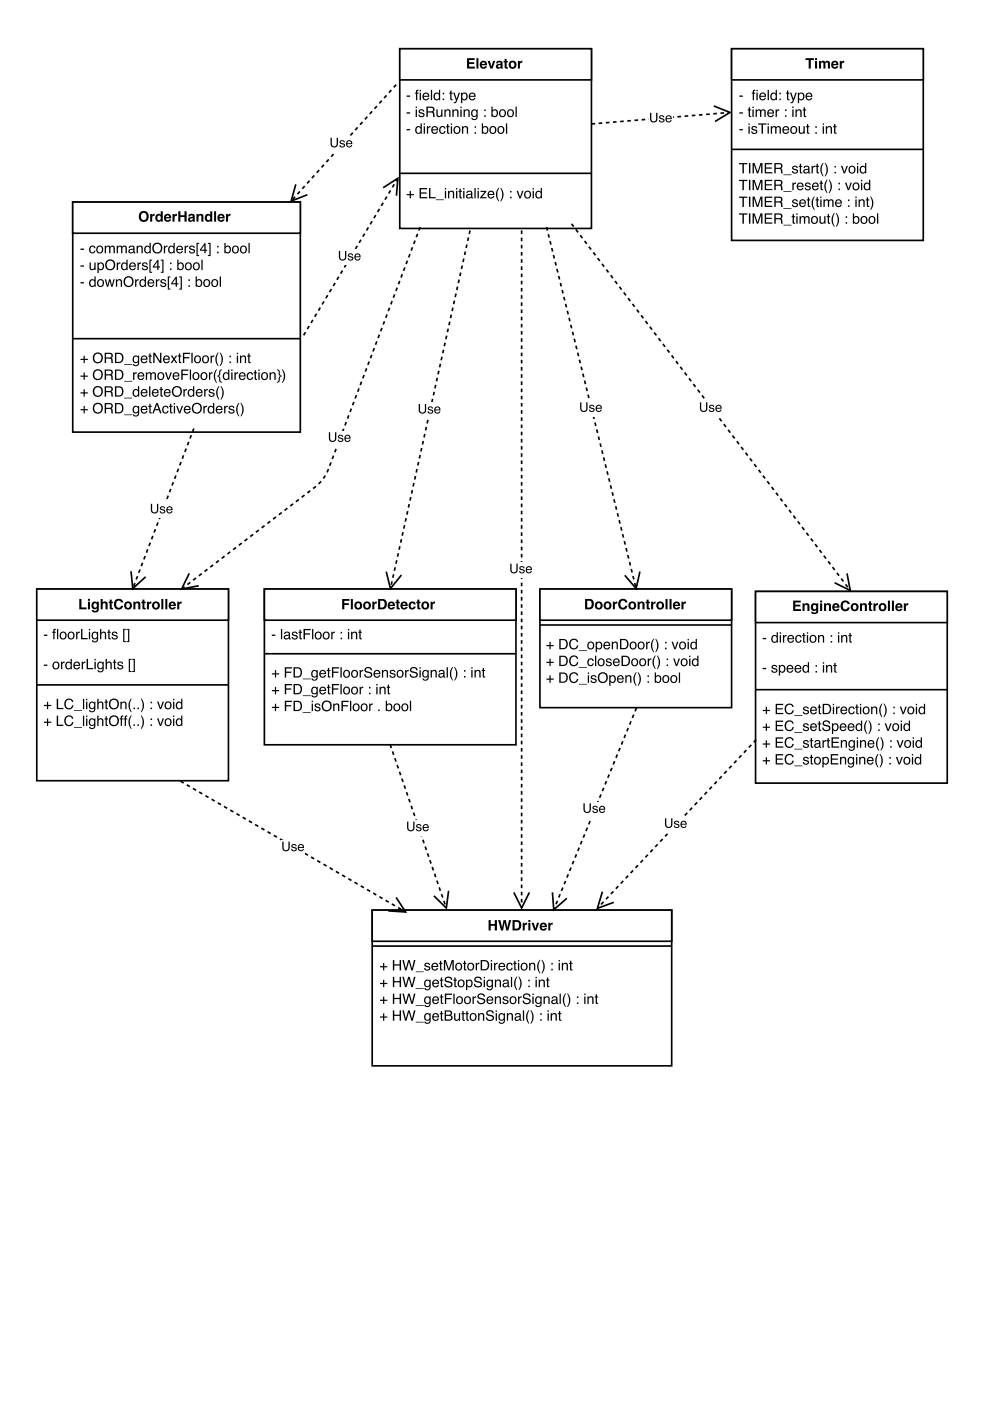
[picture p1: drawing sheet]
<svg xmlns="http://www.w3.org/2000/svg" width="210mm" height="297mm" viewBox="0 0 210 297" stroke-linecap="round" stroke-linejoin="round" font-family="sans-serif">
<path d="M84.8 10.3h40.6v38.1h-40.6z" fill="none" stroke="#000" stroke-width=".35"/>
<path d="M84.8 10.3h40.6v6.6h-40.6z" fill="#fff"/>
<path d="M84.8 10.3h40.6v6.6h-40.6zM62.7 39.1l-1 3.5 3.5-1.3" fill="none" stroke="#000" stroke-width=".35"/>
<path d="M99 12.3h1.6v.4h-1.1v.5h1v.4h-1v.5h1.2v.4h-1.7zM101 12.3h.4v2.2h-.4zM102.3 13.3l-.1 .3h.6l-.2-.4zM101.9 13.1a.79 .79 0 0 1 1-.1 .79 .79 0 0 1 .4 .8h-1.1l.2 .4 .8-.1a.84 .84 0 0 1-1.2 .3 .84 .84 0 0 1-.1-1.3zM103.4 12.9h.5l.3 1.2 .3-1.2h.5l-.6 1.6h-.4zM105.7 13.9l-.1 .3a.31 .31 0 0 0 .4 0 .31 .31 0 0 0 .1-.4zM105.3 13.1a.75 .75 0 0 1 1.3 .3l.1 1.1h-.5v-.2a.56 .56 0 0 1-.8 .3 .56 .56 0 0 1-.2-.8 .56 .56 0 0 1 .7-.3h.2a.26 .26 0 0 0-.2-.3 .26 .26 0 0 0-.3 .2h-.4zM107 12.5h.4v.4h.3v.3h-.3v1h.3v.3h-.5l-.2-.1v-1.2h-.2v-.3h.2zM108.4 13.4a.45 .45 0 0 0-.1 .7 .45 .45 0 0 0 .7-.2v-.5l-.3-.2zM107.8 13.7a.9 .9 0 0 1 1.8 0 .9 .9 0 0 1-1.8 0zM109.8 12.9h.4v.3l.5-.3v.4a.43 .43 0 0 0-.5 .5v.7h-.4z" fill="#000"/>
<path d="M84 18l-22.1 24.4" fill="none" stroke="#000" stroke-width=".35" stroke-dasharray=".8 .8" stroke-linecap="butt"/>
<path d="M69.8 28.9h5.1v3.3h-5.1z" fill="#fff"/>
<g fill="#000">
<path d="M70.1 29.2h.3v1.2a.52 .52 0 0 0 .5 .6 .52 .52 0 0 0 .5-.6v-1.2h.3v1.1a.8 .8 0 0 1-.8 1 .8 .8 0 0 1-.8-1zM72.1 29.8h.8l.2 .4h-.2a.31 .31 0 0 0-.3-.3 .31 .31 0 0 0-.3 .3v.1a.61 .61 0 0 1 .7 .8 .64 .64 0 0 1-1-.3h.2a.36 .36 0 0 0 .4 .3 .36 .36 0 0 0 .3-.4h-.1a.61 .61 0 0 1-.6-.2 .61 .61 0 0 1-.1-.7zM73.6 29.9a.67 .67 0 0 1 .8-.1 .67 .67 0 0 1 .3 .8h-1.1a.42 .42 0 0 0 .3 .4 .42 .42 0 0 0 .5-.2h.3a.71 .71 0 0 1-1 .4 .71 .71 0 0 1-.3-1.1zM73.8 30.1l-.2 .3h.8l-.2-.4z"/>
<path d="M86.2 20.3h.8v.2h-.8zM88.3 19.2l.4-.2v.3l-.2 .1v.3h.2v.2h-.2v1.3h-.3v-1.3h-.2v-.2h.2zM89 19.7h.2v1.5h-.2zM89 19.1h.2v.3h-.2zM89.8 19.8a.73 .73 0 0 1 .9-.1 .73 .73 0 0 1 .3 .8h-1.2a.45 .45 0 0 0 .4 .5 .45 .45 0 0 0 .5-.3h.3a.78 .78 0 0 1-1.1 .5 .78 .78 0 0 1-.2-1.2zM90 20l-.1 .3h.8l-.2-.4zM91.4 19.1h.2v2.1h-.2zM92.3 20a.55 .55 0 0 0-.1 .7 .55 .55 0 0 0 .8 .2 .55 .55 0 0 0 .1-.7 .55 .55 0 0 0-.8-.2zM92.2 19.7l.6-.1 .3 .2v-.8h.2v2.2h-.2v-.2a.73 .73 0 0 1-1 .1 .73 .73 0 0 1-.1-1zM93.9 19.7h.3v.3h-.3zM93.9 20.9h.3v.3h-.3zM95.5 19.2h.2v.4h.3v.3h-.3v1l.3 .1v.2h-.4l-.1-.1v-1.2h-.3v-.3h.3zM96.1 19.6h.3l.4 1.3 .4-1.3h.3l-.6 1.8a.53 .53 0 0 1-.7 .5v-.3h.3l.2-.3zM98.2 20a.56 .56 0 0 0-.2 .7 .56 .56 0 0 0 .8 .2 .56 .56 0 0 0 .1-.7 .56 .56 0 0 0-.7-.2zM97.8 19.7h.2v.2a.7 .7 0 0 1 1-.1 .7 .7 0 0 1 .1 .9 .62 .62 0 0 1-.4 .6 .62 .62 0 0 1-.7-.2v.8h-.2zM99.6 19.8a.73 .73 0 0 1 .9-.1 .73 .73 0 0 1 .3 .8h-1.1a.45 .45 0 0 0 .3 .5 .45 .45 0 0 0 .6-.3h.2a.78 .78 0 0 1-1.1 .5 .78 .78 0 0 1-.2-1.2zM99.8 20l-.1 .3h.9l-.3-.4z"/>
<path d="M86.2 23.8h.8v.3h-.8zM88.1 23.2h.3v1.6h-.3zM88.1 22.6h.3v.3h-.3zM88.9 23.3a.64 .64 0 0 1 1.1 .4h-.3a.34 .34 0 0 0-.3-.3 .34 .34 0 0 0-.3 .3v.1a.76 .76 0 0 1 .9 .7 .69 .69 0 0 1-.7 .4 .69 .69 0 0 1-.6-.6h.3a.39 .39 0 0 0 .4 .3 .39 .39 0 0 0 .3-.3v-.1a.76 .76 0 0 1-.9-.7zM90.7 22.9v.7h.7a.38 .38 0 0 0 .4-.3 .38 .38 0 0 0-.4-.4zM90.4 22.6a1.88 1.88 0 0 1 1.6 .2l.1 .6-.3 .3 .3 .3 .1 .8h-.3l-.1-.8-.4-.1h-.7v.9h-.3zM92.5 23.2h.3v1.1a.41 .41 0 0 0 .5 .3 .41 .41 0 0 0 .2-.6v-.8h.3v1.6h-.2v-.2a.55 .55 0 0 1-.7 .2 .55 .55 0 0 1-.4-.5zM94.2 23.2h.3v.2a.57 .57 0 0 1 .6-.2 .57 .57 0 0 1 .4 .6v1h-.2v-1a.39 .39 0 0 0-.5-.4 .39 .39 0 0 0-.3 .6v.8h-.3zM95.9 23.2h.3v.2a.57 .57 0 0 1 .6-.2 .57 .57 0 0 1 .4 .6v1h-.3v-1a.39 .39 0 0 0-.4-.4 .39 .39 0 0 0-.3 .6v.8h-.3zM97.6 23.2h.3v1.6h-.3zM97.6 22.6h.3v.3h-.3zM98.3 23.2h.2v.2a.57 .57 0 0 1 .7-.2 .57 .57 0 0 1 .4 .6v1h-.3v-1a.39 .39 0 0 0-.5-.4 .39 .39 0 0 0-.2 .6v.8h-.3zM100.1 23.4l.4-.2 .5 .2v-.2h.3v1.5a.7 .7 0 0 1-.5 .8 .7 .7 0 0 1-.9-.5h.3a.46 .46 0 0 0 .6 .2 .46 .46 0 0 0 .2-.6 .69 .69 0 0 1-.9 .1 .69 .69 0 0 1-.2-.9zM100.3 23.5a.56 .56 0 0 0-.1 .8 .56 .56 0 0 0 .7 .2 .56 .56 0 0 0 .1-.8 .56 .56 0 0 0-.7-.2zM102.7 23.2h.3v.3h-.3zM102.7 24.5h.3v.3h-.3zM104.2 22.6h.3v.8a.7 .7 0 0 1 .9-.1 .7 .7 0 0 1 .2 .9 .63 .63 0 0 1-.5 .6 .63 .63 0 0 1-.7-.2v.2h-.2zM104.6 23.5a.55 .55 0 0 0-.1 .8 .55 .55 0 0 0 .7 .1 .56 .56 0 0 0 .1-.7 .56 .56 0 0 0-.7-.2zM106.2 23.6a.56 .56 0 0 0-.1 .7 .56 .56 0 0 0 .8 .1 .55 .55 0 0 0 .1-.8 .55 .55 0 0 0-.8 0zM106 23.4a.78 .78 0 0 1 1.1 .1 .78 .78 0 0 1-.1 1.1 .78 .78 0 0 1-1.1-.1l-.1-.7zM107.9 23.6a.56 .56 0 0 0-.1 .7 .56 .56 0 0 0 .8 .1 .55 .55 0 0 0 .1-.8 .55 .55 0 0 0-.8 0zM107.7 23.4a.78 .78 0 0 1 1.1 .1 .78 .78 0 0 1-.1 1.1 .78 .78 0 0 1-1.1-.1l-.1-.7zM109.3 22.6h.3v2.2h-.3z"/>
<path d="M86.2 27.4h.8v.2h-.8zM88.4 27.1a.55 .55 0 0 0-.1 .8 .55 .55 0 0 0 .8 .1 .55 .55 0 0 0 .1-.7 .55 .55 0 0 0-.8-.2zM88.3 26.8l.6-.1 .3 .3v-.8h.2v2.1h-.2v-.2a.73 .73 0 0 1-1 .1 .73 .73 0 0 1-.1-1zM89.8 26.8h.3v1.5h-.3zM89.8 26.2h.3v.3h-.3zM90.5 26.8h.3v.2l.5-.3v.3h-.3l-.2 .3v1h-.3zM91.6 27a.73 .73 0 0 1 .9-.2 .73 .73 0 0 1 .4 .8h-1.2a.45 .45 0 0 0 .4 .6 .45 .45 0 0 0 .5-.4h.3a.78 .78 0 0 1-1.2 .5 .78 .78 0 0 1-.2-1.2zM91.9 27.1l-.2 .3h.9l-.3-.4zM93.3 26.9a.65 .65 0 0 1 .7-.2 .65 .65 0 0 1 .5 .6h-.3a.44 .44 0 0 0-.6-.3 .44 .44 0 0 0-.2 .6 .42 .42 0 0 0 .3 .6 .42 .42 0 0 0 .5-.4h.3a.72 .72 0 0 1-1 .6 .72 .72 0 0 1-.4-1.1zM94.8 26.3h.3v.5h.2v.2h-.2v1l.2 .1v.2l-.4 .1-.1-.2v-1.2h-.2v-.2h.2zM95.6 26.8h.2v1.5h-.2zM95.6 26.2h.2v.3h-.2zM96.5 27.1a.56 .56 0 0 0 0 .8 .56 .56 0 0 0 .7 .1 .55 .55 0 0 0 .1-.8 .55 .55 0 0 0-.8-.1zM96.3 26.9a.78 .78 0 0 1 1.2 .2 .78 .78 0 0 1-.2 1.1 .78 .78 0 0 1-1.1-.2v-.7zM97.9 26.8h.3v.2a.57 .57 0 0 1 .7-.3 .57 .57 0 0 1 .3 .6v1h-.2v-1a.39 .39 0 0 0-.5-.3 .39 .39 0 0 0-.3 .5v.8h-.3zM100.6 26.8h.3v.3h-.3zM100.6 28h.3v.3h-.3zM102.2 26.2h.2v.7a.7 .7 0 0 1 .9 0 .7 .7 0 0 1 .2 .9 .63 .63 0 0 1-.4 .6 .63 .63 0 0 1-.7-.3v.2h-.2zM102.5 27.1a.55 .55 0 0 0-.1 .8 .55 .55 0 0 0 .8 .1 .56 .56 0 0 0 0-.7 .56 .56 0 0 0-.7-.2zM104.1 27.1a.56 .56 0 0 0 0 .8 .56 .56 0 0 0 .8 .1 .55 .55 0 0 0 0-.8 .55 .55 0 0 0-.8-.1zM104 26.9a.78 .78 0 0 1 1.1 .2 .78 .78 0 0 1-.1 1.1 .78 .78 0 0 1-1.2-.2v-.7zM105.8 27.1a.56 .56 0 0 0 0 .8 .56 .56 0 0 0 .8 .1 .55 .55 0 0 0 0-.8 .55 .55 0 0 0-.8-.1zM105.7 26.9a.78 .78 0 0 1 1.1 .2 .78 .78 0 0 1-.2 1.1 .78 .78 0 0 1-1.1-.2v-.7zM107.3 26.2h.2v2.1h-.2z"/>
<path d="M86.9 40.5h.2v.6h.7v.3h-.7v.7h-.2v-.7h-.7v-.3h.7zM89 39.9h1.6v.2h-1.3v.7h1.2v.2h-1.2v.8h1.3v.3h-1.6zM91 39.9h.3v1.9h1.1v.3h-1.4zM92.4 42.3h1.7v.1h-1.7zM94.3 40.5h.3v1.6h-.3zM94.3 39.9h.3v.3h-.3zM95 40.5h.2v.2a.57 .57 0 0 1 .7-.3 .57 .57 0 0 1 .4 .6v1.1h-.3v-1.1a.39 .39 0 0 0-.5-.3 .39 .39 0 0 0-.2 .5v.9h-.3zM96.7 40.5h.3v1.6h-.3zM96.7 39.9h.3v.3h-.3zM97.4 40h.3v.5h.2v.2h-.2v1l.2 .1v.3h-.3l-.2-.2v-1.2h-.2v-.2h.2zM98.2 40.5h.3v1.6h-.3zM98.2 39.9h.3v.3h-.3zM99.1 41.5a.38 .38 0 0 0 .5 .3 .38 .38 0 0 0 .2-.5zM99 40.6a.71 .71 0 0 1 1.1 .3v.9l.2 .1-.1 .2a.45 .45 0 0 0-.7 0 .49 .49 0 0 1-.7-.4 .49 .49 0 0 1 .5-.6l.6-.1a.36 .36 0 0 0-.4-.4 .36 .36 0 0 0-.4 .3h-.2zM100.6 39.9h.3v2.2h-.3zM101.3 40.5h.2v1.6h-.2zM101.3 39.9h.2v.3h-.2zM101.9 40.5h1.2v.2l-.9 1.1h.9v.3h-1.3v-.3l1-1.1h-.9zM103.6 40.7a.73 .73 0 0 1 .9-.2 .73 .73 0 0 1 .3 .8h-1.2a.45 .45 0 0 0 .4 .6 .45 .45 0 0 0 .5-.3h.3a.78 .78 0 0 1-1.1 .4 .78 .78 0 0 1-.2-1.2zM103.8 40.8l-.1 .3h.8l-.2-.4zM105.7 39.8h.2a2.66 2.66 0 0 0 0 2.9h-.2a2.24 2.24 0 0 1 0-2.9zM106.1 39.8h.1l.4 .6a2.2 2.2 0 0 1-.3 2.3h-.2a2.66 2.66 0 0 0 0-2.9zM108.2 40.5h.3v.3h-.3zM108.2 41.7h.3v.4h-.3zM109.5 40.5h.3l.5 1.3 .4-1.3h.3l-.6 1.6h-.3zM111.5 40.8a.56 .56 0 0 0 0 .8 .56 .56 0 0 0 .7 .1 .55 .55 0 0 0 .1-.8 .55 .55 0 0 0-.8-.1zM111.3 40.6a.78 .78 0 0 1 1.1 .2 .78 .78 0 0 1-.1 1.1 .78 .78 0 0 1-1.1-.2l-.1-.7zM112.9 40.5h.3v1.6h-.3zM112.9 39.9h.3v.3h-.3zM113.9 40.8a.55 .55 0 0 0-.1 .8 .55 .55 0 0 0 .7 .1 .55 .55 0 0 0 .1-.7 .55 .55 0 0 0-.7-.2zM113.8 40.5l.5-.1 .3 .3v-.8h.3v2.2h-.2v-.3a.73 .73 0 0 1-1.1 .1 .73 .73 0 0 1 0-1z"/>
</g>
<path d="M84.8 36.8h40.6" fill="none" stroke="#000" stroke-width=".35"/>
<path d="M155.1 10.3h40.7v40.7h-40.7z" fill="#fff"/>
<path d="M155.1 10.3h40.7v40.7h-40.7z" fill="none" stroke="#000" stroke-width=".35"/>
<path d="M155.1 10.3h40.7v6.6h-40.7z" fill="#fff"/>
<path d="M155.1 10.3h40.7v6.6h-40.7zM155.1 31.7h40.7" fill="none" stroke="#000" stroke-width=".35"/>
<g fill="#000">
<path d="M170.8 12.3h1.8v.4h-.7v1.8h-.4v-1.8h-.7zM172.8 12.3h.4v.4h-.4zM172.8 12.9h.4v1.6h-.4zM173.6 12.9h.5v.3a.51 .51 0 0 1 .9 0 .54 .54 0 0 1 .6-.3 .54 .54 0 0 1 .4 .6v1h-.5v-1a.26 .26 0 0 0-.3-.3 .26 .26 0 0 0-.2 .4v.9h-.4v-.9a.27 .27 0 0 0-.3-.4 .27 .27 0 0 0-.2 .4v.9h-.5zM176.8 13.3l-.1 .3h.6l-.2-.4zM176.4 13.1a.79 .79 0 0 1 1-.1 .79 .79 0 0 1 .4 .8h-1.1l.2 .4 .8-.1a.84 .84 0 0 1-1.2 .3 .84 .84 0 0 1-.1-1.3zM178 12.9h.5v.3l.5-.3v.4a.43 .43 0 0 0-.5 .5v.7h-.5z"/>
<path d="M156.8 20.3h.7v.2h-.7zM159.7 19.2l.4-.2v.3l-.2 .1v.3h.2v.2h-.2v1.3h-.3v-1.3h-.2v-.2h.2zM160.4 19.7h.3v1.5h-.3zM160.4 19.1h.3v.3h-.3zM161.2 19.8a.73 .73 0 0 1 .9-.1 .73 .73 0 0 1 .3 .8h-1.1a.45 .45 0 0 0 .3 .5 .45 .45 0 0 0 .5-.3h.3a.78 .78 0 0 1-1.1 .5 .78 .78 0 0 1-.2-1.2zM161.4 20l-.1 .3h.8l-.2-.4zM162.8 19.1h.2v2.1h-.2zM163.7 20a.55 .55 0 0 0-.1 .7 .55 .55 0 0 0 .8 .2 .55 .55 0 0 0 .1-.7 .55 .55 0 0 0-.8-.2zM163.6 19.7l.6-.1 .3 .2v-.8h.2v2.2h-.2v-.2a.73 .73 0 0 1-1 .1 .73 .73 0 0 1-.1-1zM165.3 19.7h.3v.3h-.3zM165.3 20.9h.3v.3h-.3zM166.9 19.2h.2v.4h.3v.3h-.3v1l.3 .1v.2h-.4l-.1-.1v-1.2h-.3v-.3h.3zM167.5 19.6h.3l.4 1.3 .4-1.3h.3l-.6 1.8a.53 .53 0 0 1-.7 .5v-.3h.3l.2-.3zM169.6 20a.56 .56 0 0 0-.2 .7 .56 .56 0 0 0 .8 .2 .56 .56 0 0 0 .1-.7 .56 .56 0 0 0-.7-.2zM169.2 19.7h.2v.2a.7 .7 0 0 1 1-.1 .7 .7 0 0 1 .1 .9 .62 .62 0 0 1-.4 .6 .62 .62 0 0 1-.7-.2v.8h-.2zM171 19.8a.73 .73 0 0 1 .9-.1 .73 .73 0 0 1 .3 .8h-1.1a.45 .45 0 0 0 .3 .5 .45 .45 0 0 0 .6-.3h.2a.78 .78 0 0 1-1.1 .5 .78 .78 0 0 1-.2-1.2zM171.2 20l-.1 .3h.9l-.3-.4z"/>
<path d="M156.8 23.8h.7v.3h-.7zM158.7 22.8h.3v.4h.3v.2h-.3v1.1l.3 .1v.2h-.4l-.1-.2-.1-1.2h-.2v-.2h.2zM159.5 23.2h.3v1.6h-.3zM159.5 22.6h.3v.3h-.3zM160.2 23.2h.3v.2a.52 .52 0 0 1 .9 0 .53 .53 0 0 1 .6-.2 .53 .53 0 0 1 .4 .5v1.1h-.3v-1.2l-.3-.2-.4 .3v1.1h-.3v-1a.36 .36 0 0 0-.4-.4 .36 .36 0 0 0-.2 .5v.9h-.3zM162.9 23.4a.73 .73 0 0 1 .9-.1 .73 .73 0 0 1 .3 .8h-1.2a.45 .45 0 0 0 .4 .5 .45 .45 0 0 0 .5-.3h.3a.78 .78 0 0 1-1.1 .5 .78 .78 0 0 1-.3-1.2zM163.1 23.5l-.2 .4h.9l-.3-.5zM164.4 23.2h.3v.3l.5-.3v.3h-.2l-.3 .2v1.1h-.3zM166.4 23.2h.3v.3h-.3zM166.4 24.5h.3v.3h-.3zM168 23.2h.3v1.6h-.3zM168 22.6h.3v.3h-.3zM168.7 23.2h.2v.2a.57 .57 0 0 1 .7-.2 .57 .57 0 0 1 .4 .6v1h-.3v-1a.39 .39 0 0 0-.5-.4 .39 .39 0 0 0-.3 .6v.8h-.2zM170.4 22.8h.3v.4h.2v.2h-.2v1.1l.2 .1v.2h-.3l-.2-.2v-1.2h-.2v-.2h.2z"/>
<path d="M156.8 27.4h.7v.2h-.7zM158.7 26.8h.3v1.5h-.3zM158.7 26.2h.3v.3h-.3zM159.5 26.9a.64 .64 0 0 1 1 .3h-.2a.34 .34 0 0 0-.4-.3 .34 .34 0 0 0-.3 .3l.1 .1a.76 .76 0 0 1 .8 .8 .69 .69 0 0 1-.7 .3 .69 .69 0 0 1-.5-.6h.2a.39 .39 0 0 0 .4 .4 .39 .39 0 0 0 .4-.4h-.1a.76 .76 0 0 1-.9-.8zM160.7 26.2h1.8v.2h-.7v1.9h-.3v-1.9h-.8zM162.7 26.8h.3v1.5h-.3zM162.7 26.2h.3v.3h-.3zM163.4 26.8h.3v.2a.52 .52 0 0 1 .9 0 .53 .53 0 0 1 .6-.3 .53 .53 0 0 1 .4 .6v1h-.3v-1.2l-.3-.1-.3 .2-.1 1.1h-.2v-1a.36 .36 0 0 0-.5-.3 .36 .36 0 0 0-.2 .5v.8h-.3zM166.1 27a.73 .73 0 0 1 .9-.2 .73 .73 0 0 1 .3 .8h-1.1a.45 .45 0 0 0 .3 .6 .45 .45 0 0 0 .5-.4h.3a.78 .78 0 0 1-1.1 .5 .78 .78 0 0 1-.2-1.2zM166.3 27.1l-.1 .3h.8l-.2-.4zM167.9 27.1a.56 .56 0 0 0 0 .8 .56 .56 0 0 0 .8 .1 .55 .55 0 0 0 0-.8 .55 .55 0 0 0-.8-.1zM167.7 26.9a.78 .78 0 0 1 1.2 .2 .78 .78 0 0 1-.2 1.1 .78 .78 0 0 1-1.1-.2v-.7zM169.3 26.8h.3v1a.41 .41 0 0 0 .6 .3 .41 .41 0 0 0 .2-.6v-.7h.2v1.5h-.2v-.2a.55 .55 0 0 1-.6 .3 .55 .55 0 0 1-.5-.6zM171.1 26.3h.3v.5h.2v.2h-.2v1l.2 .1v.2l-.3 .1-.2-.2v-1.2h-.2v-.2h.2zM172.9 26.8h.3v.3h-.3zM172.9 28h.3v.3h-.3zM174.4 26.8h.3v1.5h-.3zM174.4 26.2h.3v.3h-.3zM175.1 26.8h.3v.2a.57 .57 0 0 1 .6-.3 .57 .57 0 0 1 .4 .6v1h-.3v-1a.39 .39 0 0 0-.5-.3 .39 .39 0 0 0-.2 .5v.8h-.3zM176.8 26.3h.3v.5h.3v.2h-.3v1l.3 .1v.2l-.4 .1-.1-.2-.1-1.2h-.2v-.2h.2z"/>
<path d="M156.7 34.6h1.8v.2h-.8v2h-.3v-2h-.7zM158.8 34.6h.3v2.2h-.3zM159.6 34.6h.4l.6 1.8 .6-1.8h.5v2.2h-.3v-1.9l-.6 1.9h-.3l-.7-1.9v1.9h-.2zM162.1 34.6h1.6v.2h-1.3v.7h1.2v.3h-1.2v.7h1.4v.3h-1.7zM164.5 34.8v.8h.7a.38 .38 0 0 0 .4-.4 .38 .38 0 0 0-.4-.4zM164.2 34.6a1.88 1.88 0 0 1 1.6 .2l.1 .5-.3 .4 .2 .2 .2 .9h-.4l-.1-.8-.4-.2h-.6v1h-.3zM166.1 37h1.7v.1h-1.7zM168.1 35.3a.64 .64 0 0 1 1.1 .3h-.3a.34 .34 0 0 0-.3-.3 .34 .34 0 0 0-.4 .4h.1a.76 .76 0 0 1 .9 .8 .69 .69 0 0 1-.7 .3 .69 .69 0 0 1-.6-.5h.3a.39 .39 0 0 0 .4 .3 .39 .39 0 0 0 .3-.4 .76 .76 0 0 1-.9-.8zM169.6 34.7h.2v.5h.3v.2h-.3v1l.3 .1v.3h-.4l-.1-.2v-1.2h-.2v-.2h.2zM170.6 36.2a.38 .38 0 0 0 .5 .4 .38 .38 0 0 0 .2-.6zM170.5 35.3a.71 .71 0 0 1 1.1 .3v.9l.2 .1-.1 .2a.45 .45 0 0 0-.7 0 .49 .49 0 0 1-.7-.4 .49 .49 0 0 1 .5-.6l.5-.1a.36 .36 0 0 0-.3-.4 .36 .36 0 0 0-.4 .4h-.2zM172.1 35.2h.2v.2l.5-.3v.3h-.2l-.2 .3-.1 1.1h-.2zM173.1 34.7h.3v.5h.3v.2h-.3v1l.3 .1v.3h-.4l-.2-.2v-1.2h-.2v-.2h.2zM174.4 34.5h.2a2.66 2.66 0 0 0 0 2.9h-.2a2.24 2.24 0 0 1 0-2.9zM174.8 34.5h.2l.3 .6a2.2 2.2 0 0 1-.3 2.3h-.2a2.66 2.66 0 0 0 0-2.9zM176.9 35.2h.3v.3h-.3zM176.9 36.4h.3v.4h-.3zM178.3 35.2h.3l.4 1.3 .5-1.3h.3l-.6 1.6h-.3zM180.3 35.5a.56 .56 0 0 0-.1 .8 .56 .56 0 0 0 .8 .1 .55 .55 0 0 0 .1-.8 .55 .55 0 0 0-.8-.1zM180.1 35.4a.78 .78 0 0 1 1.1 .1 .78 .78 0 0 1-.1 1.1 .78 .78 0 0 1-1.1-.2l-.1-.7zM181.7 35.2h.3v1.6h-.3zM181.7 34.6h.3v.3h-.3zM182.7 35.5a.55 .55 0 0 0-.1 .8 .55 .55 0 0 0 .7 .1 .55 .55 0 0 0 .1-.7 .55 .55 0 0 0-.7-.2zM182.6 35.3l.5-.1 .3 .2v-.8h.3v2.2h-.3v-.3a.73 .73 0 0 1-1 .1 .73 .73 0 0 1-.1-1z"/>
<path d="M156.7 38.1h1.8v.3h-.8v1.9h-.3v-1.9h-.7zM158.8 38.1h.3v2.2h-.3zM159.6 38.1h.4l.6 1.9 .6-1.9h.5v2.2h-.3v-1.8l-.6 1.8h-.3l-.7-1.8v1.8h-.2zM162.1 38.1h1.6v.3h-1.3v.7h1.2v.2h-1.2v.8h1.4v.2h-1.7zM164.5 38.4v.7h.7a.38 .38 0 0 0 .4-.3 .38 .38 0 0 0-.4-.4zM164.2 38.1a1.88 1.88 0 0 1 1.6 .2l.1 .6-.3 .3 .2 .3 .2 .8h-.4l-.1-.8-.4-.1h-.6v.9h-.3zM166.1 40.5h1.7v.2h-1.7zM168 38.7h.3v.3l.5-.3v.3h-.3l-.2 .2v1.1h-.3zM169.1 38.9a.73 .73 0 0 1 .9-.1 .73 .73 0 0 1 .4 .8h-1.2a.45 .45 0 0 0 .3 .5 .45 .45 0 0 0 .6-.3h.3a.78 .78 0 0 1-1.2 .5 .78 .78 0 0 1-.2-1.2zM169.3 39.1l-.1 .3h.9l-.3-.5zM170.8 38.8a.64 .64 0 0 1 1.1 .4h-.3a.34 .34 0 0 0-.3-.3 .34 .34 0 0 0-.4 .3l.1 .1a.76 .76 0 0 1 .9 .8 .69 .69 0 0 1-.7 .3 .69 .69 0 0 1-.6-.6h.3a.39 .39 0 0 0 .4 .4 .39 .39 0 0 0 .3-.4v-.1a.76 .76 0 0 1-.9-.7zM172.3 38.9a.73 .73 0 0 1 .9-.1 .73 .73 0 0 1 .4 .8h-1.2a.45 .45 0 0 0 .4 .5 .45 .45 0 0 0 .5-.3h.3a.78 .78 0 0 1-1.1 .5 .78 .78 0 0 1-.3-1.2zM172.6 39.1l-.2 .3h.9l-.3-.5zM174 38.3h.2v.4h.3v.2h-.3v1.1l.3 .1v.2h-.4l-.1-.2v-1.2h-.2v-.2h.2zM175.3 38.1h.2a2.66 2.66 0 0 0 0 2.8h-.2a2.24 2.24 0 0 1 0-2.8zM175.7 38.1h.2l.3 .5a2.2 2.2 0 0 1-.3 2.3h-.2a2.66 2.66 0 0 0 0-2.8zM177.8 38.7h.3v.4h-.3zM177.8 40h.3v.3h-.3zM179.1 38.7h.4l.4 1.3 .4-1.3h.3l-.6 1.6h-.3zM181.1 39.1a.56 .56 0 0 0 0 .8 .56 .56 0 0 0 .8 0 .55 .55 0 0 0 0-.7 .55 .55 0 0 0-.8-.1zM180.9 38.9a.78 .78 0 0 1 1.2 .1 .78 .78 0 0 1-.2 1.1 .78 .78 0 0 1-1.1-.1v-.7zM182.5 38.7h.3v1.6h-.3zM182.5 38.1h.3v.3h-.3zM183.5 39.1a.55 .55 0 0 0-.1 .7 .55 .55 0 0 0 .8 .2 .55 .55 0 0 0 .1-.8 .55 .55 0 0 0-.8-.1zM183.4 38.8l.6-.1 .3 .2v-.8h.2v2.2h-.2v-.2a.73 .73 0 0 1-1 .1 .73 .73 0 0 1-.1-1.1z"/>
<path d="M156.7 41.7h1.8v.2h-.8v2h-.3v-2h-.7zM158.8 41.7h.3v2.2h-.3zM159.6 41.7h.4l.6 1.8 .6-1.8h.5v2.2h-.3v-1.9l-.6 1.9h-.3l-.7-1.9v1.9h-.2zM162.1 41.7h1.6v.3h-1.3v.6h1.2v.3h-1.2v.7h1.4v.3h-1.7zM164.5 41.9v.8h.7a.38 .38 0 0 0 .4-.4 .38 .38 0 0 0-.4-.4zM164.2 41.7a1.88 1.88 0 0 1 1.6 .2l.1 .6-.3 .3 .2 .2 .2 .9h-.4l-.1-.8-.4-.2h-.6v1h-.3zM166.1 44.1h1.7v.2h-1.7zM168.1 42.4a.64 .64 0 0 1 1.1 .3h-.3a.34 .34 0 0 0-.3-.2 .34 .34 0 0 0-.4 .3h.1a.76 .76 0 0 1 .9 .8 .69 .69 0 0 1-.7 .3 .69 .69 0 0 1-.6-.5h.3a.39 .39 0 0 0 .4 .3 .39 .39 0 0 0 .3-.3v-.1a.76 .76 0 0 1-.9-.8zM169.6 42.5a.73 .73 0 0 1 .9-.2 .73 .73 0 0 1 .4 .9h-1.2a.45 .45 0 0 0 .4 .5 .45 .45 0 0 0 .5-.3h.3a.78 .78 0 0 1-1.1 .4 .78 .78 0 0 1-.3-1.1zM169.9 42.6l-.2 .3h.9l-.3-.4zM171.3 41.8h.2v.5h.3v.2h-.3v1l.3 .2v.2h-.4l-.1-.2v-1.2h-.2v-.2h.2zM172.6 41.6h.2a2.66 2.66 0 0 0 0 2.9h-.2a2.24 2.24 0 0 1 0-2.9zM173.1 41.8h.3v.5h.3v.2h-.3v1l.3 .2v.2h-.4l-.2-.2v-1.2h-.2v-.2h.2zM173.9 42.3h.3v1.6h-.3zM173.9 41.7h.3v.3h-.3zM174.6 42.3h.3v.2a.52 .52 0 0 1 .9 0 .53 .53 0 0 1 .6-.2 .53 .53 0 0 1 .3 .5v1.1h-.2l-.1-1.3-.2-.1-.4 .2v1.2h-.3v-1.1a.36 .36 0 0 0-.4-.3 .36 .36 0 0 0-.2 .5v.9h-.3zM177.2 42.5a.73 .73 0 0 1 .9-.2 .73 .73 0 0 1 .4 .9h-1.2a.45 .45 0 0 0 .4 .5 .45 .45 0 0 0 .5-.3h.3a.78 .78 0 0 1-1.1 .4 .78 .78 0 0 1-.3-1.1zM177.5 42.6l-.2 .3h.9l-.3-.4zM179.8 42.3h.3v.3h-.3zM179.8 43.5h.3v.4h-.3zM181.4 42.3h.2v1.6h-.2zM181.4 41.7h.2v.3h-.2zM182 42.3h.3v.2a.57 .57 0 0 1 .6-.2 .57 .57 0 0 1 .4 .5v1.1h-.2v-1a.39 .39 0 0 0-.5-.4 .39 .39 0 0 0-.3 .5v.9h-.3zM183.8 41.8h.3v.5h.2v.2h-.2v1l.2 .2v.2h-.4l-.1-.2v-1.2h-.2v-.2h.2zM184.5 41.6h.2l.3 .6a2.2 2.2 0 0 1-.3 2.3h-.2a2.66 2.66 0 0 0 0-2.9z"/>
<path d="M156.7 45.2h1.8v.3h-.8v1.9h-.3v-1.9h-.7zM158.8 45.2h.3v2.2h-.3zM159.6 45.2h.4l.6 1.9 .6-1.9h.5v2.2h-.3v-1.8l-.6 1.8h-.3l-.7-1.8v1.8h-.2zM162.1 45.2h1.6v.3h-1.3v.7h1.2v.2h-1.2v.8h1.4v.2h-1.7zM164.5 45.5v.7h.7a.38 .38 0 0 0 .4-.3 .38 .38 0 0 0-.4-.4zM164.2 45.2a1.88 1.88 0 0 1 1.6 .2l.1 .6-.3 .4 .2 .2 .2 .8h-.4l-.1-.8-.4-.1h-.6v.9h-.3zM166.1 47.7h1.7v.1h-1.7zM168.1 45.4h.2v.4h.3v.3h-.3v1l.3 .1v.2h-.4l-.1-.2v-1.1h-.3v-.3h.3zM168.8 45.8h.3v1.6h-.3zM168.8 45.2h.3v.3h-.3zM169.5 45.8h.3v.3a.52 .52 0 0 1 .9-.1 .53 .53 0 0 1 .6-.2 .53 .53 0 0 1 .4 .6v1h-.3v-1.2l-.3-.2-.3 .3-.1 1.1h-.2v-1a.36 .36 0 0 0-.5-.4 .36 .36 0 0 0-.2 .6v.8h-.3zM172.3 46.2a.56 .56 0 0 0 0 .8 .56 .56 0 0 0 .8 .1 .55 .55 0 0 0 0-.8 .55 .55 0 0 0-.8-.1zM172.1 46a.78 .78 0 0 1 1.2 .1 .78 .78 0 0 1-.2 1.1 .78 .78 0 0 1-1.1-.1v-.7zM173.7 45.8h.3v1.1a.41 .41 0 0 0 .6 .3 .41 .41 0 0 0 .2-.6v-.8h.2v1.6h-.2v-.2a.55 .55 0 0 1-.6 .3 .55 .55 0 0 1-.5-.6zM175.5 45.4h.3v.4h.2v.3h-.2v1l.2 .1v.2h-.3l-.2-.2v-1.1h-.2v-.3h.2zM176.8 45.2h.2a2.66 2.66 0 0 0 0 2.8h-.2a2.24 2.24 0 0 1 0-2.8zM177.2 45.2h.2l.3 .6a2.2 2.2 0 0 1-.3 2.2h-.2a2.66 2.66 0 0 0 0-2.8zM179.3 45.9h.3v.3h-.3zM179.3 47.1h.3v.3h-.3zM180.8 45.2h.3v.8a.7 .7 0 0 1 .9-.1 .7 .7 0 0 1 .2 .9 .63 .63 0 0 1-.4 .6 .63 .63 0 0 1-.7-.2v.2h-.3zM181.2 46.2a.55 .55 0 0 0-.1 .7 .55 .55 0 0 0 .7 .2 .56 .56 0 0 0 .1-.7 .56 .56 0 0 0-.7-.2zM182.8 46.2a.56 .56 0 0 0 0 .8 .56 .56 0 0 0 .7 .1 .55 .55 0 0 0 .1-.8 .55 .55 0 0 0-.8-.1zM182.6 46a.78 .78 0 0 1 1.1 .1 .78 .78 0 0 1-.1 1.1 .78 .78 0 0 1-1.1-.1v-.7zM184.5 46.2a.56 .56 0 0 0 0 .8 .56 .56 0 0 0 .7 .1 .55 .55 0 0 0 .1-.8 .55 .55 0 0 0-.8-.1zM184.3 46a.78 .78 0 0 1 1.1 .1 .78 .78 0 0 1-.1 1.1 .78 .78 0 0 1-1.1-.1v-.7zM185.9 45.2h.3v2.2h-.3z"/>
</g>
<path d="M15.4 42.8h48.3v48.8h-48.3z" fill="#fff"/>
<path d="M15.4 42.8h48.3v48.8h-48.3z" fill="none" stroke="#000" stroke-width=".35"/>
<path d="M15.4 42.8h48.3v6.7h-48.3z" fill="#fff"/>
<path d="M15.4 42.8h48.3v6.7h-48.3zM15.4 71.8h48.3" fill="none" stroke="#000" stroke-width=".35"/>
<g fill="#000">
<path d="M17.1 52.7h.7v.3h-.7zM19.1 52.3a.65 .65 0 0 1 .7-.2 .65 .65 0 0 1 .4 .5h-.2a.44 .44 0 0 0-.6-.3 .44 .44 0 0 0-.2 .6 .42 .42 0 0 0 .3 .6 .42 .42 0 0 0 .5-.4h.2a.72 .72 0 0 1-.9 .6 .72 .72 0 0 1-.4-1zM20.8 52.5a.56 .56 0 0 0-.1 .7 .56 .56 0 0 0 .8 .1 .55 .55 0 0 0 .1-.8 .55 .55 0 0 0-.8 0zM20.6 52.3a.78 .78 0 0 1 1.1 .1 .78 .78 0 0 1-.1 1.1 .78 .78 0 0 1-1.1-.1l-.1-.7zM22.2 52.1h.3v.2a.52 .52 0 0 1 .9 0 .53 .53 0 0 1 .6-.2 .53 .53 0 0 1 .4 .5v1.1h-.3v-1.2l-.3-.2-.4 .3v1.1h-.3v-1a.36 .36 0 0 0-.4-.4 .36 .36 0 0 0-.2 .5v.9h-.3zM24.7 52.1h.3v.2a.52 .52 0 0 1 .9 0 .53 .53 0 0 1 .6-.2 .53 .53 0 0 1 .4 .5v1.1h-.3v-1.2l-.3-.2-.3 .3-.1 1.1h-.2v-1a.36 .36 0 0 0-.5-.4 .36 .36 0 0 0-.2 .5v.9h-.3zM27.5 53.1a.38 .38 0 0 0 .5 .4 .38 .38 0 0 0 .2-.6zM27.4 52.3a.71 .71 0 0 1 1.1 .2v1h.2l-.1 .2a.45 .45 0 0 0-.7 0 .49 .49 0 0 1-.7-.3 .49 .49 0 0 1 .5-.6l.6-.2a.36 .36 0 0 0-.4-.3 .36 .36 0 0 0-.4 .3h-.2zM29 52.1h.2v.2a.57 .57 0 0 1 .7-.2 .57 .57 0 0 1 .4 .6v1h-.3v-1a.39 .39 0 0 0-.5-.4 .39 .39 0 0 0-.3 .6v.8h-.2zM31 52.5a.55 .55 0 0 0-.1 .7 .55 .55 0 0 0 .7 .2 .55 .55 0 0 0 .1-.8 .55 .55 0 0 0-.7-.1zM30.9 52.2l.5-.1 .3 .2v-.8h.3v2.2h-.3v-.2a.73 .73 0 0 1-1 0 .73 .73 0 0 1-.1-1zM32.2 52.6a1.15 1.15 0 0 1 2.3 0 1.15 1.15 0 0 1-2.3 0zM32.8 51.9a.85 .85 0 0 0-.1 1.3 .85 .85 0 0 0 1.2 0 .85 .85 0 0 0 .1-1.2 .85 .85 0 0 0-1.2-.1zM34.7 52.1h.3v.3l.5-.3v.3h-.3l-.2 .2v1.1h-.3zM36 52.5a.55 .55 0 0 0-.1 .7 .55 .55 0 0 0 .8 .2 .55 .55 0 0 0 .1-.8 .55 .55 0 0 0-.8-.1zM35.9 52.2l.6-.1 .3 .2v-.8h.2v2.2h-.2v-.2a.73 .73 0 0 1-1 0 .73 .73 0 0 1-.1-1zM37.6 52.3a.73 .73 0 0 1 .8-.1 .73 .73 0 0 1 .4 .8h-1.2a.45 .45 0 0 0 .4 .5 .45 .45 0 0 0 .5-.3h.3a.78 .78 0 0 1-1.1 .5 .78 .78 0 0 1-.3-1.2zM37.8 52.4l-.2 .4h.9l-.3-.5zM39.1 52.1h.3v.3l.5-.3v.3h-.3l-.2 .2v1.1h-.3zM40.3 52.2a.64 .64 0 0 1 1 .4h-.2a.34 .34 0 0 0-.4-.3 .34 .34 0 0 0-.3 .3l.1 .1a.76 .76 0 0 1 .8 .7 .69 .69 0 0 1-.7 .4 .69 .69 0 0 1-.6-.6h.3a.39 .39 0 0 0 .4 .3 .39 .39 0 0 0 .4-.3l-.1-.1a.76 .76 0 0 1-.9-.7zM41.7 51.5h.5v.2h-.3v2.4h.3v.2h-.5zM43.3 52l-.7 .9h.7zM43.4 51.6h.2v1.3h.3v.3h-.3v.5h-.3v-.5h-.9v-.3zM44.1 51.5h.6v2.8h-.6v-.2h.3v-2.4h-.3zM46 52.1h.4v.3h-.4zM46 53.4h.4v.3h-.4zM47.6 51.5h.2v.8a.7 .7 0 0 1 1-.1 .7 .7 0 0 1 .2 .9 .63 .63 0 0 1-.5 .6 .63 .63 0 0 1-.7-.2v.2h-.2zM48 52.4a.55 .55 0 0 0-.2 .8 .55 .55 0 0 0 .8 .1 .56 .56 0 0 0 0-.7 .56 .56 0 0 0-.6-.2zM49.6 52.5a.56 .56 0 0 0-.1 .7 .56 .56 0 0 0 .8 .1 .55 .55 0 0 0 0-.8 .55 .55 0 0 0-.7 0zM49.4 52.3a.78 .78 0 0 1 1.1 .1 .78 .78 0 0 1-.1 1.1 .78 .78 0 0 1-1.1-.1l-.1-.7zM51.3 52.5a.56 .56 0 0 0-.1 .7 .56 .56 0 0 0 .8 .1 .55 .55 0 0 0 0-.8 .55 .55 0 0 0-.7 0zM51.1 52.3a.78 .78 0 0 1 1.1 .1 .78 .78 0 0 1-.1 1.1 .78 .78 0 0 1-1.1-.1l-.1-.7zM52.7 51.5h.2v2.2h-.2z"/>
<path d="M17.1 56.3h.7v.2h-.7zM19 55.7h.3v1a.41 .41 0 0 0 .5 .3 .41 .41 0 0 0 .2-.6v-.7h.3v1.5h-.3v-.2a.55 .55 0 0 1-.6 .3 .55 .55 0 0 1-.4-.6zM21.1 56a.56 .56 0 0 0-.2 .7 .56 .56 0 0 0 .8 .2 .56 .56 0 0 0 .1-.7 .56 .56 0 0 0-.7-.2zM20.7 55.7h.2v.2a.7 .7 0 0 1 1-.1 .7 .7 0 0 1 .1 .9 .62 .62 0 0 1-.4 .6 .62 .62 0 0 1-.7-.2v.8h-.2zM22.3 56.2a1.14 1.14 0 0 1 2.2 0 1.14 1.14 0 0 1-2.2 0zM22.8 55.5a.85 .85 0 0 0-.1 1.2 .85 .85 0 0 0 1.3 .1 .85 .85 0 0 0 0-1.2 .85 .85 0 0 0-1.2-.1zM24.8 55.7h.2v.2l.5-.3v.3h-.2l-.3 .3v1h-.2zM26.1 56a.55 .55 0 0 0-.1 .8 .55 .55 0 0 0 .7 .1 .55 .55 0 0 0 .1-.7 .55 .55 0 0 0-.7-.2zM26 55.7l.5-.1 .3 .3v-.8h.3v2.1h-.3v-.2a.73 .73 0 0 1-1 .1 .73 .73 0 0 1-.1-1zM27.6 55.9a.73 .73 0 0 1 .9-.2 .73 .73 0 0 1 .3 .8h-1.1a.45 .45 0 0 0 .3 .6 .45 .45 0 0 0 .5-.4h.3a.78 .78 0 0 1-1.1 .5 .78 .78 0 0 1-.2-1.2zM27.8 56l-.1 .3h.8l-.2-.4zM29.2 55.7h.2v.2l.5-.3v.3h-.2l-.3 .3v1h-.2zM30.3 55.8a.64 .64 0 0 1 1 .3h-.2a.34 .34 0 0 0-.4-.3 .34 .34 0 0 0-.3 .3l.1 .1a.76 .76 0 0 1 .8 .8 .69 .69 0 0 1-.7 .3 .69 .69 0 0 1-.5-.6h.2a.39 .39 0 0 0 .4 .4 .39 .39 0 0 0 .4-.4h-.1a.76 .76 0 0 1-.9-.8zM31.7 55h.5v.3h-.3v2.3h.3v.2h-.5zM33.3 55.5l-.6 1h.6zM33.4 55.1h.2v1.4h.3v.2h-.3v.5h-.3v-.5h-.9v-.2zM34.1 55h.6v2.8h-.6v-.2h.3v-2.3h-.3zM36.1 55.7h.3v.3h-.3zM36.1 56.9h.3v.3h-.3zM37.6 55.1h.2v.7a.7 .7 0 0 1 1 0 .7 .7 0 0 1 .2 .9 .63 .63 0 0 1-.5 .6 .63 .63 0 0 1-.7-.3v.2h-.2zM38 56a.55 .55 0 0 0-.2 .8 .55 .55 0 0 0 .8 .1 .56 .56 0 0 0 .1-.7 .56 .56 0 0 0-.7-.2zM39.6 56a.56 .56 0 0 0-.1 .8 .56 .56 0 0 0 .8 .1 .55 .55 0 0 0 .1-.8 .55 .55 0 0 0-.8-.1zM39.4 55.8a.78 .78 0 0 1 1.1 .2 .78 .78 0 0 1-.1 1.1 .78 .78 0 0 1-1.1-.2l-.1-.7zM41.3 56a.56 .56 0 0 0-.1 .8 .56 .56 0 0 0 .8 .1 .55 .55 0 0 0 .1-.8 .55 .55 0 0 0-.8-.1zM41.1 55.8a.78 .78 0 0 1 1.1 .2 .78 .78 0 0 1-.1 1.1 .78 .78 0 0 1-1.1-.2l-.1-.7zM42.7 55.1h.3v2.1h-.3z"/>
<path d="M17.1 59.8h.7v.3h-.7zM19.3 59.6a.55 .55 0 0 0-.1 .7 .55 .55 0 0 0 .7 .2 .55 .55 0 0 0 .1-.8 .55 .55 0 0 0-.7-.1zM19.2 59.3l.5-.1 .3 .2v-.8h.3v2.2h-.3v-.2a.73 .73 0 0 1-1 0 .73 .73 0 0 1 0-1zM21 59.6a.56 .56 0 0 0-.1 .8 .56 .56 0 0 0 .8 0 .55 .55 0 0 0 0-.7 .55 .55 0 0 0-.7-.1zM20.8 59.4a.78 .78 0 0 1 1.1 .1 .78 .78 0 0 1-.1 1.1 .78 .78 0 0 1-1.1-.1l-.1-.7zM22.2 59.2h.3l.3 1.3 .3-1.3h.3l.3 1.3 .4-1.3h.2l-.4 1.6h-.3l-.3-1.2-.4 1.2h-.2zM24.6 59.2h.2v.2a.57 .57 0 0 1 .7-.2 .57 .57 0 0 1 .4 .6v1h-.3v-1a.39 .39 0 0 0-.5-.4 .39 .39 0 0 0-.3 .6v.8h-.2zM26.2 59.7a1.14 1.14 0 0 1 2.2 0 1.14 1.14 0 0 1-2.2 0zM26.7 59.1a.85 .85 0 0 0-.1 1.2 .85 .85 0 0 0 1.2 0 .85 .85 0 0 0 .1-1.2 .85 .85 0 0 0-1.2 0zM28.6 59.2h.3v.3l.5-.3v.3h-.2l-.3 .2v1.1h-.3zM29.9 59.6a.55 .55 0 0 0 0 .7 .55 .55 0 0 0 .7 .2 .55 .55 0 0 0 .1-.8 .55 .55 0 0 0-.8-.1zM29.9 59.3l.5-.1 .3 .2v-.8h.3v2.2h-.3v-.2a.73 .73 0 0 1-1 0 .73 .73 0 0 1-.1-1zM31.5 59.4a.73 .73 0 0 1 .9-.1 .73 .73 0 0 1 .3 .8h-1.2a.45 .45 0 0 0 .4 .5 .45 .45 0 0 0 .5-.3h.3a.78 .78 0 0 1-1.1 .5 .78 .78 0 0 1-.3-1.2zM31.7 59.5l-.1 .4h.8l-.3-.5zM33 59.2h.3v.3l.5-.3v.3h-.2l-.3 .2v1.1h-.3zM34.2 59.3a.64 .64 0 0 1 1 .4h-.2a.34 .34 0 0 0-.4-.3 .34 .34 0 0 0-.3 .3l.1 .1a.76 .76 0 0 1 .8 .7 .69 .69 0 0 1-.7 .4 .69 .69 0 0 1-.5-.6h.2a.39 .39 0 0 0 .4 .3 .39 .39 0 0 0 .4-.3l-.1-.1a.76 .76 0 0 1-.9-.7zM35.6 58.6h.5v.2h-.3v2.4h.3v.2h-.5zM37.2 59.1l-.7 1h.7zM37.3 58.7h.2v1.4h.3v.2h-.3v.5h-.3v-.5h-.9v-.3zM38 58.6h.6v2.8h-.6v-.2h.3v-2.4h-.3zM39.9 59.2h.4v.4h-.4zM39.9 60.5h.4v.3h-.4zM41.5 58.6h.2v.8a.7 .7 0 0 1 1-.1 .7 .7 0 0 1 .2 .9 .63 .63 0 0 1-.5 .6 .63 .63 0 0 1-.7-.2v.2h-.2zM41.9 59.5a.55 .55 0 0 0-.2 .8 .55 .55 0 0 0 .8 .1 .56 .56 0 0 0 .1-.7 .56 .56 0 0 0-.7-.2zM43.5 59.6a.56 .56 0 0 0-.1 .8 .56 .56 0 0 0 .8 0 .55 .55 0 0 0 0-.7 .55 .55 0 0 0-.7-.1zM43.3 59.4a.78 .78 0 0 1 1.1 .1 .78 .78 0 0 1-.1 1.1 .78 .78 0 0 1-1.1-.1l-.1-.7zM45.2 59.6a.56 .56 0 0 0-.1 .8 .56 .56 0 0 0 .8 0 .55 .55 0 0 0 0-.7 .55 .55 0 0 0-.7-.1zM45 59.4a.78 .78 0 0 1 1.1 .1 .78 .78 0 0 1-.1 1.1 .78 .78 0 0 1-1.1-.1l-.1-.7zM46.6 58.6h.3v2.2h-.3z"/>
<path d="M30 45.3a.75 .75 0 0 0-.1 .9 .75 .75 0 0 0 .9 .4 .73 .73 0 0 0 .3-1 .73 .73 0 0 0-1.1-.3zM29.8 45a1.12 1.12 0 0 1 1.7 .9 1.12 1.12 0 0 1-1.7 .9 1.39 1.39 0 0 1 0-1.8zM31.8 45.4h.4v.3l.6-.4v.5a.43 .43 0 0 0-.5 .4v.8h-.5zM33.1 45.6l.5-.3 .5 .3v-.8h.4v2.2h-.4v-.2a.7 .7 0 0 1-1 .1 .7 .7 0 0 1-.2-.9zM33.5 45.8a.43 .43 0 0 0-.1 .7 .43 .43 0 0 0 .7-.1 .42 .42 0 0 0-.1-.6 .42 .42 0 0 0-.5 0zM35.3 45.8l-.1 .2h.7l-.2-.3zM35 45.5a.79 .79 0 0 1 .9-.1 .79 .79 0 0 1 .4 .9h-1.1l.2 .4 .9-.2a.84 .84 0 0 1-1.3 .4 .84 .84 0 0 1 0-1.4zM36.6 45.4h.4v.3l.5-.4v.5a.43 .43 0 0 0-.5 .4v.8h-.4zM37.8 44.8h.5v.8h.8v-.8h.5v2.2h-.5v-1h-.8v1h-.5zM40.4 46.3l-.1 .3a.31 .31 0 0 0 .4 .1 .31 .31 0 0 0 .1-.5zM40 45.5a.75 .75 0 0 1 1.3 .3l.1 1.2h-.5v-.2a.56 .56 0 0 1-.8 .2 .56 .56 0 0 1-.2-.7 .56 .56 0 0 1 .7-.3l.2-.1a.26 .26 0 0 0-.2-.3 .26 .26 0 0 0-.3 .3h-.4zM41.7 45.4h.4v.2a.57 .57 0 0 1 .6-.3 .57 .57 0 0 1 .4 .6v1.1h-.4v-1.1l-.3-.2-.3 .3v1h-.4zM43.6 45.6l.5-.3 .5 .3v-.8h.4v2.2h-.4v-.2a.7 .7 0 0 1-1 .1 .7 .7 0 0 1-.2-.9zM43.9 45.8a.43 .43 0 0 0 0 .7 .43 .43 0 0 0 .7-.1 .42 .42 0 0 0-.1-.6 .42 .42 0 0 0-.6 0zM45.4 44.8h.4v2.2h-.4zM46.6 45.8l-.1 .2h.7l-.2-.3zM46.3 45.5a.79 .79 0 0 1 1-.1 .79 .79 0 0 1 .3 .9h-1.1l.3 .4 .8-.2a.84 .84 0 0 1-1.2 .4 .84 .84 0 0 1-.1-1.4zM47.9 45.4h.4v.3l.6-.4v.5a.43 .43 0 0 0-.6 .4v.8h-.4z"/>
<path d="M17.7 75.4h.3v.7h.6v.2h-.6v.7h-.3v-.7h-.6v-.2h.6zM19.6 75.9a1.15 1.15 0 0 1 2.3 0 1.15 1.15 0 0 1-2.3 0zM20.2 75.2a.85 .85 0 0 0-.1 1.3 .85 .85 0 0 0 1.2 0 .85 .85 0 0 0 .1-1.2 .85 .85 0 0 0-1.2-.1zM22.5 75v.8h.7a.38 .38 0 0 0 .4-.4 .38 .38 0 0 0-.4-.4zM22.2 74.8a1.88 1.88 0 0 1 1.6 .2l.1 .6-.3 .3 .3 .2 .1 .9h-.4l-.1-.8-.3-.2h-.7v1h-.3zM24.7 75v1.7h.5a.86 .86 0 0 0 .7-.8 .86 .86 0 0 0-.7-.9zM24.4 74.8h.9a1.11 1.11 0 0 1 .9 1.1 1.11 1.11 0 0 1-.9 1.1h-.9zM26.3 77.2h1.7v.2h-1.7zM28.3 75.6l.5-.2 .5 .2v-.2h.2v1.4a.7 .7 0 0 1-.5 .8 .7 .7 0 0 1-.8-.4h.2a.46 .46 0 0 0 .6 .2 .46 .46 0 0 0 .2-.6 .69 .69 0 0 1-.9 .1 .69 .69 0 0 1-.2-.9zM28.5 75.7a.56 .56 0 0 0-.1 .7 .56 .56 0 0 0 .7 .3 .56 .56 0 0 0 .2-.8 .56 .56 0 0 0-.8-.2zM30 75.6a.73 .73 0 0 1 .9-.2 .73 .73 0 0 1 .4 .9h-1.2a.45 .45 0 0 0 .3 .5 .45 .45 0 0 0 .6-.3h.3a.78 .78 0 0 1-1.2 .4 .78 .78 0 0 1-.2-1.1zM30.2 75.7l-.1 .4h.9l-.3-.5zM31.7 74.9h.2v.5h.3v.2h-.3v1l.3 .2v.2h-.4l-.1-.2v-1.2h-.3v-.2h.3zM32.5 74.8h.3l1.1 1.8v-1.8h.3v2.2h-.3l-1.1-1.8v1.8h-.3zM34.8 75.6a.73 .73 0 0 1 .9-.2 .73 .73 0 0 1 .3 .9h-1.2a.45 .45 0 0 0 .4 .5 .45 .45 0 0 0 .5-.3h.3a.78 .78 0 0 1-1.1 .4 .78 .78 0 0 1-.2-1.1zM35 75.7l-.1 .4h.8l-.2-.5zM36.2 75.4h.3l.4 .5 .4-.5h.3l-.5 .8 .5 .8h-.3l-.4-.6-.4 .6h-.3l.5-.8zM37.9 74.9h.3v.5h.2v.2h-.2v1l.2 .2v.2h-.3l-.2-.2v-1.2h-.2v-.2h.2zM38.8 74.8h1.5v.3h-1.2v.6h1v.3h-1v1h-.3zM40.6 74.8h.2v2.2h-.2zM41.5 75.8a.56 .56 0 0 0 0 .7 .56 .56 0 0 0 .7 .1 .55 .55 0 0 0 .1-.8 .55 .55 0 0 0-.8 0zM41.3 75.6a.78 .78 0 0 1 1.1 .1 .78 .78 0 0 1-.1 1.1 .78 .78 0 0 1-1.1-.2v-.6zM43.2 75.8a.56 .56 0 0 0 0 .7 .56 .56 0 0 0 .7 .1 .55 .55 0 0 0 .1-.8 .55 .55 0 0 0-.8 0zM43 75.6a.78 .78 0 0 1 1.1 .1 .78 .78 0 0 1-.1 1.1 .78 .78 0 0 1-1.1-.2v-.6zM44.6 75.4h.3v.3l.5-.3v.2l-.2 .1-.3 .2v1.1h-.3zM46.2 74.8h.2a2.66 2.66 0 0 0 0 2.8h-.2a2.24 2.24 0 0 1 0-2.8zM46.6 74.8h.1l.4 .5a2.2 2.2 0 0 1-.3 2.3h-.2a2.66 2.66 0 0 0 0-2.8zM48.7 75.4h.3v.3h-.3zM48.7 76.7h.3v.3h-.3zM50.2 75.4h.3v1.6h-.3zM50.2 74.8h.3v.3h-.3zM50.9 75.4h.2v.2a.57 .57 0 0 1 .7-.2 .57 .57 0 0 1 .4 .6v1h-.3v-1a.39 .39 0 0 0-.5-.4 .39 .39 0 0 0-.2 .5v.9h-.3zM52.6 74.9h.3v.5h.3v.2h-.3v1l.3 .2v.2h-.4l-.2-.2v-1.2h-.2v-.2h.2z"/>
<path d="M17.7 79h.3v.6h.6v.3h-.6v.6h-.3v-.6h-.6v-.3h.6zM19.6 79.5a1.15 1.15 0 0 1 2.3 0 1.15 1.15 0 0 1-2.3 0zM20.2 78.8a.85 .85 0 0 0-.1 1.2 .85 .85 0 0 0 1.2 .1 .85 .85 0 0 0 .1-1.2 .85 .85 0 0 0-1.2-.1zM22.5 78.6v.7h.7a.38 .38 0 0 0 .4-.3 .38 .38 0 0 0-.4-.4zM22.2 78.3a1.88 1.88 0 0 1 1.6 .2l.1 .6-.3 .4 .3 .2 .1 .8h-.4l-.1-.8-.3-.1h-.7v.9h-.3zM24.7 78.6v1.7h.5a.86 .86 0 0 0 .7-.9 .86 .86 0 0 0-.7-.8zM24.4 78.3h.9a1.11 1.11 0 0 1 .9 1.1 1.11 1.11 0 0 1-.9 1.1h-.9zM26.3 80.8h1.7v.1h-1.7zM28.2 78.9h.3v.3l.5-.3v.3h-.3l-.2 .3v1h-.3zM29.3 79.1a.73 .73 0 0 1 .9-.1 .73 .73 0 0 1 .4 .8h-1.2a.45 .45 0 0 0 .4 .5 .45 .45 0 0 0 .5-.3h.3a.78 .78 0 0 1-1.1 .5 .78 .78 0 0 1-.3-1.2zM29.6 79.3l-.2 .3h.9l-.3-.4zM30.9 78.9h.3v.3a.52 .52 0 0 1 .9 0 .53 .53 0 0 1 .6-.3 .53 .53 0 0 1 .4 .6v1h-.3v-1.2l-.3-.2-.3 .3-.1 1.1h-.2v-1a.36 .36 0 0 0-.5-.4 .36 .36 0 0 0-.2 .6v.8h-.3zM33.7 79.3a.56 .56 0 0 0 0 .8 .56 .56 0 0 0 .8 .1 .55 .55 0 0 0 0-.8 .55 .55 0 0 0-.8-.1zM33.6 79.1a.78 .78 0 0 1 1.1 .1 .78 .78 0 0 1-.2 1.1 .78 .78 0 0 1-1.1-.1v-.7zM35 78.9h.3l.4 1.3 .5-1.3h.2l-.6 1.6h-.2zM36.8 79.1a.73 .73 0 0 1 .9-.1 .73 .73 0 0 1 .3 .8h-1.1a.45 .45 0 0 0 .3 .5 .45 .45 0 0 0 .6-.3h.2a.78 .78 0 0 1-1.1 .5 .78 .78 0 0 1-.2-1.2zM37 79.3l-.1 .3h.9l-.3-.4zM38.4 78.3h1.6v.3h-1.3v.7h1.1v.2h-1.1v1h-.3zM40.2 78.3h.3v2.2h-.3zM41.2 79.3a.56 .56 0 0 0-.1 .8 .56 .56 0 0 0 .8 .1 .55 .55 0 0 0 .1-.8 .55 .55 0 0 0-.8-.1zM41 79.1a.78 .78 0 0 1 1.1 .1 .78 .78 0 0 1-.1 1.1 .78 .78 0 0 1-1.1-.1l-.1-.7zM42.9 79.3a.56 .56 0 0 0-.1 .8 .56 .56 0 0 0 .8 .1 .55 .55 0 0 0 .1-.8 .55 .55 0 0 0-.8-.1zM42.7 79.1a.78 .78 0 0 1 1.1 .1 .78 .78 0 0 1-.1 1.1 .78 .78 0 0 1-1.1-.1l-.1-.7zM44.3 78.9h.3v.3l.5-.3v.3h-.3l-.2 .3v1h-.3zM45.8 78.3h.2a2.66 2.66 0 0 0 0 2.9h-.2a2.24 2.24 0 0 1 0-2.9zM46.6 78.5l.5-.2v.2l-.3 .2a.85 .85 0 0 1-.5 1l.4 .3v.7l.4 .3v.2a.71 .71 0 0 1-.6-1.1l-.4-.3v-.2l.3-.2zM47.6 79.3a.55 .55 0 0 0-.1 .7 .55 .55 0 0 0 .8 .2 .55 .55 0 0 0 .1-.8 .55 .55 0 0 0-.8-.1zM47.5 79l.6-.1 .3 .2v-.8h.2v2.2h-.2v-.2a.73 .73 0 0 1-1 .1 .73 .73 0 0 1-.1-1.1zM49 78.9h.3v1.6h-.3zM49 78.3h.3v.3h-.3zM49.7 78.9h.3v.3l.5-.3v.3h-.3l-.2 .3v1h-.3zM50.8 79.1a.73 .73 0 0 1 .9-.1 .73 .73 0 0 1 .4 .8h-1.2a.45 .45 0 0 0 .4 .5 .45 .45 0 0 0 .5-.3h.3a.78 .78 0 0 1-1.1 .5 .78 .78 0 0 1-.3-1.2zM51.1 79.3l-.2 .3h.9l-.3-.4zM52.5 79.1a.65 .65 0 0 1 .7-.2 .65 .65 0 0 1 .5 .6h-.3a.44 .44 0 0 0-.6-.3 .44 .44 0 0 0-.2 .6 .42 .42 0 0 0 .3 .5 .42 .42 0 0 0 .5-.3h.3a.72 .72 0 0 1-1 .5 .72 .72 0 0 1-.4-1zM54 78.5h.3v.4h.2v.3h-.2v1l.2 .1v.2h-.3l-.2-.1v-1.2h-.2v-.3h.2zM54.8 78.9h.3v1.6h-.3zM54.8 78.3h.3v.3h-.3zM55.7 79.3a.56 .56 0 0 0 0 .8 .56 .56 0 0 0 .8 .1 .55 .55 0 0 0 0-.8 .55 .55 0 0 0-.8-.1zM55.6 79.1a.78 .78 0 0 1 1.1 .1 .78 .78 0 0 1-.2 1.1 .78 .78 0 0 1-1.1-.1v-.7zM57.2 78.9h.2v.3a.57 .57 0 0 1 .7-.3 .57 .57 0 0 1 .3 .6v1h-.2v-1a.39 .39 0 0 0-.5-.3 .39 .39 0 0 0-.3 .5v.8h-.2zM58.7 78.3a.86 .86 0 0 1 .7 1.1l.3 .2v.2l-.3 .2a.85 .85 0 0 1-.7 1.2v-.2l.4-.3v-.7l.4-.3a.85 .85 0 0 1-.5-1l-.3-.2zM59.8 78.3h.1l.4 .6a2.2 2.2 0 0 1-.3 2.3h-.2a2.66 2.66 0 0 0 0-2.9z"/>
<path d="M17.7 82.5h.3v.7h.6v.2h-.6v.7h-.3v-.7h-.6v-.2h.6zM19.6 83a1.15 1.15 0 0 1 2.3 0 1.15 1.15 0 0 1-2.3 0zM20.2 82.3a.85 .85 0 0 0-.1 1.3 .85 .85 0 0 0 1.2 0 .85 .85 0 0 0 .1-1.2 .85 .85 0 0 0-1.2-.1zM22.5 82.2v.7h.7a.38 .38 0 0 0 .4-.3 .38 .38 0 0 0-.4-.4zM22.2 81.9a1.88 1.88 0 0 1 1.6 .2l.1 .6-.3 .3 .3 .3 .1 .8h-.4l-.1-.8-.3-.1h-.7v.9h-.3zM24.7 82.2v1.6h.5a.86 .86 0 0 0 .7-.8 .86 .86 0 0 0-.7-.8zM24.4 81.9h.9a1.11 1.11 0 0 1 .9 1.1 1.11 1.11 0 0 1-.9 1.1h-.9zM26.3 84.3h1.7v.2h-1.7zM28.5 82.9a.55 .55 0 0 0-.1 .7 .55 .55 0 0 0 .7 .2 .55 .55 0 0 0 .1-.8 .55 .55 0 0 0-.7-.1zM28.4 82.6l.6-.1 .3 .2v-.8h.2v2.2h-.2v-.2a.73 .73 0 0 1-1.1 0 .73 .73 0 0 1 0-1zM30 82.7a.73 .73 0 0 1 .9-.2 .73 .73 0 0 1 .4 .9h-1.2a.45 .45 0 0 0 .3 .5 .45 .45 0 0 0 .6-.3h.3a.78 .78 0 0 1-1.2 .5 .78 .78 0 0 1-.2-1.2zM30.2 82.8l-.1 .4h.9l-.3-.5zM31.6 81.9h.3v2.2h-.3zM32.4 82.7a.73 .73 0 0 1 .9-.2 .73 .73 0 0 1 .3 .9h-1.1a.45 .45 0 0 0 .3 .5 .45 .45 0 0 0 .6-.3h.2a.78 .78 0 0 1-1.1 .5 .78 .78 0 0 1-.2-1.2zM32.6 82.8l-.1 .4h.9l-.3-.5zM34 82h.3v.5h.3v.2h-.3v1.1l.3 .1v.2h-.4l-.2-.2v-1.2h-.2v-.2h.2zM34.9 82.7a.73 .73 0 0 1 .9-.2 .73 .73 0 0 1 .4 .9h-1.2a.45 .45 0 0 0 .4 .5 .45 .45 0 0 0 .5-.3h.3a.78 .78 0 0 1-1.1 .5 .78 .78 0 0 1-.3-1.2zM35.2 82.8l-.2 .4h.9l-.3-.5zM36.4 83a1.15 1.15 0 0 1 2.3 0 1.15 1.15 0 0 1-2.3 0zM37 82.3a.85 .85 0 0 0-.1 1.3 .85 .85 0 0 0 1.2 0 .85 .85 0 0 0 0-1.2 .85 .85 0 0 0-1.1-.1zM38.9 82.5h.2v.3l.6-.3v.2l-.3 .1-.2 .2v1.1h-.3zM40.2 82.9a.55 .55 0 0 0-.1 .7 .55 .55 0 0 0 .7 .2 .55 .55 0 0 0 .1-.8 .55 .55 0 0 0-.7-.1zM40.1 82.6l.5-.1 .3 .2v-.8h.3v2.2h-.2v-.2a.73 .73 0 0 1-1.1 0 .73 .73 0 0 1 0-1zM41.7 82.7a.73 .73 0 0 1 .9-.2 .73 .73 0 0 1 .4 .9h-1.2a.45 .45 0 0 0 .3 .5 .45 .45 0 0 0 .6-.3h.2a.78 .78 0 0 1-1.1 .5 .78 .78 0 0 1-.2-1.2zM41.9 82.8l-.1 .4h.9l-.3-.5zM43.3 82.5h.2v.3l.6-.3v.2l-.3 .1-.2 .2v1.1h-.3zM44.4 82.6a.64 .64 0 0 1 1.1 .4h-.3a.34 .34 0 0 0-.3-.3 .34 .34 0 0 0-.4 .3l.1 .1a.76 .76 0 0 1 .9 .7 .69 .69 0 0 1-.7 .4 .69 .69 0 0 1-.6-.6h.3a.39 .39 0 0 0 .3 .3 .39 .39 0 0 0 .4-.3v-.1a.76 .76 0 0 1-.9-.7zM46.3 81.9h.2a2.66 2.66 0 0 0 0 2.8h-.2a2.24 2.24 0 0 1 0-2.8zM46.7 81.9h.2l.3 .5a2.2 2.2 0 0 1-.3 2.3h-.2a2.66 2.66 0 0 0 0-2.8z"/>
<path d="M17.7 86.1h.3v.6h.6v.3h-.6v.6h-.3v-.6h-.6v-.3h.6zM19.6 86.6a1.15 1.15 0 0 1 2.3 0 1.15 1.15 0 0 1-2.3 0zM20.2 85.9a.85 .85 0 0 0-.1 1.2 .85 .85 0 0 0 1.2 .1 .85 .85 0 0 0 .1-1.2 .85 .85 0 0 0-1.2-.1zM22.5 85.7v.8h.7a.38 .38 0 0 0 .4-.4 .38 .38 0 0 0-.4-.4zM22.2 85.5a1.88 1.88 0 0 1 1.6 .2l.1 .5-.3 .4 .3 .2 .1 .8h-.4l-.1-.7-.3-.2h-.7v.9h-.3zM24.7 85.7v1.7h.5a.86 .86 0 0 0 .7-.8 .86 .86 0 0 0-.7-.9zM24.4 85.5h.9a1.11 1.11 0 0 1 .9 1.1 1.11 1.11 0 0 1-.9 1h-.9zM26.3 87.9h1.7v.1h-1.7zM28.3 86.2l.5-.2 .5 .3v-.2h.2v1.4a.7 .7 0 0 1-.5 .8 .7 .7 0 0 1-.8-.5h.2a.46 .46 0 0 0 .6 .2 .46 .46 0 0 0 .2-.6 .69 .69 0 0 1-.9 .1 .69 .69 0 0 1-.2-.9zM28.5 86.4a.56 .56 0 0 0-.1 .7 .56 .56 0 0 0 .7 .2 .56 .56 0 0 0 .2-.7 .56 .56 0 0 0-.8-.2zM30 86.3a.73 .73 0 0 1 .9-.2 .73 .73 0 0 1 .4 .8h-1.2a.45 .45 0 0 0 .3 .6 .45 .45 0 0 0 .6-.4h.3a.78 .78 0 0 1-1.2 .5 .78 .78 0 0 1-.2-1.2zM30.2 86.4l-.1 .3h.9l-.3-.4zM31.7 85.6h.2v.5h.3v.2h-.3v1l.3 .1v.2h-.4l-.1-.1v-1.2h-.3v-.2h.3zM33.3 85.8l-.4 .9h.7zM33.1 85.5h.4l.7 2.1h-.3l-.2-.6h-.9l-.2 .6h-.3zM34.6 86.2a.65 .65 0 0 1 .7-.2 .65 .65 0 0 1 .4 .6h-.2a.44 .44 0 0 0-.6-.3 .44 .44 0 0 0-.2 .6 .42 .42 0 0 0 .3 .6 .42 .42 0 0 0 .5-.4h.2a.72 .72 0 0 1-.9 .6 .72 .72 0 0 1-.4-1.1zM36.1 85.6h.2v.5h.3v.2h-.3v1l.3 .1v.2h-.4l-.1-.1v-1.2h-.3v-.2h.3zM36.9 86.1h.2v1.5h-.2zM36.9 85.5h.2v.3h-.2zM37.3 86.1h.4l.4 1.2 .4-1.2h.3l-.6 1.5h-.3zM39.2 86.3a.73 .73 0 0 1 .9-.2 .73 .73 0 0 1 .3 .8h-1.2a.45 .45 0 0 0 .4 .6 .45 .45 0 0 0 .5-.4h.3a.78 .78 0 0 1-1.1 .5 .78 .78 0 0 1-.2-1.2zM39.4 86.4l-.1 .3h.8l-.2-.4zM40.6 86.6a1.15 1.15 0 0 1 2.3 0 1.15 1.15 0 0 1-2.3 0zM41.2 85.9a.85 .85 0 0 0-.1 1.2 .85 .85 0 0 0 1.2 .1 .85 .85 0 0 0 .1-1.2 .85 .85 0 0 0-1.2-.1zM43.1 86.1h.3v.2l.5-.3v.3h-.3l-.2 .3v1h-.3zM44.4 86.4a.55 .55 0 0 0-.1 .8 .55 .55 0 0 0 .8 .1 .55 .55 0 0 0 .1-.7 .55 .55 0 0 0-.8-.2zM44.3 86.1l.6-.1 .3 .3v-.8h.2v2.1h-.2v-.2a.73 .73 0 0 1-1 .1 .73 .73 0 0 1-.1-1zM45.9 86.3a.73 .73 0 0 1 .9-.2 .73 .73 0 0 1 .4 .8h-1.2a.45 .45 0 0 0 .4 .6 .45 .45 0 0 0 .5-.4h.3a.78 .78 0 0 1-1.1 .5 .78 .78 0 0 1-.3-1.2zM46.2 86.4l-.2 .3h.9l-.3-.4zM47.5 86.1h.3v.2l.5-.3v.3h-.3l-.2 .3v1h-.3zM48.6 86.1a.64 .64 0 0 1 1.1 .4h-.3a.34 .34 0 0 0-.3-.3 .34 .34 0 0 0-.3 .3v.1a.76 .76 0 0 1 .9 .8 .69 .69 0 0 1-.7 .3 .69 .69 0 0 1-.6-.6h.3a.39 .39 0 0 0 .4 .4 .39 .39 0 0 0 .4-.4h-.1a.76 .76 0 0 1-.9-.8zM50.6 85.4h.2a2.66 2.66 0 0 0 0 2.9h-.2a2.24 2.24 0 0 1 0-2.9zM51 85.4h.1l.4 .6a2.2 2.2 0 0 1-.3 2.3h-.2a2.66 2.66 0 0 0 0-2.9z"/>
</g>
<path d="M56.1 124.9h53.3v33h-53.3z" fill="#fff"/>
<path d="M56.1 124.9h53.3v33h-53.3z" fill="none" stroke="#000" stroke-width=".35"/>
<path d="M56.1 124.9h53.3v6.6h-53.3z" fill="#fff"/>
<path d="M56.1 124.9h53.3v6.6h-53.3zM56.1 138.6h53.3" fill="none" stroke="#000" stroke-width=".35"/>
<g fill="#000">
<path d="M57.6 134.6h.8v.2h-.8zM59.6 133.4h.2v2.1h-.2zM60.5 135a.38 .38 0 0 0 .5 .3 .38 .38 0 0 0 .2-.5zM60.3 134.1a.71 .71 0 0 1 1.2 .2v1h.2l-.2 .3a.45 .45 0 0 0-.7 0 .49 .49 0 0 1-.6-.4 .49 .49 0 0 1 .5-.6l.5-.1a.36 .36 0 0 0-.3-.4 .36 .36 0 0 0-.4 .3h-.3zM62 134a.64 .64 0 0 1 1.1 .4h-.3a.34 .34 0 0 0-.3-.3 .34 .34 0 0 0-.3 .3v.1a.76 .76 0 0 1 .9 .8 .69 .69 0 0 1-.7 .3 .69 .69 0 0 1-.6-.6h.3a.39 .39 0 0 0 .4 .4 .39 .39 0 0 0 .4-.4h-.1a.76 .76 0 0 1-.9-.8zM63.5 133.5h.3v.4h.2v.3h-.2v1l.2 .1v.2h-.3l-.2-.1v-1.2h-.2v-.3h.2zM64.4 133.4h1.5v.2h-1.2v.7h1v.2h-1v1h-.3zM66.2 133.4h.2v2.1h-.2zM67.1 134.3a.56 .56 0 0 0 0 .8 .56 .56 0 0 0 .7 .1 .55 .55 0 0 0 .1-.8 .55 .55 0 0 0-.8-.1zM66.9 134.1a.78 .78 0 0 1 1.1 .1 .78 .78 0 0 1-.1 1.1 .78 .78 0 0 1-1.1-.1l-.1-.7zM68.8 134.3a.56 .56 0 0 0 0 .8 .56 .56 0 0 0 .7 .1 .55 .55 0 0 0 .1-.8 .55 .55 0 0 0-.8-.1zM68.6 134.1a.78 .78 0 0 1 1.1 .1 .78 .78 0 0 1-.1 1.1 .78 .78 0 0 1-1.1-.1l-.1-.7zM70.2 133.9h.3v.3l.5-.3v.3h-.3l-.2 .3v1h-.3zM72.2 134h.3v.3h-.3zM72.2 135.2h.3v.3h-.3zM73.8 134h.2v1.5h-.2zM73.8 133.4h.2v.3h-.2zM74.4 133.9h.3v.3a.57 .57 0 0 1 .7-.3 .57 .57 0 0 1 .3 .6v1h-.2v-1a.39 .39 0 0 0-.5-.3 .39 .39 0 0 0-.3 .5v.8h-.3zM76.2 133.5h.3v.4h.2v.3h-.2v1l.2 .1v.2h-.3l-.2-.1v-1.2h-.2v-.3h.2z"/>
<path d="M72.6 127h1.5v.4h-1.1v.5h1v.4h-1v.9h-.4zM74.4 127h.4v2.2h-.4zM75.7 128a.45 .45 0 0 0-.1 .7 .45 .45 0 0 0 .7-.1l-.1-.6-.2-.1zM75.1 128.4a.86 .86 0 0 1 1.7 0 .86 .86 0 0 1-1.7 0zM77.5 128a.45 .45 0 0 0 0 .7 .45 .45 0 0 0 .7-.1l-.1-.6-.3-.1zM77 128.4a.86 .86 0 0 1 1.7 0 .86 .86 0 0 1-1.7 0zM78.9 127.6h.4v.2l.6-.3v.5a.43 .43 0 0 0-.5 .4v.8h-.5zM80.6 127.4v1.4a.74 .74 0 0 0 1-.7 .74 .74 0 0 0-1-.7zM80.2 127h.9a1.11 1.11 0 0 1 1 1.1 1.11 1.11 0 0 1-1 1.1h-.9zM82.7 128l-.1 .2h.7l-.2-.3zM82.4 127.7a.79 .79 0 0 1 1-.1 .79 .79 0 0 1 .3 .9h-1.1l.3 .4 .8-.2a.84 .84 0 0 1-1.3 .4 .84 .84 0 0 1 0-1.4zM84.1 127.1h.4v.5h.3v.3h-.3v.9l.3 .1v.3h-.6l-.1-.2v-1.1h-.2v-.3h.2zM85.4 128l-.1 .2h.7l-.2-.3zM85.1 127.7a.79 .79 0 0 1 1-.1 .79 .79 0 0 1 .3 .9h-1.1l.3 .4 .8-.2a.84 .84 0 0 1-1.2 .4 .84 .84 0 0 1-.1-1.4zM86.8 127.8a.75 .75 0 0 1 .8-.3 .75 .75 0 0 1 .5 .6h-.4a.45 .45 0 0 0-.7 .1 .45 .45 0 0 0 .2 .6l.3 .1 .2-.3h.4a.8 .8 0 0 1-1.1 .6 .8 .8 0 0 1-.3-1.3zM88.5 127.1h.4v.5h.3v.3h-.3v.9l.3 .1v.3h-.6l-.1-.2v-1.1h-.2v-.3h.2zM89.9 128a.45 .45 0 0 0-.1 .7 .45 .45 0 0 0 .7-.1l-.1-.6-.2-.1zM89.3 128.4a.9 .9 0 0 1 1.8 0 .9 .9 0 0 1-1.8 0zM91.3 127.6h.4v.2l.5-.3v.5a.43 .43 0 0 0-.5 .4v.8h-.4z"/>
<path d="M58.3 142.1h.2v.6h.7v.3h-.7v.7h-.2v-.7h-.7v-.3h.7zM60.4 141.5h1.5v.2h-1.2v.7h1.1v.3h-1.1v1h-.3zM62.5 141.7v1.7h.6a.86 .86 0 0 0 .6-.8 .86 .86 0 0 0-.6-.9zM62.2 141.5h.9a1.11 1.11 0 0 1 .9 1.1 1.11 1.11 0 0 1-.9 1.1h-.9zM64.2 143.9h1.7v.1h-1.7zM66.2 142.3l.4-.3 .5 .3v-.2h.3v1.4a.7 .7 0 0 1-.6 .8 .7 .7 0 0 1-.8-.5h.3a.46 .46 0 0 0 .6 .2 .46 .46 0 0 0 .2-.6 .69 .69 0 0 1-.9 .1 .69 .69 0 0 1-.2-.9zM66.4 142.4a.56 .56 0 0 0-.1 .7 .56 .56 0 0 0 .7 .2 .56 .56 0 0 0 .1-.7 .56 .56 0 0 0-.7-.2zM67.9 142.3a.73 .73 0 0 1 .9-.2 .73 .73 0 0 1 .3 .8h-1.1a.45 .45 0 0 0 .3 .6 .45 .45 0 0 0 .6-.3h.2a.78 .78 0 0 1-1.1 .4 .78 .78 0 0 1-.2-1.2zM68.1 142.4l-.1 .3h.9l-.3-.4zM69.5 141.6h.3v.5h.2v.2h-.2v1l.2 .1v.3h-.3l-.2-.2v-1.2h-.2v-.2h.2zM70.4 141.5h1.5v.2h-1.2v.7h1v.3h-1v1h-.3zM72.2 141.5h.2v2.2h-.2zM73.1 142.4a.56 .56 0 0 0 0 .8 .56 .56 0 0 0 .7 .1 .55 .55 0 0 0 .1-.8 .55 .55 0 0 0-.8-.1zM72.9 142.2a.78 .78 0 0 1 1.1 .2 .78 .78 0 0 1-.1 1.1 .78 .78 0 0 1-1.1-.2v-.7zM74.8 142.4a.56 .56 0 0 0 0 .8 .56 .56 0 0 0 .7 .1 .55 .55 0 0 0 .1-.8 .55 .55 0 0 0-.8-.1zM74.6 142.2a.78 .78 0 0 1 1.1 .2 .78 .78 0 0 1-.1 1.1 .78 .78 0 0 1-1.1-.2v-.7zM76.2 142.1h.3v.2l.5-.3v.3h-.2l-.3 .3v1.1h-.3zM77.5 141.6a.86 .86 0 0 1 1.4 .5h-.3a.51 .51 0 0 0-.5-.4 .51 .51 0 0 0-.5 .5l.2 .1a.84 .84 0 0 1 1.1 1 .93 .93 0 0 1-1 .4 .93 .93 0 0 1-.7-.8h.3a.58 .58 0 0 0 .6 .6 .58 .58 0 0 0 .5-.6l-.4-.2a.67 .67 0 0 1-.8-.3 .67 .67 0 0 1 .1-.8zM79.4 142.3a.73 .73 0 0 1 .9-.2 .73 .73 0 0 1 .3 .8h-1.1a.45 .45 0 0 0 .3 .6 .45 .45 0 0 0 .6-.3h.2a.78 .78 0 0 1-1.1 .4 .78 .78 0 0 1-.2-1.2zM79.6 142.4l-.1 .3h.9l-.3-.4zM81 142.1h.2v.2a.57 .57 0 0 1 .7-.3 .57 .57 0 0 1 .4 .6v1.1h-.3v-1.1a.39 .39 0 0 0-.5-.3 .39 .39 0 0 0-.3 .5v.9h-.2zM82.8 142.2a.64 .64 0 0 1 1 .3h-.2a.34 .34 0 0 0-.4-.3 .34 .34 0 0 0-.3 .3l.1 .1a.76 .76 0 0 1 .8 .8 .69 .69 0 0 1-.7 .3 .69 .69 0 0 1-.5-.5h.2a.39 .39 0 0 0 .4 .3 .39 .39 0 0 0 .4-.4h-.1a.76 .76 0 0 1-.8-.8zM84.5 142.4a.56 .56 0 0 0-.1 .8 .56 .56 0 0 0 .8 .1 .55 .55 0 0 0 .1-.8 .55 .55 0 0 0-.8-.1zM84.3 142.2a.78 .78 0 0 1 1.1 .2 .78 .78 0 0 1-.1 1.1 .78 .78 0 0 1-1.1-.2l-.1-.7zM85.9 142.1h.3v.2l.5-.3v.3h-.3l-.2 .3v1.1h-.3zM87.1 141.6a.86 .86 0 0 1 1.4 .5h-.2a.51 .51 0 0 0-.6-.4 .51 .51 0 0 0-.5 .5l.3 .1a.84 .84 0 0 1 1.1 1 .93 .93 0 0 1-1 .4 .93 .93 0 0 1-.7-.8h.2a.58 .58 0 0 0 .6 .6 .58 .58 0 0 0 .6-.6l-.5-.2a.67 .67 0 0 1-.8-.3 .67 .67 0 0 1 .1-.8zM88.9 142.1h.3v1.6h-.3zM88.9 141.5h.3v.3h-.3zM89.7 142.3l.5-.3 .5 .3v-.2h.2v1.4a.7 .7 0 0 1-.5 .8 .7 .7 0 0 1-.8-.5h.2a.46 .46 0 0 0 .6 .2 .46 .46 0 0 0 .2-.6 .69 .69 0 0 1-.9 .1 .69 .69 0 0 1-.2-.9zM89.9 142.4a.56 .56 0 0 0-.1 .7 .56 .56 0 0 0 .7 .2 .56 .56 0 0 0 .2-.7 .56 .56 0 0 0-.8-.2zM91.3 142.1h.3v.2a.57 .57 0 0 1 .6-.3 .57 .57 0 0 1 .4 .6v1.1h-.3v-1.1a.39 .39 0 0 0-.4-.3 .39 .39 0 0 0-.3 .5v.9h-.3zM93.2 143.1a.38 .38 0 0 0 .5 .3 .38 .38 0 0 0 .2-.5zM93.1 142.2a.71 .71 0 0 1 1.2 .3v.9l.1 .1-.1 .2a.45 .45 0 0 0-.7 0 .49 .49 0 0 1-.7-.4 .49 .49 0 0 1 .5-.6l.6-.1a.36 .36 0 0 0-.4-.4 .36 .36 0 0 0-.3 .3h-.3zM94.7 141.5h.3v2.2h-.3zM95.9 141.4h.2a2.66 2.66 0 0 0 0 2.9h-.2a2.24 2.24 0 0 1 0-2.9zM96.3 141.4h.2l.3 .6a2.2 2.2 0 0 1-.3 2.3h-.2a2.66 2.66 0 0 0 0-2.9zM98.4 142.1h.3v.3h-.3zM98.4 143.3h.3v.4h-.3zM99.9 142.1h.3v1.6h-.3zM99.9 141.5h.3v.3h-.3zM100.6 142.1h.3v.2a.57 .57 0 0 1 .6-.3 .57 .57 0 0 1 .4 .6v1.1h-.3v-1.1a.39 .39 0 0 0-.5-.3 .39 .39 0 0 0-.2 .5v.9h-.3zM102.3 141.6h.3v.5h.3v.2h-.3v1l.3 .1v.3h-.4l-.1-.2-.1-1.2h-.2v-.2h.2z"/>
<path d="M58.3 145.7h.2v.6h.7v.3h-.7v.6h-.2v-.6h-.7v-.3h.7zM60.4 145h1.5v.3h-1.2v.7h1.1v.2h-1.1v1h-.3zM62.5 145.3v1.7h.6a.86 .86 0 0 0 .6-.9 .86 .86 0 0 0-.6-.8zM62.2 145h.9a1.11 1.11 0 0 1 .9 1.1 1.11 1.11 0 0 1-.9 1.1h-.9zM64.2 147.4h1.7v.2h-1.7zM66.2 145.8l.4-.2 .5 .2v-.2h.3v1.5a.7 .7 0 0 1-.6 .8 .7 .7 0 0 1-.8-.5h.3a.46 .46 0 0 0 .6 .2 .46 .46 0 0 0 .2-.6 .69 .69 0 0 1-.9 .1 .69 .69 0 0 1-.2-.9zM66.4 145.9a.56 .56 0 0 0-.1 .8 .56 .56 0 0 0 .7 .2 .56 .56 0 0 0 .1-.7 .56 .56 0 0 0-.7-.3zM67.9 145.8a.73 .73 0 0 1 .9-.1 .73 .73 0 0 1 .3 .8h-1.1a.45 .45 0 0 0 .3 .5 .45 .45 0 0 0 .6-.3h.2a.78 .78 0 0 1-1.1 .5 .78 .78 0 0 1-.2-1.2zM68.1 145.9l-.1 .4h.9l-.3-.5zM69.5 145.2h.3v.4h.2v.2h-.2v1.1l.2 .1v.2h-.3l-.2-.2v-1.2h-.2v-.2h.2zM70.4 145h1.5v.3h-1.2v.7h1v.2h-1v1h-.3zM72.2 145h.2v2.2h-.2zM73.1 146a.56 .56 0 0 0 0 .8 .56 .56 0 0 0 .7 0 .55 .55 0 0 0 .1-.7 .55 .55 0 0 0-.8-.1zM72.9 145.8a.78 .78 0 0 1 1.1 .1 .78 .78 0 0 1-.1 1.1 .78 .78 0 0 1-1.1-.1v-.7zM74.8 146a.56 .56 0 0 0 0 .8 .56 .56 0 0 0 .7 0 .55 .55 0 0 0 .1-.7 .55 .55 0 0 0-.8-.1zM74.6 145.8a.78 .78 0 0 1 1.1 .1 .78 .78 0 0 1-.1 1.1 .78 .78 0 0 1-1.1-.1v-.7zM76.2 145.6h.3v.3l.5-.3v.3h-.2l-.3 .2v1.1h-.3zM78.2 145.6h.3v.4h-.3zM78.2 146.9h.3v.3h-.3zM79.8 145.6h.3v1.6h-.3zM79.8 145h.3v.3h-.3zM80.5 145.6h.2v.2a.57 .57 0 0 1 .7-.2 .57 .57 0 0 1 .4 .6v1h-.3v-1a.39 .39 0 0 0-.5-.4 .39 .39 0 0 0-.3 .6v.8h-.2zM82.2 145.2h.3v.4h.2v.2h-.2v1.1l.2 .1v.2h-.3l-.2-.2v-1.2h-.2v-.2h.2z"/>
<path d="M58.3 149.2h.2v.7h.7v.2h-.7v.7h-.2v-.7h-.7v-.2h.7zM60.4 148.6h1.5v.2h-1.2v.7h1.1v.3h-1.1v1h-.3zM62.5 148.8v1.7h.6a.86 .86 0 0 0 .6-.8 .86 .86 0 0 0-.6-.9zM62.2 148.6h.9a1.11 1.11 0 0 1 .9 1.1 1.11 1.11 0 0 1-.9 1.1h-.9zM64.2 151h1.7v.1h-1.7zM66.1 149.2h.2v1.6h-.2zM66.1 148.6h.2v.3h-.2zM66.9 149.3a.64 .64 0 0 1 1 .3h-.2a.34 .34 0 0 0-.4-.2 .34 .34 0 0 0-.3 .3h.1a.76 .76 0 0 1 .8 .8 .69 .69 0 0 1-.7 .3 .69 .69 0 0 1-.5-.5h.2a.39 .39 0 0 0 .4 .3 .39 .39 0 0 0 .4-.4h-.1a.76 .76 0 0 1-.9-.8zM68.2 149.7a1.14 1.14 0 0 1 2.2 0 1.14 1.14 0 0 1-2.2 0zM68.7 149a.85 .85 0 0 0-.1 1.2 .85 .85 0 0 0 1.3 .1 .85 .85 0 0 0 0-1.2 .85 .85 0 0 0-1.2-.1zM70.6 149.2h.3v.2a.57 .57 0 0 1 .7-.2 .57 .57 0 0 1 .3 .5v1.1h-.2v-1a.39 .39 0 0 0-.5-.4 .39 .39 0 0 0-.3 .5v.9h-.3zM72.4 148.6h1.5v.2h-1.2v.7h1.1v.3h-1.1v1h-.3zM74.2 148.6h.3v2.2h-.3zM75.2 149.5a.56 .56 0 0 0-.1 .8 .56 .56 0 0 0 .8 .1 .55 .55 0 0 0 0-.8 .55 .55 0 0 0-.7-.1zM75 149.4a.78 .78 0 0 1 1.1 .1 .78 .78 0 0 1-.1 1.1 .78 .78 0 0 1-1.1-.2l-.1-.6zM76.8 149.5a.56 .56 0 0 0 0 .8 .56 .56 0 0 0 .8 .1 .55 .55 0 0 0 0-.8 .55 .55 0 0 0-.8-.1zM76.7 149.4a.78 .78 0 0 1 1.1 .1 .78 .78 0 0 1-.1 1.1 .78 .78 0 0 1-1.2-.2v-.6zM78.3 149.2h.2v.2l.5-.3v.3h-.2l-.2 .3-.1 1.1h-.2zM80.2 150.4h.3v.4h-.3zM81.8 148.6h.3v.8a.7 .7 0 0 1 .9-.1 .7 .7 0 0 1 .2 .9 .63 .63 0 0 1-.5 .6 .63 .63 0 0 1-.7-.2v.2h-.2zM82.2 149.5a.55 .55 0 0 0-.1 .8 .55 .55 0 0 0 .7 .1 .56 .56 0 0 0 .1-.7 .56 .56 0 0 0-.7-.2zM83.8 149.5a.56 .56 0 0 0-.1 .8 .56 .56 0 0 0 .8 .1 .55 .55 0 0 0 .1-.8 .55 .55 0 0 0-.8-.1zM83.6 149.4a.78 .78 0 0 1 1.1 .1 .78 .78 0 0 1-.1 1.1 .78 .78 0 0 1-1.1-.2l-.1-.6zM85.5 149.5a.56 .56 0 0 0-.1 .8 .56 .56 0 0 0 .8 .1 .55 .55 0 0 0 .1-.8 .55 .55 0 0 0-.8-.1zM85.3 149.4a.78 .78 0 0 1 1.1 .1 .78 .78 0 0 1-.1 1.1 .78 .78 0 0 1-1.1-.2l-.1-.6zM86.9 148.6h.3v2.2h-.3z"/>
</g>
<path d="M7.8 124.9h40.6v40.6h-40.6z" fill="#fff"/>
<path d="M7.8 124.9h40.6v40.6h-40.6z" fill="none" stroke="#000" stroke-width=".35"/>
<path d="M7.8 124.9h40.6v6.6h-40.6z" fill="#fff"/>
<path d="M7.8 124.9h40.6v6.6h-40.6zM7.8 145.2h40.6" fill="none" stroke="#000" stroke-width=".35"/>
<g fill="#000">
<path d="M9.3 134.6h.7v.2h-.7zM11.4 133.5l.4-.2v.3l-.2 .1v.3h.2v.2h-.2v1.3h-.3v-1.3h-.2v-.2h.2zM12.1 133.4h.2v2.1h-.2zM13 134.3a.56 .56 0 0 0 0 .8 .56 .56 0 0 0 .7 .1 .55 .55 0 0 0 .1-.8 .55 .55 0 0 0-.8-.1zM12.8 134.1a.78 .78 0 0 1 1.1 .1 .78 .78 0 0 1-.1 1.1 .78 .78 0 0 1-1.1-.1v-.7zM14.7 134.3a.56 .56 0 0 0 0 .8 .56 .56 0 0 0 .7 .1 .55 .55 0 0 0 .1-.8 .55 .55 0 0 0-.8-.1zM14.5 134.1a.78 .78 0 0 1 1.1 .1 .78 .78 0 0 1-.1 1.1 .78 .78 0 0 1-1.1-.1v-.7zM16.1 133.9h.3v.3l.5-.3v.3h-.2l-.3 .3v1h-.3zM17.2 133.4h.3v1.9h1.1v.2h-1.4zM18.8 134h.3v1.5h-.3zM18.8 133.4h.3v.3h-.3zM19.6 134.1l.5-.2 .5 .3v-.2h.2v1.4a.7 .7 0 0 1-.5 .8 .7 .7 0 0 1-.8-.5h.2a.46 .46 0 0 0 .7 .2 .46 .46 0 0 0 .2-.6 .69 .69 0 0 1-1 .1 .69 .69 0 0 1-.2-.9zM19.8 134.3a.56 .56 0 0 0-.1 .7 .56 .56 0 0 0 .7 .2 .56 .56 0 0 0 .2-.7 .56 .56 0 0 0-.8-.2zM21.2 133.3h.3v.9a.56 .56 0 0 1 .6-.3 .56 .56 0 0 1 .4 .6v1h-.3v-1a.39 .39 0 0 0-.4-.4 .39 .39 0 0 0-.3 .6v.8h-.3zM23 133.5h.2v.4h.3v.3h-.3v1l.3 .1v.2h-.4l-.1-.1v-1.2h-.3v-.3h.3zM23.9 134a.64 .64 0 0 1 1 .4h-.2a.34 .34 0 0 0-.4-.3 .34 .34 0 0 0-.3 .3l.1 .1a.76 .76 0 0 1 .8 .8 .69 .69 0 0 1-.7 .3 .69 .69 0 0 1-.5-.6h.2a.39 .39 0 0 0 .4 .4 .39 .39 0 0 0 .4-.4h-.1a.76 .76 0 0 1-.9-.8zM26.1 133.3h.6v.3h-.3v2.3h.3v.2h-.6zM26.8 133.3h.6v2.8h-.6v-.2h.4v-2.3h-.4z"/>
<path d="M16.8 127h.5v1.8h1.1v.4h-1.6zM18.6 127h.5v.4h-.5zM18.6 127.6h.5v1.6h-.5zM20 127.9a.42 .42 0 0 0-.2 .7 .42 .42 0 0 0 .7 0l-.1-.6zM19.7 127.6l.5-.1 .3 .3v-.2h.5v1.5a.8 .8 0 0 1-.7 .7 .8 .8 0 0 1-.9-.4h.5a.39 .39 0 0 0 .5 .1 .39 .39 0 0 0 .1-.6 .73 .73 0 0 1-1 .1 .73 .73 0 0 1 0-1.1zM21.3 127h.5v.8a.58 .58 0 0 1 .7-.2 .58 .58 0 0 1 .3 .6v1h-.4v-1.1l-.3-.2-.3 .2v1.1h-.5zM23.3 127.1h.4v.5h.3v.3h-.3v.9l.3 .1v.3h-.6l-.1-.2v-1.1h-.3v-.3h.3zM24.5 127.2a.97 .97 0 0 1 1.6 .5h-.4a.55 .55 0 0 0-.8-.3 .55 .55 0 0 0-.3 .7 .54 .54 0 0 0 .4 .7 .54 .54 0 0 0 .7-.4h.4a1.02 1.02 0 0 1-1.3 .8 1.02 1.02 0 0 1-.6-1.4zM26.9 128a.45 .45 0 0 0-.1 .7 .45 .45 0 0 0 .7-.1l-.1-.6-.3-.1zM26.3 128.4a.86 .86 0 0 1 1.7 0 .86 .86 0 0 1-1.7 0zM28.3 127.6h.4v.2a.57 .57 0 0 1 .6-.3 .57 .57 0 0 1 .5 .6v1.1h-.5v-1.1l-.3-.2-.3 .3v1h-.4zM30.2 127.1h.4v.5h.3v.3h-.3v.9l.3 .1v.3h-.5l-.2-.2v-1.1h-.2v-.3h.2zM31.1 127.6h.5v.2l.5-.3v.5a.43 .43 0 0 0-.5 .4v.8h-.5zM32.8 128a.45 .45 0 0 0-.1 .7 .45 .45 0 0 0 .7-.1l-.1-.6-.2-.1zM32.2 128.4a.9 .9 0 0 1 1.8 0 .9 .9 0 0 1-1.8 0zM34.2 127h.4v2.2h-.4zM35.1 127h.4v2.2h-.4zM36.3 128l-.1 .2h.7l-.2-.3zM36 127.7a.79 .79 0 0 1 .9-.1 .79 .79 0 0 1 .4 .9h-1.1l.2 .4 .9-.2a.84 .84 0 0 1-1.3 .4 .84 .84 0 0 1 0-1.4zM37.6 127.6h.4v.2l.5-.3v.5a.43 .43 0 0 0-.5 .4v.8h-.4z"/>
<path d="M9.3 140.9h.7v.3h-.7zM11.5 140.7a.56 .56 0 0 0 0 .7 .56 .56 0 0 0 .7 .1 .55 .55 0 0 0 .1-.8 .55 .55 0 0 0-.8 0zM11.3 140.5a.78 .78 0 0 1 1.1 .1 .78 .78 0 0 1-.1 1.1 .78 .78 0 0 1-1.1-.1l-.1-.7zM12.9 140.3h.3v.3l.5-.3v.2l-.3 .1-.2 .2v1.1h-.3zM14.2 140.7a.55 .55 0 0 0-.1 .7 .55 .55 0 0 0 .8 .2 .55 .55 0 0 0 .1-.8 .55 .55 0 0 0-.8-.1zM14.1 140.4l.6-.1 .3 .2v-.8h.2v2.2h-.2v-.2a.73 .73 0 0 1-1 0 .73 .73 0 0 1-.1-1zM15.7 140.5a.73 .73 0 0 1 .9-.2 .73 .73 0 0 1 .4 .9h-1.2a.45 .45 0 0 0 .4 .5 .45 .45 0 0 0 .5-.3h.3a.78 .78 0 0 1-1.1 .5 .78 .78 0 0 1-.3-1.2zM16 140.6l-.2 .4h.9l-.3-.5zM17.3 140.3h.3v.3l.5-.3v.2l-.3 .1-.2 .2v1.1h-.3zM18.4 139.7h.3v1.9h1.1v.3h-1.4zM20 140.3h.3v1.6h-.3zM20 139.7h.3v.3h-.3zM20.8 140.5l.5-.2 .4 .2v-.2h.3v1.5a.7 .7 0 0 1-.5 .7 .7 .7 0 0 1-.9-.4h.3a.46 .46 0 0 0 .6 .2 .46 .46 0 0 0 .2-.6 .69 .69 0 0 1-.9 .1 .69 .69 0 0 1-.2-.9zM21 140.6a.56 .56 0 0 0-.1 .7 .56 .56 0 0 0 .7 .3 .56 .56 0 0 0 .1-.8 .56 .56 0 0 0-.7-.2zM22.4 139.7h.3v.8a.56 .56 0 0 1 .6-.2 .56 .56 0 0 1 .4 .6v1h-.3v-1a.39 .39 0 0 0-.5-.4 .39 .39 0 0 0-.2 .5v.9h-.3zM24.1 139.8h.3v.5h.3v.2h-.3v1.1l.3 .1v.2h-.4l-.1-.2-.1-1.2h-.2v-.2h.2zM25 140.4a.64 .64 0 0 1 1.1 .4h-.3a.34 .34 0 0 0-.3-.3 .34 .34 0 0 0-.3 .3l.1 .1a.76 .76 0 0 1 .8 .7 .69 .69 0 0 1-.7 .4 .69 .69 0 0 1-.6-.6h.3a.39 .39 0 0 0 .4 .3 .39 .39 0 0 0 .4-.3l-.1-.1a.76 .76 0 0 1-.9-.7zM27.3 139.7h.6v.2h-.3v2.4h.3v.2h-.6zM28 139.7h.6v2.8h-.6v-.2h.3v-2.4h-.3z"/>
<path d="M10 148.8h.2v.7h.7v.2h-.7v.7h-.2v-.7h-.7v-.2h.7zM12 148.2h.3v1.9h1.1v.3h-1.4zM13.9 148.4a.95 .95 0 0 1 .9-.3 .95 .95 0 0 1 .7 .7h-.2a.7 .7 0 0 0-.9-.4 .7 .7 0 0 0-.5 .9 .69 .69 0 0 0 .6 .8 .69 .69 0 0 0 .8-.5h.3a1.02 1.02 0 0 1-1.4 .8 1.02 1.02 0 0 1-.5-1.5zM15.7 150.6h1.7v.1h-1.7zM17.6 148.2h.3v2.2h-.3zM18.3 148.8h.2v1.6h-.2zM18.3 148.2h.2v.3h-.2zM19 149l.5-.3 .5 .3v-.2h.2v1.4a.7 .7 0 0 1-.5 .8 .7 .7 0 0 1-.8-.4h.2a.46 .46 0 0 0 .7 .2 .46 .46 0 0 0 .2-.7 .69 .69 0 0 1-1 .1 .69 .69 0 0 1-.2-.9zM19.2 149.1a.56 .56 0 0 0-.1 .7 .56 .56 0 0 0 .7 .2 .56 .56 0 0 0 .2-.7 .56 .56 0 0 0-.8-.2zM20.6 148.2h.3v.8a.56 .56 0 0 1 .6-.2 .56 .56 0 0 1 .4 .5v1.1h-.3v-1.1a.39 .39 0 0 0-.4-.3 .39 .39 0 0 0-.3 .5v.9h-.3zM22.4 148.3h.2v.5h.3v.2h-.3v1l.3 .1v.3h-.4l-.1-.2v-1.2h-.2v-.2h.2zM23 149.3a1.15 1.15 0 0 1 2.3 0 1.15 1.15 0 0 1-2.3 0zM23.6 148.6a.85 .85 0 0 0-.1 1.2 .85 .85 0 0 0 1.2 .1 .85 .85 0 0 0 .1-1.2 .85 .85 0 0 0-1.2-.1zM25.5 148.8h.3v.2a.57 .57 0 0 1 .6-.2 .57 .57 0 0 1 .4 .5v1.1h-.2v-1.1a.39 .39 0 0 0-.5-.3 .39 .39 0 0 0-.3 .5v.9h-.3zM27.7 148.1h.2a2.66 2.66 0 0 0 0 2.9h-.1a2.24 2.24 0 0 1-.1-2.9zM28.3 150h.3v.4h-.3zM29.1 150h.4v.4h-.4zM29.8 148.1h.2l.3 .6a2.2 2.2 0 0 1-.3 2.3h-.2a2.66 2.66 0 0 0 0-2.9zM31.9 148.8h.3v.3h-.3zM31.9 150h.3v.4h-.3zM33.3 148.8h.3l.4 1.3 .5-1.3h.3l-.6 1.6h-.3zM35.3 149.1a.56 .56 0 0 0-.1 .8 .56 .56 0 0 0 .8 .1 .55 .55 0 0 0 .1-.8 .55 .55 0 0 0-.8-.1zM35.1 149a.78 .78 0 0 1 1.1 .1 .78 .78 0 0 1-.1 1.1 .78 .78 0 0 1-1.1-.2l-.1-.7zM36.7 148.8h.3v1.6h-.3zM36.7 148.2h.3v.3h-.3zM37.7 149.1a.55 .55 0 0 0-.1 .8 .55 .55 0 0 0 .7 .1 .55 .55 0 0 0 .1-.7 .55 .55 0 0 0-.7-.2zM37.6 148.8h.5l.3 .2v-.8h.3v2.2h-.3v-.3a.73 .73 0 0 1-1 .1 .73 .73 0 0 1-.1-1z"/>
<path d="M10 152.4h.2v.6h.7v.3h-.7v.6h-.2v-.6h-.7v-.3h.7zM12 151.7h.3v1.9h1.1v.3h-1.4zM13.9 152a.95 .95 0 0 1 .9-.3 .95 .95 0 0 1 .7 .7h-.2a.7 .7 0 0 0-.9-.4 .7 .7 0 0 0-.5 .8 .69 .69 0 0 0 .6 .9 .69 .69 0 0 0 .8-.6h.3a1.02 1.02 0 0 1-1.4 .8 1.02 1.02 0 0 1-.5-1.4zM15.7 154.1h1.7v.2h-1.7zM17.6 151.7h.3v2.2h-.3zM18.3 152.3h.2v1.6h-.2zM18.3 151.7h.2v.3h-.2zM19 152.5l.5-.2 .5 .2v-.2h.2v1.5a.7 .7 0 0 1-.5 .8 .7 .7 0 0 1-.8-.5h.2a.46 .46 0 0 0 .7 .2 .46 .46 0 0 0 .2-.6 .69 .69 0 0 1-1 .1 .69 .69 0 0 1-.2-.9zM19.2 152.6a.56 .56 0 0 0-.1 .8 .56 .56 0 0 0 .7 .2 .56 .56 0 0 0 .2-.7 .56 .56 0 0 0-.8-.3zM20.6 151.7h.3v.8a.56 .56 0 0 1 .6-.2 .56 .56 0 0 1 .4 .6v1h-.3v-1a.39 .39 0 0 0-.4-.4 .39 .39 0 0 0-.3 .6v.8h-.3zM22.4 151.9h.2v.4h.3v.2h-.3v1.1l.3 .1v.2h-.4l-.1-.2v-1.2h-.2v-.2h.2zM23 152.8a1.15 1.15 0 0 1 2.3 0 1.15 1.15 0 0 1-2.3 0zM23.6 152.2a.85 .85 0 0 0-.1 1.2 .85 .85 0 0 0 1.2 0 .85 .85 0 0 0 .1-1.2 .85 .85 0 0 0-1.2 0zM25.7 151.8l.4-.1v.2l-.2 .2v.2h.2v.2h-.2v1.4h-.3v-1.4h-.2v-.2h.2zM26.5 151.8l.5-.1v.2l-.3 .2v.2h.3v.2h-.3v1.4h-.3v-1.4h-.2v-.2h.2zM27.7 151.7h.2a2.66 2.66 0 0 0 0 2.8h-.1a2.24 2.24 0 0 1-.1-2.8zM28.3 153.6h.3v.3h-.3zM29.1 153.6h.4v.3h-.4zM29.8 151.7h.2l.3 .5a2.2 2.2 0 0 1-.3 2.3h-.2a2.66 2.66 0 0 0 0-2.8zM31.9 152.3h.3v.4h-.3zM31.9 153.6h.3v.3h-.3zM33.3 152.3h.3l.4 1.3 .5-1.3h.3l-.6 1.6h-.3zM35.3 152.7a.56 .56 0 0 0-.1 .8 .56 .56 0 0 0 .8 0 .55 .55 0 0 0 .1-.7 .55 .55 0 0 0-.8-.1zM35.1 152.5a.78 .78 0 0 1 1.1 .1 .78 .78 0 0 1-.1 1.1 .78 .78 0 0 1-1.1-.1l-.1-.7zM36.7 152.3h.3v1.6h-.3zM36.7 151.7h.3v.3h-.3zM37.7 152.7a.55 .55 0 0 0-.1 .7 .55 .55 0 0 0 .7 .2 .55 .55 0 0 0 .1-.8 .55 .55 0 0 0-.7-.1zM37.6 152.4l.5-.1 .3 .2v-.8h.3v2.2h-.3v-.2a.73 .73 0 0 1-1 0 .73 .73 0 0 1-.1-1z"/>
</g>
<path d="M114.5 124.9h40.6v25.1h-40.6z" fill="#fff"/>
<path d="M114.5 124.9h40.6v25.1h-40.6z" fill="none" stroke="#000" stroke-width=".35"/>
<path d="M114.5 124.9h40.6v6.6h-40.6z" fill="#fff"/>
<path d="M114.5 124.9h40.6v6.6h-40.6zM114.5 132.5h40.6" fill="none" stroke="#000" stroke-width=".35"/>
<g fill="#000">
<path d="M116.5 136.1h.3v.7h.6v.2h-.6v.7h-.3v-.7h-.7v-.2h.7zM118.9 135.7v1.7h.5a.86 .86 0 0 0 .7-.8 .86 .86 0 0 0-.7-.9zM118.6 135.5h.9a1.11 1.11 0 0 1 .9 1.1 1.11 1.11 0 0 1-.9 1.1h-.9zM120.9 135.7a.95 .95 0 0 1 1-.3 .95 .95 0 0 1 .7 .7h-.3a.7 .7 0 0 0-.9-.4 .7 .7 0 0 0-.4 .9 .69 .69 0 0 0 .5 .8 .69 .69 0 0 0 .8-.5h.3a1.02 1.02 0 0 1-1.3 .8 1.02 1.02 0 0 1-.6-1.5zM122.7 137.9h1.7v.1h-1.7zM124.9 136.4a.56 .56 0 0 0 0 .8 .56 .56 0 0 0 .7 .1 .55 .55 0 0 0 .1-.8 .55 .55 0 0 0-.8-.1zM124.7 136.3a.78 .78 0 0 1 1.1 .1 .78 .78 0 0 1-.1 1.1 .78 .78 0 0 1-1.1-.2l-.1-.7zM126.7 136.4a.56 .56 0 0 0-.2 .7 .56 .56 0 0 0 .8 .2 .56 .56 0 0 0 .1-.7 .56 .56 0 0 0-.7-.2zM126.3 136.1h.3v.2a.7 .7 0 0 1 .9-.1 .7 .7 0 0 1 .2 .9 .62 .62 0 0 1-.5 .6 .62 .62 0 0 1-.6-.2v.8h-.3zM128.1 136.3a.73 .73 0 0 1 .9-.2 .73 .73 0 0 1 .4 .8h-1.2a.45 .45 0 0 0 .4 .6 .45 .45 0 0 0 .5-.3h.3a.78 .78 0 0 1-1.2 .4 .78 .78 0 0 1-.2-1.2zM128.4 136.4l-.2 .3h.9l-.3-.4zM129.7 136.1h.3v.2a.57 .57 0 0 1 .6-.2 .57 .57 0 0 1 .4 .5v1.1h-.3v-1.1a.39 .39 0 0 0-.4-.3 .39 .39 0 0 0-.3 .5v.9h-.3zM131.7 135.7v1.7h.6a.86 .86 0 0 0 .7-.8 .86 .86 0 0 0-.7-.9zM131.5 135.5h.8a1.11 1.11 0 0 1 1 1.1 1.11 1.11 0 0 1-1 1.1h-.8zM133.9 136.4a.56 .56 0 0 0-.1 .8 .56 .56 0 0 0 .8 .1 .55 .55 0 0 0 .1-.8 .55 .55 0 0 0-.8-.1zM133.7 136.3a.78 .78 0 0 1 1.1 .1 .78 .78 0 0 1-.1 1.1 .78 .78 0 0 1-1.1-.2l-.1-.7zM135.6 136.4a.56 .56 0 0 0-.1 .8 .56 .56 0 0 0 .8 .1 .55 .55 0 0 0 .1-.8 .55 .55 0 0 0-.8-.1zM135.4 136.3a.78 .78 0 0 1 1.1 .1 .78 .78 0 0 1-.1 1.1 .78 .78 0 0 1-1.1-.2l-.1-.7zM137 136.1h.3v.2l.5-.3v.3h-.3l-.2 .3v1.1h-.3zM138.5 135.4h.2a2.66 2.66 0 0 0 0 2.9h-.2a2.24 2.24 0 0 1 0-2.9zM138.9 135.4h.2l.3 .6a2.2 2.2 0 0 1-.3 2.3h-.2a2.66 2.66 0 0 0 0-2.9zM141 136.1h.3v.3h-.3zM141 137.3h.3v.4h-.3zM142.4 136.1h.3l.4 1.3 .5-1.3h.3l-.6 1.6h-.3zM144.4 136.4a.56 .56 0 0 0-.1 .8 .56 .56 0 0 0 .8 .1 .55 .55 0 0 0 0-.8 .55 .55 0 0 0-.7-.1zM144.2 136.3a.78 .78 0 0 1 1.1 .1 .78 .78 0 0 1-.1 1.1 .78 .78 0 0 1-1.1-.2l-.1-.7zM145.8 136.1h.3v1.6h-.3zM145.8 135.5h.3v.3h-.3zM146.8 136.4a.55 .55 0 0 0-.1 .8 .55 .55 0 0 0 .7 .1 .55 .55 0 0 0 .1-.7 .55 .55 0 0 0-.7-.2zM146.7 136.1h.5l.3 .2v-.8h.3v2.2h-.3v-.3a.73 .73 0 0 1-1 .1 .73 .73 0 0 1-.1-1z"/>
<path d="M124.5 127.4v1.4a.74 .74 0 0 0 .9-.7 .74 .74 0 0 0-.9-.7zM124.1 127h.9a1.11 1.11 0 0 1 1 1.1 1.11 1.11 0 0 1-1 1.1h-.9zM126.7 128a.45 .45 0 0 0-.1 .7 .45 .45 0 0 0 .7-.1l-.1-.6-.3-.1zM126.1 128.4a.86 .86 0 0 1 1.7 0 .86 .86 0 0 1-1.7 0zM128.5 128a.45 .45 0 0 0 0 .7 .45 .45 0 0 0 .7-.1l-.1-.6-.3-.1zM128 128.4a.86 .86 0 0 1 1.7 0 .86 .86 0 0 1-1.7 0zM129.9 127.6h.4v.2l.6-.3v.5a.43 .43 0 0 0-.5 .4v.8h-.5zM131.4 127.2a.97 .97 0 0 1 1.6 .5h-.4a.55 .55 0 0 0-.8-.3 .55 .55 0 0 0-.3 .7 .54 .54 0 0 0 .4 .7 .54 .54 0 0 0 .7-.4h.4a1.02 1.02 0 0 1-1.3 .8 1.02 1.02 0 0 1-.6-1.4zM133.8 128a.45 .45 0 0 0-.1 .7 .45 .45 0 0 0 .7-.1l-.1-.6-.2-.1zM133.2 128.4a.86 .86 0 0 1 1.7 0 .86 .86 0 0 1-1.7 0zM135.2 127.6h.4v.2a.57 .57 0 0 1 .6-.3 .57 .57 0 0 1 .5 .6v1.1h-.5v-1.1l-.2-.2-.4 .3v1h-.4zM137.1 127.1h.4v.5h.3v.3h-.3v.9l.3 .1v.3h-.5l-.2-.2v-1.1h-.2v-.3h.2zM138.1 127.6h.4v.2l.5-.3v.5a.43 .43 0 0 0-.5 .4v.8h-.4zM139.7 128a.45 .45 0 0 0-.1 .7 .45 .45 0 0 0 .7-.1v-.6l-.3-.1zM139.1 128.4a.9 .9 0 0 1 1.8 0 .9 .9 0 0 1-1.8 0zM141.1 127h.4v2.2h-.4zM142 127h.4v2.2h-.4zM143.2 128l-.1 .2h.7l-.2-.3zM142.9 127.7a.79 .79 0 0 1 .9-.1 .79 .79 0 0 1 .4 .9h-1.1l.2 .4 .9-.2a.84 .84 0 0 1-1.3 .4 .84 .84 0 0 1 0-1.4zM144.5 127.6h.4v.2l.5-.3v.5a.43 .43 0 0 0-.5 .4v.8h-.4z"/>
<path d="M116.5 139.7h.3v.6h.6v.3h-.6v.6h-.3v-.6h-.7v-.3h.7zM118.9 139.3v1.7h.5a.86 .86 0 0 0 .7-.9 .86 .86 0 0 0-.7-.8zM118.6 139h.9a1.11 1.11 0 0 1 .9 1.1 1.11 1.11 0 0 1-.9 1.1h-.9zM120.9 139.3a.95 .95 0 0 1 1-.3 .95 .95 0 0 1 .7 .7h-.3a.7 .7 0 0 0-.9-.4 .7 .7 0 0 0-.4 .8 .69 .69 0 0 0 .5 .9 .69 .69 0 0 0 .8-.6h.3a1.02 1.02 0 0 1-1.3 .8 1.02 1.02 0 0 1-.6-1.4zM122.7 141.4h1.7v.2h-1.7zM124.7 139.8a.65 .65 0 0 1 .7-.2 .65 .65 0 0 1 .5 .6h-.3a.44 .44 0 0 0-.6-.4 .44 .44 0 0 0-.2 .7 .42 .42 0 0 0 .3 .5 .42 .42 0 0 0 .5-.4h.3a.72 .72 0 0 1-1 .6 .72 .72 0 0 1-.4-1zM126.2 139h.2v2.2h-.2zM127.1 140a.56 .56 0 0 0 0 .8 .56 .56 0 0 0 .7 0 .55 .55 0 0 0 .1-.7 .55 .55 0 0 0-.8-.1zM126.9 139.8a.78 .78 0 0 1 1.1 .1 .78 .78 0 0 1-.1 1.1 .78 .78 0 0 1-1.1-.1l-.1-.7zM128.6 139.7a.64 .64 0 0 1 1.1 .4h-.3a.34 .34 0 0 0-.3-.3 .34 .34 0 0 0-.3 .3v.1a.76 .76 0 0 1 .9 .7 .69 .69 0 0 1-.7 .4 .69 .69 0 0 1-.6-.6h.3a.39 .39 0 0 0 .4 .3 .39 .39 0 0 0 .3-.3v-.1a.76 .76 0 0 1-.9-.7zM130.2 139.8a.73 .73 0 0 1 .8-.1 .73 .73 0 0 1 .4 .8h-1.2a.45 .45 0 0 0 .4 .5 .45 .45 0 0 0 .5-.3h.3a.78 .78 0 0 1-1.1 .5 .78 .78 0 0 1-.3-1.2zM130.4 139.9l-.2 .4h.9l-.3-.5zM132.1 139.3v1.7h.5a.86 .86 0 0 0 .7-.9 .86 .86 0 0 0-.7-.8zM131.8 139h.9a1.11 1.11 0 0 1 .9 1.1 1.11 1.11 0 0 1-.9 1.1h-.9zM134.2 140a.56 .56 0 0 0 0 .8 .56 .56 0 0 0 .7 0 .55 .55 0 0 0 .1-.7 .55 .55 0 0 0-.8-.1zM134 139.8a.78 .78 0 0 1 1.1 .1 .78 .78 0 0 1-.1 1.1 .78 .78 0 0 1-1.1-.1l-.1-.7zM135.9 140a.56 .56 0 0 0 0 .8 .56 .56 0 0 0 .7 0 .55 .55 0 0 0 .1-.7 .55 .55 0 0 0-.8-.1zM135.7 139.8a.78 .78 0 0 1 1.1 .1 .78 .78 0 0 1-.1 1.1 .78 .78 0 0 1-1.1-.1l-.1-.7zM137.3 139.6h.3v.3l.5-.3v.3h-.3l-.2 .2v1.1h-.3zM138.9 139h.1a2.66 2.66 0 0 0 0 2.8h-.1a2.24 2.24 0 0 1 0-2.8zM139.3 139h.1l.4 .5a2.2 2.2 0 0 1-.4 2.3h-.1a2.66 2.66 0 0 0 0-2.8zM141.3 139.6h.4v.4h-.4zM141.3 140.9h.4v.3h-.4zM142.7 139.6h.3l.5 1.3 .4-1.3h.3l-.6 1.6h-.3zM144.7 140a.56 .56 0 0 0-.1 .8 .56 .56 0 0 0 .8 0 .55 .55 0 0 0 .1-.7 .55 .55 0 0 0-.8-.1zM144.5 139.8a.78 .78 0 0 1 1.1 .1 .78 .78 0 0 1-.1 1.1 .78 .78 0 0 1-1.1-.1l-.1-.7zM146.1 139.6h.3v1.6h-.3zM146.1 139h.3v.3h-.3zM147.1 140a.55 .55 0 0 0-.1 .7 .55 .55 0 0 0 .7 .2 .55 .55 0 0 0 .1-.8 .55 .55 0 0 0-.7-.1zM147 139.7l.5-.1 .3 .2v-.8h.3v2.2h-.3v-.2a.73 .73 0 0 1-1 0 .73 .73 0 0 1 0-1z"/>
<path d="M116.5 143.2h.3v.7h.6v.2h-.6v.7h-.3v-.7h-.7v-.2h.7zM118.9 142.8v1.7h.5a.86 .86 0 0 0 .7-.8 .86 .86 0 0 0-.7-.9zM118.6 142.6h.9a1.11 1.11 0 0 1 .9 1.1 1.11 1.11 0 0 1-.9 1.1h-.9zM120.9 142.9a.95 .95 0 0 1 1-.4 .95 .95 0 0 1 .7 .7h-.3a.7 .7 0 0 0-.9-.4 .7 .7 0 0 0-.4 .9 .69 .69 0 0 0 .5 .8 .69 .69 0 0 0 .8-.5h.3a1.02 1.02 0 0 1-1.3 .8 1.02 1.02 0 0 1-.6-1.5zM122.7 145h1.7v.1h-1.7zM124.6 143.2h.3v1.6h-.3zM124.6 142.6h.3v.3h-.3zM125.4 143.3a.64 .64 0 0 1 1.1 .3h-.3a.34 .34 0 0 0-.3-.2 .34 .34 0 0 0-.4 .3h.1a.76 .76 0 0 1 .9 .8 .69 .69 0 0 1-.7 .3 .69 .69 0 0 1-.6-.5h.3a.39 .39 0 0 0 .4 .3 .39 .39 0 0 0 .3-.4 .76 .76 0 0 1-.9-.8zM126.7 143.7a1.15 1.15 0 0 1 2.3 0 1.15 1.15 0 0 1-2.3 0zM127.3 143a.85 .85 0 0 0-.1 1.2 .85 .85 0 0 0 1.2 .1 .85 .85 0 0 0 .1-1.2 .85 .85 0 0 0-1.2-.1zM129.6 143.5a.56 .56 0 0 0-.2 .8 .56 .56 0 0 0 .8 .1 .56 .56 0 0 0 .1-.7 .56 .56 0 0 0-.7-.2zM129.2 143.2h.2v.2a.7 .7 0 0 1 1-.1 .7 .7 0 0 1 .1 .9 .62 .62 0 0 1-.4 .6 .62 .62 0 0 1-.7-.2v.8h-.2zM131 143.4a.73 .73 0 0 1 .9-.2 .73 .73 0 0 1 .4 .9h-1.2a.45 .45 0 0 0 .3 .5 .45 .45 0 0 0 .6-.3h.2a.78 .78 0 0 1-1.1 .4 .78 .78 0 0 1-.2-1.1zM131.2 143.5l-.1 .3h.9l-.3-.4zM132.6 143.2h.2v.2a.57 .57 0 0 1 .7-.2 .57 .57 0 0 1 .4 .5v1.1h-.3v-1a.39 .39 0 0 0-.5-.4 .39 .39 0 0 0-.3 .5v.9h-.2zM134.8 142.5h.2a2.66 2.66 0 0 0 0 2.9h-.2a2.24 2.24 0 0 1 0-2.9zM135.2 142.5h.2l.3 .6a2.2 2.2 0 0 1-.3 2.3h-.2a2.66 2.66 0 0 0 0-2.9zM137.3 143.2h.3v.3h-.3zM137.3 144.4h.3v.4h-.3zM138.8 142.6h.3v.8a.7 .7 0 0 1 .9-.1 .7 .7 0 0 1 .2 .9 .63 .63 0 0 1-.4 .6 .63 .63 0 0 1-.7-.2v.2h-.3zM139.2 143.5a.55 .55 0 0 0-.1 .8 .55 .55 0 0 0 .7 .1 .56 .56 0 0 0 .1-.7 .56 .56 0 0 0-.7-.2zM140.8 143.5a.56 .56 0 0 0 0 .8 .56 .56 0 0 0 .7 .1 .55 .55 0 0 0 .1-.8 .55 .55 0 0 0-.8-.1zM140.6 143.4a.78 .78 0 0 1 1.1 .1 .78 .78 0 0 1-.1 1.1 .78 .78 0 0 1-1.1-.2l-.1-.6zM142.5 143.5a.56 .56 0 0 0 0 .8 .56 .56 0 0 0 .7 .1 .55 .55 0 0 0 .1-.8 .55 .55 0 0 0-.8-.1zM142.3 143.4a.78 .78 0 0 1 1.1 .1 .78 .78 0 0 1-.1 1.1 .78 .78 0 0 1-1.1-.2l-.1-.6zM143.9 142.6h.3v2.2h-.3z"/>
</g>
<path d="M160.2 125.4h40.6v40.6h-40.6z" fill="#fff"/>
<path d="M160.2 125.4h40.6v40.6h-40.6z" fill="none" stroke="#000" stroke-width=".35"/>
<path d="M160.2 125.4h40.6v6.6h-40.6z" fill="#fff"/>
<path d="M160.2 125.4h40.6v6.6h-40.6zM160.2 146.2h40.6" fill="none" stroke="#000" stroke-width=".35"/>
<g fill="#000">
<path d="M161.7 135.3h.7v.2h-.7zM163.9 135a.55 .55 0 0 0-.1 .7 .55 .55 0 0 0 .8 .2 .55 .55 0 0 0 .1-.7 .55 .55 0 0 0-.8-.2zM163.8 134.7l.6-.1 .3 .3v-.9h.2v2.2h-.2v-.2a.73 .73 0 0 1-1 .1 .73 .73 0 0 1-.1-1zM165.3 134.7h.3v1.5h-.3zM165.3 134.1h.3v.3h-.3zM166 134.6h.3v.3l.5-.3v.3h-.3l-.2 .3v1h-.3zM167.1 134.9a.73 .73 0 0 1 .9-.2 .73 .73 0 0 1 .4 .8h-1.2a.45 .45 0 0 0 .3 .6 .45 .45 0 0 0 .6-.4h.3a.78 .78 0 0 1-1.2 .5 .78 .78 0 0 1-.2-1.2zM167.3 135l-.1 .3h.9l-.3-.4zM168.8 134.8a.65 .65 0 0 1 .7-.2 .65 .65 0 0 1 .5 .6h-.3a.44 .44 0 0 0-.6-.3 .44 .44 0 0 0-.2 .6 .42 .42 0 0 0 .3 .5 .42 .42 0 0 0 .5-.3h.3a.72 .72 0 0 1-1 .6 .72 .72 0 0 1-.4-1.1zM170.3 134.2h.3v.4h.2v.3h-.2v1l.2 .1v.2h-.4l-.1-.1v-1.2h-.2v-.3h.2zM171.1 134.7h.2v1.5h-.2zM171.1 134.1h.2v.3h-.2zM172 135a.56 .56 0 0 0 0 .8 .56 .56 0 0 0 .7 .1 .55 .55 0 0 0 .1-.8 .55 .55 0 0 0-.8-.1zM171.8 134.8a.78 .78 0 0 1 1.1 .1 .78 .78 0 0 1-.1 1.2 .78 .78 0 0 1-1.1-.2v-.7zM173.4 134.6h.3v.3a.57 .57 0 0 1 .7-.3 .57 .57 0 0 1 .3 .6v1h-.2v-1a.39 .39 0 0 0-.5-.3 .39 .39 0 0 0-.3 .5v.8h-.3zM176.1 134.7h.3v.3h-.3zM176.1 135.9h.3v.3h-.3zM177.7 134.7h.2v1.5h-.2zM177.7 134.1h.2v.3h-.2zM178.3 134.6h.3v.3a.57 .57 0 0 1 .7-.3 .57 .57 0 0 1 .3 .6v1h-.2v-1a.39 .39 0 0 0-.5-.3 .39 .39 0 0 0-.3 .5v.8h-.3zM180.1 134.2h.3v.4h.2v.3h-.2v1l.2 .1v.2h-.3l-.2-.1v-1.2h-.2v-.3h.2z"/>
<path d="M168.2 127.3h1.6v.4h-1.2v.5h1.1v.4h-1.1v.5h1.2v.4h-1.6zM170.2 127.9h.4v.3a.57 .57 0 0 1 .6-.3 .57 .57 0 0 1 .4 .5v1.1h-.4v-1.1l-.3-.2-.3 .3v1h-.4zM172.5 128.3a.42 .42 0 0 0-.1 .7 .42 .42 0 0 0 .6-.1v-.5zM172.2 128l.5-.1 .4 .3v-.3h.4v1.6a.8 .8 0 0 1-.7 .7 .8 .8 0 0 1-.8-.5h.4a.39 .39 0 0 0 .5 .1 .39 .39 0 0 0 .2-.5 .73 .73 0 0 1-1.1 0 .73 .73 0 0 1 0-1zM173.9 127.3h.4v.4h-.4zM173.9 127.9h.4v1.6h-.4zM174.7 127.9h.4v.3a.57 .57 0 0 1 .7-.3 .57 .57 0 0 1 .4 .5v1.1h-.4l-.1-1.1-.2-.2-.3 .3-.1 1h-.4zM177 128.3l-.1 .3h.7l-.3-.4zM176.7 128.1a.79 .79 0 0 1 .9-.1 .79 .79 0 0 1 .4 .8h-1.1l.2 .4 .9-.1a.84 .84 0 0 1-1.3 .3 .84 .84 0 0 1 0-1.3zM178.5 127.6a.97 .97 0 0 1 1.7 .5h-.5a.55 .55 0 0 0-.7-.4 .55 .55 0 0 0-.3 .8 .54 .54 0 0 0 .3 .7 .54 .54 0 0 0 .7-.4h.5a1.02 1.02 0 0 1-1.4 .7 1.02 1.02 0 0 1-.6-1.4zM180.9 128.4a.45 .45 0 0 0 0 .7 .45 .45 0 0 0 .7-.2l-.1-.5-.3-.2zM180.4 128.7a.86 .86 0 0 1 1.7 0 .86 .86 0 0 1-1.7 0zM182.3 127.9h.4v.3a.57 .57 0 0 1 .7-.3 .57 .57 0 0 1 .4 .5v1.1h-.4v-1.1l-.3-.2-.3 .3v1h-.5zM184.3 127.5h.4v.4h.2v.3h-.2v1h.2v.4l-.5-.1-.1-.1v-1.2h-.3v-.3h.3zM185.2 127.9h.4v.3l.5-.3v.4a.43 .43 0 0 0-.5 .5v.7h-.4zM186.8 128.4a.45 .45 0 0 0 0 .7 .45 .45 0 0 0 .7-.2l-.1-.5-.3-.2zM186.3 128.7a.86 .86 0 0 1 1.7 0 .86 .86 0 0 1-1.7 0zM188.3 127.3h.4v2.2h-.4zM189.1 127.3h.4v2.2h-.4zM190.4 128.3l-.1 .3h.6l-.2-.4zM190 128.1a.79 .79 0 0 1 1-.1 .79 .79 0 0 1 .4 .8h-1.2l.3 .4 .8-.1a.84 .84 0 0 1-1.2 .3 .84 .84 0 0 1-.1-1.3zM191.6 127.9h.4v.3l.6-.3v.4a.43 .43 0 0 0-.5 .5v.7h-.5z"/>
<path d="M161.7 141.6h.7v.3h-.7zM163.7 141.1a.64 .64 0 0 1 1.1 .4h-.3a.34 .34 0 0 0-.3-.3 .34 .34 0 0 0-.3 .3v.1a.76 .76 0 0 1 .9 .7 .69 .69 0 0 1-.7 .4 .69 .69 0 0 1-.6-.6h.3a.39 .39 0 0 0 .4 .3 .39 .39 0 0 0 .4-.3l-.1-.1a.76 .76 0 0 1-.9-.7zM165.5 141.3a.56 .56 0 0 0-.1 .8 .56 .56 0 0 0 .7 .2 .56 .56 0 0 0 .1-.8 .56 .56 0 0 0-.7-.2zM165.1 141h.3v.2a.7 .7 0 0 1 1-.1 .7 .7 0 0 1 .1 1 .62 .62 0 0 1-.4 .5 .62 .62 0 0 1-.7-.2v.8h-.3zM167 141.2a.73 .73 0 0 1 .9-.1 .73 .73 0 0 1 .3 .8h-1.2a.45 .45 0 0 0 .4 .5 .45 .45 0 0 0 .5-.3h.3a.78 .78 0 0 1-1.1 .5 .78 .78 0 0 1-.3-1.2zM167.2 141.3l-.1 .4h.8l-.3-.5zM168.7 141.2a.73 .73 0 0 1 .8-.1 .73 .73 0 0 1 .4 .8h-1.2a.45 .45 0 0 0 .4 .5 .45 .45 0 0 0 .5-.3h.3a.78 .78 0 0 1-1.1 .5 .78 .78 0 0 1-.3-1.2zM168.9 141.3l-.2 .4h.9l-.3-.5zM170.5 141.4a.55 .55 0 0 0-.1 .7 .55 .55 0 0 0 .8 .2 .55 .55 0 0 0 .1-.8 .55 .55 0 0 0-.8-.1zM170.4 141.1l.6-.1 .3 .2v-.8h.2v2.2h-.2v-.2a.73 .73 0 0 1-1 0 .73 .73 0 0 1-.1-1zM172.9 141h.3v.3h-.3zM172.9 142.3h.3v.3h-.3zM174.5 141h.2v1.6h-.2zM174.5 140.4h.2v.3h-.2zM175.1 141h.3v.2a.57 .57 0 0 1 .7-.2 .57 .57 0 0 1 .3 .6v1h-.2v-1a.39 .39 0 0 0-.5-.4 .39 .39 0 0 0-.3 .6v.8h-.3zM176.9 140.6h.3v.4h.2v.2h-.2v1.1l.2 .1v.2h-.3l-.2-.2v-1.2h-.2v-.2h.2z"/>
<path d="M162.4 149.9h.2v.6h.7v.3h-.7v.6h-.2v-.6h-.7v-.3h.7zM164.5 149.2h1.5v.3h-1.3v.7h1.3v.2h-1.3v.8h1.4v.2h-1.6zM166.6 149.5a.95 .95 0 0 1 1-.3 .95 .95 0 0 1 .7 .7h-.3a.7 .7 0 0 0-.9-.4 .7 .7 0 0 0-.4 .8 .69 .69 0 0 0 .5 .9 .69 .69 0 0 0 .8-.6h.3a1.02 1.02 0 0 1-1.3 .8 1.02 1.02 0 0 1-.6-1.4zM168.4 151.6h1.7v.2h-1.7zM170.4 149.9a.64 .64 0 0 1 1.1 .4h-.3a.34 .34 0 0 0-.3-.3 .34 .34 0 0 0-.3 .3v.1a.76 .76 0 0 1 .9 .7 .69 .69 0 0 1-.7 .4 .69 .69 0 0 1-.6-.6h.3a.39 .39 0 0 0 .4 .3 .39 .39 0 0 0 .3-.3v-.1a.76 .76 0 0 1-.9-.7zM172 150a.73 .73 0 0 1 .9-.1 .73 .73 0 0 1 .3 .8h-1.2a.45 .45 0 0 0 .4 .5 .45 .45 0 0 0 .5-.3h.3a.78 .78 0 0 1-1.1 .5 .78 .78 0 0 1-.3-1.2zM172.2 150.1l-.2 .4h.9l-.3-.5zM173.6 149.4h.3v.4h.2v.2h-.2v1.1l.2 .1v.2h-.3l-.2-.2v-1.2h-.2v-.2h.2zM174.7 149.5v1.7h.6a.86 .86 0 0 0 .6-.9 .86 .86 0 0 0-.6-.8zM174.4 149.2h.9a1.11 1.11 0 0 1 .9 1.1 1.11 1.11 0 0 1-.9 1.1h-.9zM176.6 149.8h.3v1.6h-.3zM176.6 149.2h.3v.3h-.3zM177.3 149.8h.2v.3l.5-.3v.3h-.2l-.2 .2-.1 1.1h-.2zM178.4 150a.73 .73 0 0 1 .9-.1 .73 .73 0 0 1 .3 .8h-1.1a.45 .45 0 0 0 .3 .5 .45 .45 0 0 0 .5-.3h.3a.78 .78 0 0 1-1.1 .5 .78 .78 0 0 1-.2-1.2zM178.6 150.1l-.1 .4h.9l-.3-.5zM180.1 150a.65 .65 0 0 1 .7-.2 .65 .65 0 0 1 .4 .6h-.2a.44 .44 0 0 0-.6-.4 .44 .44 0 0 0-.3 .7 .42 .42 0 0 0 .3 .5 .42 .42 0 0 0 .6-.4h.2a.72 .72 0 0 1-.9 .6 .72 .72 0 0 1-.4-1zM181.5 149.4h.3v.4h.3v.2h-.3v1.1l.3 .1v.2h-.4l-.1-.2-.1-1.2h-.2v-.2h.2zM182.3 149.8h.3v1.6h-.3zM182.3 149.2h.3v.3h-.3zM183.3 150.2a.56 .56 0 0 0-.1 .8 .56 .56 0 0 0 .8 0 .55 .55 0 0 0 .1-.7 .55 .55 0 0 0-.8-.1zM183.1 150a.78 .78 0 0 1 1.1 .1 .78 .78 0 0 1-.1 1.1 .78 .78 0 0 1-1.1-.1l-.1-.7zM184.7 149.8h.3v.2a.57 .57 0 0 1 .6-.2 .57 .57 0 0 1 .4 .6v1h-.3v-1a.39 .39 0 0 0-.5-.4 .39 .39 0 0 0-.2 .6v.8h-.3zM186.9 149.2h.2a2.66 2.66 0 0 0 0 2.8h-.2a2.24 2.24 0 0 1 0-2.8zM187.3 149.2h.2l.3 .5a2.2 2.2 0 0 1-.3 2.3h-.2a2.66 2.66 0 0 0 0-2.8zM189.4 149.8h.3v.4h-.3zM189.4 151.1h.3v.3h-.3zM190.8 149.8h.3l.4 1.3 .5-1.3h.2l-.6 1.6h-.2zM192.8 150.2a.56 .56 0 0 0-.1 .8 .56 .56 0 0 0 .8 0 .55 .55 0 0 0 0-.7 .55 .55 0 0 0-.7-.1zM192.6 150a.78 .78 0 0 1 1.1 .1 .78 .78 0 0 1-.1 1.1 .78 .78 0 0 1-1.1-.1l-.1-.7zM194.2 149.8h.2v1.6h-.2zM194.2 149.2h.2v.3h-.2zM195.1 150.2a.55 .55 0 0 0 0 .7 .55 .55 0 0 0 .7 .2 .55 .55 0 0 0 .1-.8 .55 .55 0 0 0-.8-.1zM195 149.9l.6-.1 .3 .2v-.8h.2v2.2h-.2v-.2a.73 .73 0 0 1-1 0 .73 .73 0 0 1-.1-1z"/>
<path d="M162.4 153.4h.2v.7h.7v.2h-.7v.7h-.2v-.7h-.7v-.2h.7zM164.5 152.8h1.5v.2h-1.3v.7h1.3v.3h-1.3v.7h1.4v.3h-1.6zM166.6 153.1a.95 .95 0 0 1 1-.4 .95 .95 0 0 1 .7 .7h-.3a.7 .7 0 0 0-.9-.4 .7 .7 0 0 0-.4 .9 .69 .69 0 0 0 .5 .8 .69 .69 0 0 0 .8-.5h.3a1.02 1.02 0 0 1-1.3 .8 1.02 1.02 0 0 1-.6-1.5zM168.4 155.2h1.7v.1h-1.7zM170.4 153.5a.64 .64 0 0 1 1.1 .3h-.3a.34 .34 0 0 0-.3-.2 .34 .34 0 0 0-.3 .3 .76 .76 0 0 1 .9 .8 .69 .69 0 0 1-.7 .3 .69 .69 0 0 1-.6-.5h.3a.39 .39 0 0 0 .4 .3 .39 .39 0 0 0 .3-.4 .76 .76 0 0 1-.9-.8zM172 153.6a.73 .73 0 0 1 .9-.2 .73 .73 0 0 1 .3 .9h-1.2a.45 .45 0 0 0 .4 .5 .45 .45 0 0 0 .5-.3h.3a.78 .78 0 0 1-1.1 .4 .78 .78 0 0 1-.3-1.1zM172.2 153.7l-.2 .3h.9l-.3-.4zM173.6 152.9h.3v.5h.2v.2h-.2v1l.2 .2v.2h-.3l-.2-.2v-1.2h-.2v-.2h.2zM174.6 152.9a.86 .86 0 0 1 1.4 .5h-.3a.51 .51 0 0 0-.5-.4 .51 .51 0 0 0-.5 .5l.3 .1a.84 .84 0 0 1 1 1 .93 .93 0 0 1-.9 .4 .93 .93 0 0 1-.8-.7h.3a.58 .58 0 0 0 .6 .5 .58 .58 0 0 0 .6-.5l-.5-.3a.67 .67 0 0 1-.8-.2 .67 .67 0 0 1 .1-.9zM176.8 153.7a.56 .56 0 0 0-.2 .8 .56 .56 0 0 0 .8 .1 .56 .56 0 0 0 .1-.7 .56 .56 0 0 0-.7-.2zM176.4 153.4h.3v.2a.7 .7 0 0 1 .9-.1 .7 .7 0 0 1 .2 1 .62 .62 0 0 1-.5 .5 .62 .62 0 0 1-.6-.2v.8h-.3zM178.2 153.6a.73 .73 0 0 1 .9-.2 .73 .73 0 0 1 .4 .9h-1.2a.45 .45 0 0 0 .3 .5 .45 .45 0 0 0 .6-.3h.3a.78 .78 0 0 1-1.2 .4 .78 .78 0 0 1-.2-1.1zM178.4 153.7l-.1 .3h.9l-.3-.4zM179.9 153.6a.73 .73 0 0 1 .9-.2 .73 .73 0 0 1 .4 .9h-1.2a.45 .45 0 0 0 .3 .5 .45 .45 0 0 0 .6-.3h.2a.78 .78 0 0 1-1.1 .4 .78 .78 0 0 1-.2-1.1zM180.1 153.7l-.1 .3h.9l-.3-.4zM181.8 153.7a.55 .55 0 0 0-.1 .8 .55 .55 0 0 0 .7 .1 .55 .55 0 0 0 .1-.7 .55 .55 0 0 0-.7-.2zM181.7 153.5l.5-.1 .3 .2v-.8h.3v2.2h-.2v-.3a.73 .73 0 0 1-1.1 .1 .73 .73 0 0 1 0-1zM183.7 152.7h.2a2.66 2.66 0 0 0 0 2.9h-.2a2.24 2.24 0 0 1 0-2.9zM184.1 152.7h.2l.3 .6a2.2 2.2 0 0 1-.3 2.3h-.2a2.66 2.66 0 0 0 0-2.9zM186.2 153.4h.3v.3h-.3zM186.2 154.6h.3v.4h-.3zM187.6 153.4h.3l.4 1.3 .5-1.3h.2l-.6 1.6h-.2zM189.6 153.7a.56 .56 0 0 0-.1 .8 .56 .56 0 0 0 .8 .1 .55 .55 0 0 0 0-.8 .55 .55 0 0 0-.7-.1zM189.4 153.6a.78 .78 0 0 1 1.1 .1 .78 .78 0 0 1-.1 1.1 .78 .78 0 0 1-1.1-.2l-.1-.6zM191 153.4h.2v1.6h-.2zM191 152.8h.2v.3h-.2zM191.9 153.7a.55 .55 0 0 0-.1 .8 .55 .55 0 0 0 .8 .1 .55 .55 0 0 0 .1-.7 .55 .55 0 0 0-.8-.2zM191.8 153.5l.6-.1 .3 .2v-.8h.2v2.2h-.2v-.3a.73 .73 0 0 1-1 .1 .73 .73 0 0 1-.1-1z"/>
<path d="M162.4 157h.2v.6h.7v.3h-.7v.6h-.2v-.6h-.7v-.3h.7zM164.5 156.3h1.5v.3h-1.3v.7h1.3v.2h-1.3v.8h1.4v.2h-1.6zM166.6 156.6a.95 .95 0 0 1 1-.3 .95 .95 0 0 1 .7 .7h-.3a.7 .7 0 0 0-.9-.4 .7 .7 0 0 0-.4 .9 .69 .69 0 0 0 .5 .8 .69 .69 0 0 0 .8-.6h.3a1.02 1.02 0 0 1-1.3 .8 1.02 1.02 0 0 1-.6-1.4zM168.4 158.8h1.7v.1h-1.7zM170.4 157a.64 .64 0 0 1 1.1 .4h-.3a.34 .34 0 0 0-.3-.3 .34 .34 0 0 0-.3 .3v.1a.76 .76 0 0 1 .9 .8 .69 .69 0 0 1-.7 .3 .69 .69 0 0 1-.6-.6h.3a.39 .39 0 0 0 .4 .4 .39 .39 0 0 0 .3-.4v-.1a.76 .76 0 0 1-.9-.7zM171.9 156.5h.3v.4h.2v.2h-.2v1.1l.2 .1v.2h-.3l-.2-.2v-1.2h-.2v-.2h.2zM172.9 158a.38 .38 0 0 0 .5 .3 .38 .38 0 0 0 .2-.6zM172.8 157.1a.71 .71 0 0 1 1.1 .2v1h.2l-.1 .3a.45 .45 0 0 0-.7 0 .49 .49 0 0 1-.7-.4 .49 .49 0 0 1 .5-.6l.6-.1a.36 .36 0 0 0-.4-.4 .36 .36 0 0 0-.4 .3h-.2zM174.4 156.9h.2v.3l.6-.3v.3h-.3l-.2 .2v1.1h-.3zM175.4 156.5h.3v.4h.3v.2h-.3v1.1l.3 .1v.2h-.4l-.1-.2-.1-1.2h-.2v-.2h.2zM176.3 156.3h1.6v.3h-1.3v.7h1.2v.2h-1.2v.8h1.3v.2h-1.6zM178.3 156.9h.2v.3a.57 .57 0 0 1 .7-.3 .57 .57 0 0 1 .4 .6v1h-.3v-1a.39 .39 0 0 0-.5-.3 .39 .39 0 0 0-.3 .5v.8h-.2zM180.1 157.1l.4-.2 .5 .2v-.2h.3v1.5a.7 .7 0 0 1-.6 .8 .7 .7 0 0 1-.8-.5h.3a.46 .46 0 0 0 .6 .2 .46 .46 0 0 0 .2-.6 .69 .69 0 0 1-.9 .1 .69 .69 0 0 1-.2-.9zM180.3 157.3a.56 .56 0 0 0-.2 .7 .56 .56 0 0 0 .7 .2 .56 .56 0 0 0 .2-.7 .56 .56 0 0 0-.7-.2zM181.7 156.9h.2v1.6h-.2zM181.7 156.3h.2v.3h-.2zM182.3 156.9h.3v.3a.57 .57 0 0 1 .6-.3 .57 .57 0 0 1 .4 .6v1h-.2v-1a.39 .39 0 0 0-.5-.3 .39 .39 0 0 0-.3 .5v.8h-.3zM184.1 157.1a.73 .73 0 0 1 .9-.1 .73 .73 0 0 1 .4 .8h-1.2a.45 .45 0 0 0 .4 .5 .45 .45 0 0 0 .5-.3h.3a.78 .78 0 0 1-1.1 .5 .78 .78 0 0 1-.3-1.2zM184.4 157.3l-.2 .3h.9l-.3-.5zM186.2 156.3h.2a2.66 2.66 0 0 0 0 2.8h-.1a2.24 2.24 0 0 1-.1-2.8zM186.6 156.3h.2l.3 .6a2.2 2.2 0 0 1-.3 2.2h-.2a2.66 2.66 0 0 0 0-2.8zM188.7 157h.3v.3h-.3zM188.7 158.2h.3v.3h-.3zM190.1 156.9h.3l.4 1.3 .5-1.3h.3l-.6 1.6h-.3zM192.1 157.3a.56 .56 0 0 0-.1 .8 .56 .56 0 0 0 .8 0 .55 .55 0 0 0 .1-.7 .55 .55 0 0 0-.8-.1zM191.9 157.1a.78 .78 0 0 1 1.1 .1 .78 .78 0 0 1-.1 1.1 .78 .78 0 0 1-1.1-.1l-.1-.7zM193.5 156.9h.3v1.6h-.3zM193.5 156.3h.3v.3h-.3zM194.5 157.3a.55 .55 0 0 0-.1 .7 .55 .55 0 0 0 .7 .2 .55 .55 0 0 0 .1-.8 .55 .55 0 0 0-.7-.1zM194.4 157l.5-.1 .3 .2v-.8h.3v2.2h-.3v-.2a.73 .73 0 0 1-1 .1 .73 .73 0 0 1-.1-1.1z"/>
<path d="M162.4 160.5h.2v.7h.7v.2h-.7v.7h-.2v-.7h-.7v-.2h.7zM164.5 159.9h1.5v.3h-1.3v.6h1.3v.3h-1.3v.7h1.4v.3h-1.6zM166.6 160.2a.95 .95 0 0 1 1-.4 .95 .95 0 0 1 .7 .8h-.3a.7 .7 0 0 0-.9-.5 .7 .7 0 0 0-.4 .9 .69 .69 0 0 0 .5 .9 .69 .69 0 0 0 .8-.6h.3a1.02 1.02 0 0 1-1.3 .8 1.02 1.02 0 0 1-.6-1.4zM168.4 162.3h1.7v.2h-1.7zM170.4 160.6a.64 .64 0 0 1 1.1 .3h-.3a.34 .34 0 0 0-.3-.2 .34 .34 0 0 0-.3 .3v.1a.76 .76 0 0 1 .9 .7 .69 .69 0 0 1-.7 .4 .69 .69 0 0 1-.6-.6h.3a.39 .39 0 0 0 .4 .3 .39 .39 0 0 0 .3-.3v-.1a.76 .76 0 0 1-.9-.8zM171.9 160h.3v.5h.2v.2h-.2v1l.2 .2v.2h-.3l-.2-.2v-1.2h-.2v-.2h.2zM173 160.9a.56 .56 0 0 0-.1 .7 .56 .56 0 0 0 .8 .1 .55 .55 0 0 0 0-.8 .55 .55 0 0 0-.7 0zM172.8 160.7a.78 .78 0 0 1 1.1 .1 .78 .78 0 0 1-.1 1.1 .78 .78 0 0 1-1.1-.1l-.1-.7zM174.8 160.8a.56 .56 0 0 0-.2 .8 .56 .56 0 0 0 .8 .1 .56 .56 0 0 0 .1-.7 .56 .56 0 0 0-.7-.2zM174.4 160.5h.2v.2a.7 .7 0 0 1 1-.1 .7 .7 0 0 1 .1 1 .62 .62 0 0 1-.4 .5 .62 .62 0 0 1-.7-.2v.8h-.2zM176.1 159.9h1.6v.3h-1.3v.6h1.2v.3h-1.2v.7h1.4v.3h-1.7zM178.1 160.5h.3v.2a.57 .57 0 0 1 .6-.2 .57 .57 0 0 1 .4 .6v1h-.3v-1a.39 .39 0 0 0-.4-.4 .39 .39 0 0 0-.3 .5v.9h-.3zM179.9 160.7l.5-.2 .4 .2v-.2h.3v1.5a.7 .7 0 0 1-.5 .7 .7 .7 0 0 1-.9-.4h.3a.46 .46 0 0 0 .6 .2 .46 .46 0 0 0 .2-.6 .69 .69 0 0 1-.9 .1 .69 .69 0 0 1-.2-.9zM180.1 160.8a.56 .56 0 0 0-.1 .7 .56 .56 0 0 0 .7 .3 .56 .56 0 0 0 .1-.8 .56 .56 0 0 0-.7-.2zM181.5 160.5h.3v1.6h-.3zM181.5 159.9h.3v.3h-.3zM182.2 160.5h.2v.2a.57 .57 0 0 1 .7-.2 .57 .57 0 0 1 .4 .6v1h-.3v-1a.39 .39 0 0 0-.5-.4 .39 .39 0 0 0-.3 .5v.9h-.2zM184 160.7a.73 .73 0 0 1 .9-.2 .73 .73 0 0 1 .3 .9h-1.1a.45 .45 0 0 0 .3 .5 .45 .45 0 0 0 .5-.3h.3a.78 .78 0 0 1-1.1 .4 .78 .78 0 0 1-.2-1.1zM184.2 160.8l-.1 .4h.9l-.3-.5zM186.1 159.9h.2a2.66 2.66 0 0 0 0 2.8h-.2a2.24 2.24 0 0 1 0-2.8zM186.5 159.9h.2l.3 .5a2.2 2.2 0 0 1-.3 2.3h-.2a2.66 2.66 0 0 0 0-2.8zM188.6 160.5h.3v.3h-.3zM188.6 161.8h.3v.3h-.3zM189.9 160.5h.4l.4 1.3 .4-1.3h.3l-.6 1.6h-.3zM191.9 160.9a.56 .56 0 0 0 0 .7 .56 .56 0 0 0 .7 .1 .55 .55 0 0 0 .1-.8 .55 .55 0 0 0-.8 0zM191.7 160.7a.78 .78 0 0 1 1.1 .1 .78 .78 0 0 1-.1 1.1 .78 .78 0 0 1-1.1-.1v-.7zM193.3 160.5h.3v1.6h-.3zM193.3 159.9h.3v.3h-.3zM194.3 160.8a.55 .55 0 0 0-.1 .8 .55 .55 0 0 0 .7 .1 .55 .55 0 0 0 .1-.7 .55 .55 0 0 0-.7-.2zM194.2 160.6l.6-.1 .3 .2v-.8h.2v2.2h-.2v-.2a.73 .73 0 0 1-1.1 0 .73 .73 0 0 1 0-1z"/>
</g>
<path d="M78.9 193h63.5v33h-63.5z" fill="#fff"/>
<path d="M78.9 193h63.5v33h-63.5z" fill="none" stroke="#000" stroke-width=".35"/>
<path d="M78.9 193h63.5v6.6h-63.5z" fill="#fff"/>
<path d="M81.2 39.8l3.1-2-.2 3.7M78.9 193h63.5v6.6h-63.5zM78.9 200.6h63.5" fill="none" stroke="#000" stroke-width=".35"/>
<g fill="#000">
<path d="M103.6 195.1h.4v.8h.9v-.8h.5v2.2h-.5v-1h-.9v1h-.4zM105.6 195.1h.5l.3 1.6 .4-1.6h.4l.4 1.6 .3-1.6h.5l-.6 2.2h-.5l-.3-1.7-.3 1.7h-.5zM109.1 195.5v1.4a.74 .74 0 0 0 1-.7 .74 .74 0 0 0-1-.7zM108.7 195.1h.9a1.11 1.11 0 0 1 1 1.1 1.11 1.11 0 0 1-1 1.1h-.9zM110.8 195.7h.4v.2l.6-.3v.4a.43 .43 0 0 0-.5 .5v.8h-.5zM112 195.1h.5v.4h-.5zM112 195.7h.5v1.6h-.5zM112.7 195.7h.5l.3 1.1 .4-1.1h.4l-.6 1.6h-.4zM115 196l-.1 .3h.6l-.2-.3zM114.6 195.8a.79 .79 0 0 1 1-.1 .79 .79 0 0 1 .4 .9h-1.1l.2 .4 .8-.2a.84 .84 0 0 1-1.2 .3 .84 .84 0 0 1-.1-1.3zM116.2 195.7h.5v.2l.5-.3v.4a.43 .43 0 0 0-.5 .5v.8h-.5z"/>
<path d="M81.2 204.2h.3v.6h.6v.3h-.6v.6h-.3v-.6h-.6v-.3h.6zM83.3 203.6h.3v.9h1.1v-.9h.3v2.1h-.3v-1h-1.1v1h-.3zM85.3 203.6h.3l.4 1.7 .5-1.7h.4l.5 1.7 .4-1.7h.3l-.6 2.1h-.3l-.5-1.8-.5 1.8h-.3zM88.1 206h1.7v.1h-1.7zM90.1 204.2a.64 .64 0 0 1 1.1 .4h-.3a.34 .34 0 0 0-.3-.3 .34 .34 0 0 0-.3 .3v.1a.76 .76 0 0 1 .9 .8 .69 .69 0 0 1-.7 .3 .69 .69 0 0 1-.6-.6h.3a.39 .39 0 0 0 .4 .4 .39 .39 0 0 0 .3-.4 .76 .76 0 0 1-.9-.8zM91.7 204.3a.73 .73 0 0 1 .9-.1 .73 .73 0 0 1 .3 .8h-1.2a.45 .45 0 0 0 .4 .6 .45 .45 0 0 0 .5-.4h.3a.78 .78 0 0 1-1.1 .5 .78 .78 0 0 1-.3-1.2zM91.9 204.5l-.2 .3h.9l-.3-.4zM93.3 203.7h.3v.4h.2v.3h-.2v1l.2 .1v.2h-.3l-.2-.1v-1.2h-.2v-.3h.2zM94.1 203.6h.4l.7 1.8 .6-1.8h.4v2.1h-.3v-1.8l-.6 1.8h-.3l-.6-1.8v1.8h-.3zM96.9 204.5a.56 .56 0 0 0-.1 .8 .56 .56 0 0 0 .8 .1 .55 .55 0 0 0 .1-.8 .55 .55 0 0 0-.8-.1zM96.7 204.3a.78 .78 0 0 1 1.1 .1 .78 .78 0 0 1-.1 1.1 .78 .78 0 0 1-1.1-.1l-.1-.7zM98.4 203.7h.2v.4h.3v.3h-.3v1l.3 .1v.2h-.4l-.1-.1v-1.2h-.2v-.3h.2zM99.4 204.5a.56 .56 0 0 0 0 .8 .56 .56 0 0 0 .8 .1 .55 .55 0 0 0 0-.8 .55 .55 0 0 0-.8-.1zM99.3 204.3a.78 .78 0 0 1 1.1 .1 .78 .78 0 0 1-.2 1.1 .78 .78 0 0 1-1.1-.1v-.7zM100.9 204.1h.2v.3l.5-.3v.3h-.2l-.2 .3-.1 1h-.2zM102.2 203.8v1.7h.5a.86 .86 0 0 0 .7-.9 .86 .86 0 0 0-.7-.8zM101.9 203.6h.9a1.11 1.11 0 0 1 .9 1 1.11 1.11 0 0 1-.9 1.1h-.9zM104.1 204.2h.2v1.5h-.2zM104.1 203.6h.2v.3h-.2zM104.7 204.1h.3v.3l.5-.3v.3h-.2l-.3 .3v1h-.3zM105.9 204.3a.73 .73 0 0 1 .9-.1 .73 .73 0 0 1 .3 .8h-1.2a.45 .45 0 0 0 .4 .6 .45 .45 0 0 0 .5-.4h.3a.78 .78 0 0 1-1.1 .5 .78 .78 0 0 1-.2-1.2zM106.1 204.5l-.1 .3h.8l-.2-.4zM107.5 204.3a.65 .65 0 0 1 .7-.2 .65 .65 0 0 1 .5 .6h-.3a.44 .44 0 0 0-.5-.3 .44 .44 0 0 0-.3 .6 .42 .42 0 0 0 .3 .5 .42 .42 0 0 0 .5-.3h.3a.72 .72 0 0 1-.9 .5 .72 .72 0 0 1-.4-1zM109 203.7h.3v.4h.2v.3h-.2v1l.2 .1v.2h-.3l-.2-.1v-1.2h-.2v-.3h.2zM109.8 204.2h.3v1.5h-.3zM109.8 203.6h.3v.3h-.3zM110.8 204.5a.56 .56 0 0 0-.1 .8 .56 .56 0 0 0 .8 .1 .55 .55 0 0 0 0-.8 .55 .55 0 0 0-.7-.1zM110.6 204.3a.78 .78 0 0 1 1.1 .1 .78 .78 0 0 1-.1 1.1 .78 .78 0 0 1-1.1-.1l-.1-.7zM112.2 204.1h.2v.3a.57 .57 0 0 1 .7-.3 .57 .57 0 0 1 .4 .6v1h-.3v-1a.39 .39 0 0 0-.5-.3 .39 .39 0 0 0-.2 .5v.8h-.3zM114.4 203.5h.2a2.66 2.66 0 0 0 0 2.9h-.2a2.24 2.24 0 0 1 0-2.9zM114.8 203.5h.2l.3 .6a2.2 2.2 0 0 1-.3 2.3h-.2a2.66 2.66 0 0 0 0-2.9zM116.9 204.2h.3v.3h-.3zM116.9 205.4h.3v.3h-.3zM118.4 204.2h.3v1.5h-.3zM118.4 203.6h.3v.3h-.3zM119.1 204.1h.3v.3a.57 .57 0 0 1 .6-.3 .57 .57 0 0 1 .4 .6v1h-.3v-1a.39 .39 0 0 0-.4-.3 .39 .39 0 0 0-.3 .5v.8h-.3zM120.9 203.7h.2v.4h.3v.3h-.3v1l.3 .1v.2h-.4l-.1-.1v-1.2h-.3v-.3h.3z"/>
<path d="M81.2 207.7h.3v.7h.6v.2h-.6v.7h-.3v-.7h-.6v-.2h.6zM83.3 207.1h.3v.9h1.1v-.9h.3v2.2h-.3v-1h-1.1v1h-.3zM85.3 207.1h.3l.4 1.8 .5-1.8h.4l.5 1.8 .4-1.8h.3l-.6 2.2h-.3l-.5-1.8-.5 1.8h-.3zM88.1 209.5h1.7v.2h-1.7zM90.1 207.9l.5-.2 .5 .2v-.2h.2v1.5a.7 .7 0 0 1-.5 .8 .7 .7 0 0 1-.8-.5h.2a.46 .46 0 0 0 .7 .2 .46 .46 0 0 0 .2-.6 .69 .69 0 0 1-1 .1 .69 .69 0 0 1-.2-.9zM90.3 208a.56 .56 0 0 0-.1 .8 .56 .56 0 0 0 .7 .2 .56 .56 0 0 0 .2-.8 .56 .56 0 0 0-.8-.2zM91.8 207.9a.73 .73 0 0 1 .9-.1 .73 .73 0 0 1 .4 .8h-1.2a.45 .45 0 0 0 .4 .5 .45 .45 0 0 0 .5-.3h.3a.78 .78 0 0 1-1.2 .5 .78 .78 0 0 1-.2-1.2zM92.1 208l-.2 .4h.9l-.3-.5zM93.5 207.3h.2v.4h.3v.2h-.3v1.1l.3 .1v.2h-.4l-.1-.2v-1.2h-.3v-.2h.3zM94.5 207.2a.86 .86 0 0 1 1.4 .6h-.3a.51 .51 0 0 0-.5-.5 .51 .51 0 0 0-.5 .5l.2 .2a.84 .84 0 0 1 1.1 .9 .93 .93 0 0 1-.9 .4 .93 .93 0 0 1-.8-.7h.3a.58 .58 0 0 0 .6 .5 .58 .58 0 0 0 .5-.5l-.4-.3a.67 .67 0 0 1-.8-.2 .67 .67 0 0 1 .1-.9zM96.3 207.3h.3v.4h.3v.2h-.3v1.1l.3 .1v.2h-.4l-.1-.2-.1-1.2h-.2v-.2h.2zM97.4 208.1a.56 .56 0 0 0 0 .7 .56 .56 0 0 0 .7 .1 .55 .55 0 0 0 .1-.8 .55 .55 0 0 0-.8 0zM97.2 207.9a.78 .78 0 0 1 1.1 .1 .78 .78 0 0 1-.1 1.1 .78 .78 0 0 1-1.1-.1l-.1-.7zM99.2 208a.56 .56 0 0 0-.1 .8 .56 .56 0 0 0 .7 .2 .56 .56 0 0 0 .1-.8 .56 .56 0 0 0-.7-.2zM98.8 207.7h.3v.2a.7 .7 0 0 1 .9-.1 .7 .7 0 0 1 .2 1 .62 .62 0 0 1-.5 .5 .62 .62 0 0 1-.6-.2v.8h-.3zM100.7 207.2a.86 .86 0 0 1 1.5 .6h-.3a.51 .51 0 0 0-.6-.5 .51 .51 0 0 0-.4 .5l.2 .2a.84 .84 0 0 1 1.1 .9 .93 .93 0 0 1-1 .4 .93 .93 0 0 1-.7-.7h.3a.58 .58 0 0 0 .5 .5 .58 .58 0 0 0 .6-.5l-.4-.3a.67 .67 0 0 1-.8-.2 .67 .67 0 0 1 0-.9zM102.6 207.7h.2v1.6h-.2zM102.6 207.1h.2v.3h-.2zM103.3 207.9l.5-.2 .5 .2v-.2h.2v1.5a.7 .7 0 0 1-.5 .8 .7 .7 0 0 1-.8-.5h.2a.46 .46 0 0 0 .7 .2 .46 .46 0 0 0 .2-.6 .69 .69 0 0 1-1 .1 .69 .69 0 0 1-.2-.9zM103.5 208a.56 .56 0 0 0-.1 .8 .56 .56 0 0 0 .7 .2 .56 .56 0 0 0 .2-.8 .56 .56 0 0 0-.8-.2zM104.9 207.7h.3v.2a.57 .57 0 0 1 .6-.2 .57 .57 0 0 1 .4 .6v1h-.3v-1a.39 .39 0 0 0-.4-.4 .39 .39 0 0 0-.3 .6v.8h-.3zM106.9 208.7a.38 .38 0 0 0 .5 .4 .38 .38 0 0 0 .1-.6zM106.7 207.9a.71 .71 0 0 1 1.2 .2v1h.2l-.2 .2a.45 .45 0 0 0-.7 0 .49 .49 0 0 1-.7-.3 .49 .49 0 0 1 .5-.6l.6-.1a.36 .36 0 0 0-.3-.4 .36 .36 0 0 0-.4 .3h-.3zM108.3 207.1h.3v2.2h-.3zM109.5 207.1h.2a2.66 2.66 0 0 0 0 2.8h-.2a2.24 2.24 0 0 1 0-2.8zM109.9 207.1h.2l.3 .5a2.2 2.2 0 0 1-.3 2.3h-.2a2.66 2.66 0 0 0 0-2.8zM112 207.7h.3v.3h-.3zM112 209h.3v.3h-.3zM113.5 207.7h.3v1.6h-.3zM113.5 207.1h.3v.3h-.3zM114.2 207.7h.3v.2a.57 .57 0 0 1 .6-.2 .57 .57 0 0 1 .4 .6v1h-.3v-1a.39 .39 0 0 0-.4-.4 .39 .39 0 0 0-.3 .6v.8h-.3zM116 207.3h.2v.4h.3v.2h-.3v1.1l.3 .1v.2h-.4l-.1-.2v-1.2h-.2v-.2h.2z"/>
<path d="M81.2 211.3h.3v.7h.6v.2h-.6v.7h-.3v-.7h-.6v-.2h.6zM83.3 210.7h.3v.9h1.1v-.9h.3v2.2h-.3v-1.1h-1.1v1.1h-.3zM85.3 210.7h.3l.4 1.7 .5-1.7h.4l.5 1.7 .4-1.7h.3l-.6 2.2h-.3l-.5-1.9-.5 1.9h-.3zM88.1 213.1h1.7v.1h-1.7zM90.1 211.5l.5-.3 .5 .3v-.2h.2v1.4a.7 .7 0 0 1-.5 .8 .7 .7 0 0 1-.8-.5h.2a.46 .46 0 0 0 .7 .2 .46 .46 0 0 0 .2-.6 .69 .69 0 0 1-1 .1 .69 .69 0 0 1-.2-.9zM90.3 211.6a.56 .56 0 0 0-.1 .7 .56 .56 0 0 0 .7 .2 .56 .56 0 0 0 .2-.7 .56 .56 0 0 0-.8-.2zM91.8 211.5a.73 .73 0 0 1 .9-.2 .73 .73 0 0 1 .4 .8h-1.2a.45 .45 0 0 0 .4 .6 .45 .45 0 0 0 .5-.3h.3a.78 .78 0 0 1-1.2 .4 .78 .78 0 0 1-.2-1.2zM92.1 211.6l-.2 .3h.9l-.3-.4zM93.5 210.8h.2v.5h.3v.2h-.3v1l.3 .1v.3h-.4l-.1-.2v-1.2h-.3v-.2h.3zM94.3 210.7h1.5v.2h-1.2v.7h1.1v.3h-1.1v1h-.3zM96.1 210.7h.3v2.2h-.3zM97.1 211.6a.56 .56 0 0 0-.1 .8 .56 .56 0 0 0 .8 .1 .55 .55 0 0 0 0-.8 .55 .55 0 0 0-.7-.1zM96.9 211.5a.78 .78 0 0 1 1.1 .1 .78 .78 0 0 1-.1 1.1 .78 .78 0 0 1-1.1-.2l-.1-.7zM98.8 211.6a.56 .56 0 0 0-.1 .8 .56 .56 0 0 0 .8 .1 .55 .55 0 0 0 0-.8 .55 .55 0 0 0-.7-.1zM98.6 211.5a.78 .78 0 0 1 1.1 .1 .78 .78 0 0 1-.1 1.1 .78 .78 0 0 1-1.1-.2l-.1-.7zM100.2 211.3h.2v.2l.6-.3v.3h-.3l-.2 .3v1.1h-.3zM101.4 210.8a.86 .86 0 0 1 1.4 .5h-.3a.51 .51 0 0 0-.5-.4 .51 .51 0 0 0-.5 .5l.3 .1a.84 .84 0 0 1 1.1 1 .93 .93 0 0 1-1 .4 .93 .93 0 0 1-.8-.8h.3a.58 .58 0 0 0 .6 .6 .58 .58 0 0 0 .6-.6l-.5-.2a.67 .67 0 0 1-.8-.3 .67 .67 0 0 1 .1-.8zM103.3 211.5a.73 .73 0 0 1 .9-.2 .73 .73 0 0 1 .4 .8h-1.2a.45 .45 0 0 0 .4 .6 .45 .45 0 0 0 .5-.3h.3a.78 .78 0 0 1-1.1 .4 .78 .78 0 0 1-.3-1.2zM103.6 211.6l-.2 .3h.9l-.3-.4zM104.9 211.3h.3v.2a.57 .57 0 0 1 .6-.3 .57 .57 0 0 1 .4 .6v1.1h-.3v-1.1a.39 .39 0 0 0-.4-.3 .39 .39 0 0 0-.3 .5v.9h-.3zM106.7 211.4a.64 .64 0 0 1 1.1 .3h-.3a.34 .34 0 0 0-.3-.3 .34 .34 0 0 0-.3 .4 .76 .76 0 0 1 .9 .8 .69 .69 0 0 1-.7 .3 .69 .69 0 0 1-.6-.5h.3a.39 .39 0 0 0 .4 .3 .39 .39 0 0 0 .3-.4 .76 .76 0 0 1-.9-.8zM108.4 211.6a.56 .56 0 0 0 0 .8 .56 .56 0 0 0 .7 .1 .55 .55 0 0 0 .1-.8 .55 .55 0 0 0-.8-.1zM108.2 211.5a.78 .78 0 0 1 1.1 .1 .78 .78 0 0 1-.1 1.1 .78 .78 0 0 1-1.1-.2v-.7zM109.8 211.3h.3v.2l.5-.3v.3h-.3l-.2 .3v1.1h-.3zM111.1 210.8a.86 .86 0 0 1 1.4 .5h-.3a.51 .51 0 0 0-.5-.4 .51 .51 0 0 0-.5 .5l.2 .1a.84 .84 0 0 1 1.1 1 .93 .93 0 0 1-1 .4 .93 .93 0 0 1-.7-.8h.3a.58 .58 0 0 0 .6 .6 .58 .58 0 0 0 .5-.6l-.4-.2a.67 .67 0 0 1-.8-.3 .67 .67 0 0 1 .1-.8zM112.9 211.3h.2v1.6h-.2zM112.9 210.7h.2v.3h-.2zM113.6 211.5l.5-.3 .5 .3v-.2h.2v1.4a.7 .7 0 0 1-.5 .8 .7 .7 0 0 1-.8-.5h.3a.46 .46 0 0 0 .6 .2 .46 .46 0 0 0 .2-.6 .69 .69 0 0 1-.9 .1 .69 .69 0 0 1-.2-.9zM113.9 211.6a.56 .56 0 0 0-.2 .7 .56 .56 0 0 0 .7 .2 .56 .56 0 0 0 .2-.7 .56 .56 0 0 0-.7-.2zM115.2 211.3h.3v.2a.57 .57 0 0 1 .7-.3 .57 .57 0 0 1 .3 .6v1.1h-.2v-1.1a.39 .39 0 0 0-.5-.3 .39 .39 0 0 0-.3 .5v.9h-.3zM117.2 212.3a.38 .38 0 0 0 .5 .3 .38 .38 0 0 0 .2-.5zM117 211.4a.71 .71 0 0 1 1.2 .3v.9l.2 .1-.2 .2a.45 .45 0 0 0-.7 0 .49 .49 0 0 1-.6-.4 .49 .49 0 0 1 .5-.6l.5-.1a.36 .36 0 0 0-.3-.4 .36 .36 0 0 0-.4 .3h-.3zM118.6 210.7h.3v2.2h-.3zM119.8 210.6h.2a2.66 2.66 0 0 0 0 2.9h-.2a2.24 2.24 0 0 1 0-2.9zM120.2 210.6h.2l.3 .6a2.2 2.2 0 0 1-.3 2.3h-.2a2.66 2.66 0 0 0 0-2.9zM122.3 211.3h.3v.3h-.3zM122.3 212.5h.3v.4h-.3zM123.9 211.3h.2v1.6h-.2zM123.9 210.7h.2v.3h-.2zM124.5 211.3h.3v.2a.57 .57 0 0 1 .7-.3 .57 .57 0 0 1 .3 .6v1.1h-.2v-1.1a.39 .39 0 0 0-.5-.3 .39 .39 0 0 0-.3 .5v.9h-.3zM126.3 210.8h.3v.5h.2v.2h-.2v1l.2 .1v.3h-.3l-.2-.2v-1.2h-.2v-.2h.2z"/>
<path d="M81.2 214.9h.3v.6h.6v.3h-.6v.6h-.3v-.6h-.6v-.3h.6zM83.3 214.2h.3v.9h1.1v-.9h.3v2.2h-.3v-1h-1.1v1h-.3zM85.3 214.2h.3l.4 1.8 .5-1.8h.4l.5 1.8 .4-1.8h.3l-.6 2.2h-.3l-.5-1.8-.5 1.8h-.3zM88.1 216.6h1.7v.2h-1.7zM90.1 215l.5-.2 .5 .2v-.2h.2v1.5a.7 .7 0 0 1-.5 .8 .7 .7 0 0 1-.8-.5h.2a.46 .46 0 0 0 .7 .2 .46 .46 0 0 0 .2-.6 .69 .69 0 0 1-1 .1 .69 .69 0 0 1-.2-.9zM90.3 215.1a.56 .56 0 0 0-.1 .8 .56 .56 0 0 0 .7 .2 .56 .56 0 0 0 .2-.7 .56 .56 0 0 0-.8-.3zM91.8 215a.73 .73 0 0 1 .9-.1 .73 .73 0 0 1 .4 .8h-1.2a.45 .45 0 0 0 .4 .5 .45 .45 0 0 0 .5-.3h.3a.78 .78 0 0 1-1.2 .5 .78 .78 0 0 1-.2-1.2zM92.1 215.1l-.2 .4h.9l-.3-.5zM93.5 214.4h.2v.4h.3v.2h-.3v1.1l.3 .1v.2h-.4l-.1-.2v-1.2h-.3v-.2h.3zM94.6 214.5v.6h.5a.35 .35 0 0 0 .5-.3 .35 .35 0 0 0-.5-.3zM94.6 215.4v.8h.6a.4 .4 0 0 0 .5-.5 .4 .4 0 0 0-.5-.3zM94.3 214.2h.9a.54 .54 0 0 1 .6 .4 .54 .54 0 0 1-.2 .6 .62 .62 0 0 1 .3 .8 .62 .62 0 0 1-.7 .4h-.9zM96.3 214.8h.3v1.1a.41 .41 0 0 0 .5 .3 .41 .41 0 0 0 .2-.6v-.8h.3v1.6h-.3v-.2a.55 .55 0 0 1-.6 .2 .55 .55 0 0 1-.4-.5zM98 214.4h.3v.4h.3v.2h-.3v1.1l.3 .1v.2h-.4l-.1-.2-.1-1.2h-.2v-.2h.2zM98.9 214.4h.3v.4h.2v.2h-.2v1.1l.2 .1v.2h-.4l-.1-.2v-1.2h-.2v-.2h.2zM100 215.2a.56 .56 0 0 0-.1 .8 .56 .56 0 0 0 .8 0 .55 .55 0 0 0 0-.7 .55 .55 0 0 0-.7-.1zM99.8 215a.78 .78 0 0 1 1.1 .1 .78 .78 0 0 1-.1 1.1 .78 .78 0 0 1-1.2-.1v-.7zM101.4 214.8h.2v.2a.57 .57 0 0 1 .7-.2 .57 .57 0 0 1 .4 .6v1h-.3v-1a.39 .39 0 0 0-.5-.4 .39 .39 0 0 0-.3 .6v.8h-.2zM103.3 214.4a.86 .86 0 0 1 1.4 .5h-.3a.51 .51 0 0 0-.5-.5 .51 .51 0 0 0-.5 .5l.2 .2a.84 .84 0 0 1 1.1 .9 .93 .93 0 0 1-.9 .5 .93 .93 0 0 1-.8-.8h.3a.58 .58 0 0 0 .6 .5 .58 .58 0 0 0 .5-.5l-.4-.2a.67 .67 0 0 1-.8-.3 .67 .67 0 0 1 .1-.8zM105.1 214.8h.3v1.6h-.3zM105.1 214.2h.3v.3h-.3zM105.9 215l.4-.2 .5 .2v-.2h.3v1.5a.7 .7 0 0 1-.6 .8 .7 .7 0 0 1-.8-.5h.3a.46 .46 0 0 0 .6 .2 .46 .46 0 0 0 .2-.6 .69 .69 0 0 1-.9 .1 .69 .69 0 0 1-.2-.9zM106.1 215.1a.56 .56 0 0 0-.2 .8 .56 .56 0 0 0 .7 .2 .56 .56 0 0 0 .2-.7 .56 .56 0 0 0-.7-.3zM107.5 214.8h.2v.2a.57 .57 0 0 1 .7-.2 .57 .57 0 0 1 .4 .6v1h-.3v-1a.39 .39 0 0 0-.5-.4 .39 .39 0 0 0-.3 .6v.8h-.2zM109.4 215.9a.38 .38 0 0 0 .5 .3 .38 .38 0 0 0 .2-.6zM109.3 215a.71 .71 0 0 1 1.1 .2v1h.2l-.1 .2a.45 .45 0 0 0-.7 0 .49 .49 0 0 1-.7-.3 .49 .49 0 0 1 .5-.6l.5-.1a.36 .36 0 0 0-.3-.4 .36 .36 0 0 0-.4 .3h-.2zM110.9 214.2h.2v2.2h-.2zM112 214.2h.2a2.66 2.66 0 0 0 0 2.8h-.1a2.24 2.24 0 0 1-.1-2.8zM112.4 214.2h.2l.4 .5a2.2 2.2 0 0 1-.4 2.3h-.2a2.66 2.66 0 0 0 0-2.8zM114.5 214.8h.3v.4h-.3zM114.5 216.1h.3v.3h-.3zM116.1 214.8h.3v1.6h-.3zM116.1 214.2h.3v.3h-.3zM116.8 214.8h.2v.2a.57 .57 0 0 1 .7-.2 .57 .57 0 0 1 .4 .6v1h-.3v-1a.39 .39 0 0 0-.5-.4 .39 .39 0 0 0-.3 .6v.8h-.2zM118.5 214.4h.3v.4h.2v.2h-.2v1.1l.2 .1v.2h-.3l-.2-.2v-1.2h-.2v-.2h.2z"/>
</g>
<path d="M64.4 71.1l19.8-33" fill="none" stroke="#000" stroke-width=".35" stroke-dasharray=".8 .8" stroke-linecap="butt"/>
<path d="M71.6 52.9h5.1v3.3h-5.1z" fill="#fff"/>
<path d="M71.8 53.2h.3v1.2a.52 .52 0 0 0 .5 .6 .52 .52 0 0 0 .5-.6v-1.2h.3v1.1a.8 .8 0 0 1-.8 1 .8 .8 0 0 1-.8-1zM73.9 53.8h.8l.2 .4h-.3a.31 .31 0 0 0-.3-.3 .31 .31 0 0 0-.3 .3l.1 .1a.61 .61 0 0 1 .7 .8 .64 .64 0 0 1-1.1-.4h.3a.36 .36 0 0 0 .3 .4 .36 .36 0 0 0 .4-.4h-.1a.61 .61 0 0 1-.6-.2 .61 .61 0 0 1-.1-.7zM75.3 53.9a.67 .67 0 0 1 .8-.1 .67 .67 0 0 1 .4 .8h-1.1a.42 .42 0 0 0 .3 .4 .42 .42 0 0 0 .5-.3h.2a.71 .71 0 0 1-1 .5 .71 .71 0 0 1-.2-1.1zM75.5 54l-.1 .4h.8l-.2-.4z" fill="#000"/>
<path d="M115.9 48.2l18.9 76.3" fill="none" stroke="#000" stroke-width=".35" stroke-dasharray=".8 .8" stroke-linecap="butt"/>
<path d="M135.7 121.2l-.8 3.6-2.4-2.8" fill="none" stroke="#000" stroke-width=".35"/>
<path d="M122.8 85h5v3.3h-5z" fill="#fff"/>
<path d="M123 85.3h.3v1.2a.52 .52 0 0 0 .5 .6 .52 .52 0 0 0 .5-.6v-1.2h.3v1.1a.8 .8 0 0 1-.8 1 .8 .8 0 0 1-.8-1zM125.1 85.9h.7l.2 .4h-.2a.31 .31 0 0 0-.3-.3 .31 .31 0 0 0-.3 .3l.1 .1a.61 .61 0 0 1 .6 .8 .64 .64 0 0 1-1-.4h.2a.36 .36 0 0 0 .4 .4 .36 .36 0 0 0 .3-.4 .61 .61 0 0 1-.6-.2 .61 .61 0 0 1-.1-.7zM126.5 86a.67 .67 0 0 1 .8-.1 .67 .67 0 0 1 .3 .8h-1.1a.42 .42 0 0 0 .4 .4 .42 .42 0 0 0 .5-.3h.2a.71 .71 0 0 1-1 .5 .71 .71 0 0 1-.2-1.1zM126.7 86.1l-.2 .4h.9l-.2-.4z" fill="#000"/>
<path d="M41.1 90.8l-12.9 33.7" fill="none" stroke="#000" stroke-width=".35" stroke-dasharray=".8 .8" stroke-linecap="butt"/>
<path d="M27.8 121.1l.3 3.7 2.8-2.5" fill="none" stroke="#000" stroke-width=".35"/>
<path d="M31.7 106.5h5.1v3.3h-5.1z" fill="#fff"/>
<path d="M32 106.8h.3v1.3a.52 .52 0 0 0 .5 .5 .52 .52 0 0 0 .5-.5v-1.3h.3v1.1a.8 .8 0 0 1-.8 1 .8 .8 0 0 1-.8-1zM34 107.5l.8-.1 .2 .4h-.2a.31 .31 0 0 0-.3-.3 .31 .31 0 0 0-.3 .3v.1a.61 .61 0 0 1 .7 .8 .64 .64 0 0 1-1-.3h.2a.36 .36 0 0 0 .4 .3 .36 .36 0 0 0 .3-.4h-.1a.61 .61 0 0 1-.6-.2 .61 .61 0 0 1-.1-.6zM35.5 107.6a.67 .67 0 0 1 .8-.2 .67 .67 0 0 1 .3 .8h-1.1a.42 .42 0 0 0 .3 .5 .42 .42 0 0 0 .5-.3h.3a.71 .71 0 0 1-1 .4 .71 .71 0 0 1-.3-1.1zM35.7 107.7l-.2 .3h.8l-.2-.4z" fill="#000"/>
<path d="M89.1 48.2l-19.4 51.2-1 1.9-.9 1.1-1.1 .9-28 21.4" fill="none" stroke="#000" stroke-width=".35" stroke-dasharray=".8 .8" stroke-linecap="butt"/>
<path d="M40.1 121.6l-1.6 3.3 3.6-.7" fill="none" stroke="#000" stroke-width=".35"/>
<path d="M69.5 91.4h5.1v3.3h-5.1z" fill="#fff"/>
<path d="M69.7 91.7h.3v1.2a.52 .52 0 0 0 .5 .6 .52 .52 0 0 0 .5-.6v-1.2h.3v1.1a.8 .8 0 0 1-.8 .9 .8 .8 0 0 1-.8-.9zM71.8 92.3l.8-.1 .2 .4h-.3a.31 .31 0 0 0-.3-.2 .31 .31 0 0 0-.3 .2l.1 .1a.61 .61 0 0 1 .7 .9 .64 .64 0 0 1-1.1-.4h.2a.36 .36 0 0 0 .4 .3 .36 .36 0 0 0 .3-.3v-.1a.61 .61 0 0 1-.6-.2 .61 .61 0 0 1-.1-.6zM73.2 92.4a.67 .67 0 0 1 .8-.2 .67 .67 0 0 1 .3 .8h-1a.42 .42 0 0 0 .3 .5 .42 .42 0 0 0 .5-.3h.2a.71 .71 0 0 1-1 .4 .71 .71 0 0 1-.2-1.1zM73.4 92.5l-.1 .3h.8l-.2-.4z" fill="#000"/>
<path d="M110.6 48.9v143.3" fill="none" stroke="#000" stroke-width=".35" stroke-dasharray=".8 .8" stroke-linecap="butt"/>
<path d="M108.9 189.2l1.7 3.3 1.6-3.3" fill="none" stroke="#000" stroke-width=".35"/>
<path d="M107.9 119.2h5.1v3.3h-5.1z" fill="#fff"/>
<path d="M108.2 119.5h.3v1.3a.52 .52 0 0 0 .5 .5 .52 .52 0 0 0 .5-.5v-1.3h.3v1.1a.8 .8 0 0 1-.8 1 .8 .8 0 0 1-.8-1zM110.2 120.2l.8-.1 .2 .4h-.2a.31 .31 0 0 0-.3-.3 .31 .31 0 0 0-.3 .3v.1a.61 .61 0 0 1 .7 .8 .64 .64 0 0 1-1-.3h.2a.36 .36 0 0 0 .4 .3 .36 .36 0 0 0 .3-.4h-.1a.61 .61 0 0 1-.6-.2 .61 .61 0 0 1-.1-.6zM111.7 120.3a.67 .67 0 0 1 .8-.2 .67 .67 0 0 1 .3 .8h-1.1a.42 .42 0 0 0 .3 .5 .42 .42 0 0 0 .5-.3h.3a.71 .71 0 0 1-1 .4 .71 .71 0 0 1-.3-1.1zM111.9 120.4l-.2 .3h.8l-.2-.4z" fill="#000"/>
<path d="M160.3 156.8l-33.4 35.6" fill="none" stroke="#000" stroke-width=".35" stroke-dasharray=".8 .8" stroke-linecap="butt"/>
<path d="M127.7 189.1l-1 3.5 3.4-1.3" fill="none" stroke="#000" stroke-width=".35"/>
<path d="M140.8 173.2h5v3.3h-5z" fill="#fff"/>
<path d="M141 173.5h.3v1.2a.52 .52 0 0 0 .5 .6 .52 .52 0 0 0 .5-.6v-1.2h.3v1.1a.8 .8 0 0 1-.8 1 .8 .8 0 0 1-.8-1zM143.1 174.1h.7l.2 .4h-.2a.31 .31 0 0 0-.3-.3 .31 .31 0 0 0-.3 .3v.1a.61 .61 0 0 1 .7 .8 .64 .64 0 0 1-1-.4h.2a.36 .36 0 0 0 .4 .3 .36 .36 0 0 0 .3-.3h-.1a.61 .61 0 0 1-.6-.2 .61 .61 0 0 1 0-.7zM144.5 174.2a.67 .67 0 0 1 .8-.1 .67 .67 0 0 1 .3 .7h-1.1a.42 .42 0 0 0 .3 .5 .42 .42 0 0 0 .5-.3h.3a.71 .71 0 0 1-1 .5 .71 .71 0 0 1-.2-1.1zM144.7 174.3l-.2 .4h.9l-.3-.4z" fill="#000"/>
<path d="M134.9 150.1l-17.4 42.5" fill="none" stroke="#000" stroke-width=".35" stroke-dasharray=".8 .8" stroke-linecap="butt"/>
<path d="M117.1 189.2l.3 3.7 2.8-2.4" fill="none" stroke="#000" stroke-width=".35"/>
<path d="M123.5 170h5.1v3.3h-5.1z" fill="#fff"/>
<path d="M123.7 170.3h.3v1.3a.52 .52 0 0 0 .5 .5 .52 .52 0 0 0 .5-.5v-1.3h.3v1.1a.8 .8 0 0 1-.8 1 .8 .8 0 0 1-.8-1zM125.8 171l.7-.1 .2 .4h-.2a.31 .31 0 0 0-.3-.3 .31 .31 0 0 0-.3 .3l.1 .1a.61 .61 0 0 1 .6 .8 .64 .64 0 0 1-1-.3h.2a.36 .36 0 0 0 .4 .3 .36 .36 0 0 0 .3-.4 .61 .61 0 0 1-.6-.2 .61 .61 0 0 1-.1-.6zM127.2 171.1a.67 .67 0 0 1 .8-.2 .67 .67 0 0 1 .3 .8h-1.1a.42 .42 0 0 0 .4 .5 .42 .42 0 0 0 .5-.3h.2a.71 .71 0 0 1-1 .4 .71 .71 0 0 1-.2-1.1zM127.4 171.2l-.1 .3h.8l-.2-.4z" fill="#000"/>
<path d="M82.7 157.9l11.8 34.4" fill="none" stroke="#000" stroke-width=".35" stroke-dasharray=".8 .8" stroke-linecap="butt"/>
<path d="M95.1 188.9l-.5 3.6-2.6-2.6" fill="none" stroke="#000" stroke-width=".35"/>
<path d="M86.1 173.9h5.1v3.3h-5.1z" fill="#fff"/>
<path d="M86.3 174.2h.3v1.2a.52 .52 0 0 0 .5 .6 .52 .52 0 0 0 .5-.6v-1.2h.3v1.1a.8 .8 0 0 1-.8 1 .8 .8 0 0 1-.8-1zM88.4 174.8h.7l.2 .4h-.2a.31 .31 0 0 0-.3-.3 .31 .31 0 0 0-.3 .3l.1 .1a.61 .61 0 0 1 .6 .8 .64 .64 0 0 1-1-.4h.2a.36 .36 0 0 0 .4 .4 .36 .36 0 0 0 .3-.4 .61 .61 0 0 1-.6-.2 .61 .61 0 0 1-.1-.7zM89.8 174.9a.67 .67 0 0 1 .8-.1 .67 .67 0 0 1 .3 .8h-1a.42 .42 0 0 0 .3 .4 .42 .42 0 0 0 .5-.3h.2a.71 .71 0 0 1-1 .5 .71 .71 0 0 1-.2-1.1zM90 175l-.1 .4h.8l-.2-.4z" fill="#000"/>
<path d="M38.3 165.6l47.5 27.6" fill="none" stroke="#000" stroke-width=".35" stroke-dasharray=".8 .8" stroke-linecap="butt"/>
<path d="M84 190.3l2 3.1-3.7-.3" fill="none" stroke="#000" stroke-width=".35"/>
<path d="M59.6 178.2h5.1v3.3h-5.1z" fill="#fff"/>
<path d="M59.9 178.4h.2v1.3a.52 .52 0 0 0 .5 .6 .52 .52 0 0 0 .6-.6v-1.3h.2v1.2a.8 .8 0 0 1-.8 .9 .8 .8 0 0 1-.7-.9zM61.9 179.1l.8-.1 .2 .4h-.2a.31 .31 0 0 0-.4-.3 .31 .31 0 0 0-.3 .3l.1 .1a.61 .61 0 0 1 .7 .9 .64 .64 0 0 1-1.1-.4h.3a.36 .36 0 0 0 .3 .3 .36 .36 0 0 0 .4-.3l-.1-.1a.61 .61 0 0 1-.6-.2 .61 .61 0 0 1-.1-.6zM63.3 179.2a.67 .67 0 0 1 .8-.2 .67 .67 0 0 1 .4 .8h-1.1a.42 .42 0 0 0 .3 .5 .42 .42 0 0 0 .5-.3h.2a.71 .71 0 0 1-1 .4 .71 .71 0 0 1-.2-1.1zM63.5 179.3l-.1 .3h.8l-.2-.4z" fill="#000"/>
<path d="M99.7 48.9l-16.9 75.6" fill="none" stroke="#000" stroke-width=".35" stroke-dasharray=".8 .8" stroke-linecap="butt"/>
<path d="M81.9 121.2l.9 3.6 2.3-2.9" fill="none" stroke="#000" stroke-width=".35"/>
<path d="M88.5 85.4h5.1v3.3h-5.1z" fill="#fff"/>
<path d="M88.8 85.7h.3v1.2a.52 .52 0 0 0 .5 .6 .52 .52 0 0 0 .5-.6v-1.2h.3v1.1a.8 .8 0 0 1-.8 .9 .8 .8 0 0 1-.8-.9zM90.8 86.3l.8-.1 .2 .4h-.2a.31 .31 0 0 0-.3-.2 .31 .31 0 0 0-.3 .2v.1a.61 .61 0 0 1 .7 .9 .64 .64 0 0 1-1-.4h.2a.36 .36 0 0 0 .4 .3 .36 .36 0 0 0 .3-.3l-.1-.1a.61 .61 0 0 1-.6-.2 .61 .61 0 0 1-.1-.6zM92.2 86.4a.67 .67 0 0 1 .9-.2 .67 .67 0 0 1 .3 .8h-1.1a.42 .42 0 0 0 .3 .5 .42 .42 0 0 0 .5-.3h.3a.71 .71 0 0 1-1 .4 .71 .71 0 0 1-.3-1.1zM92.5 86.5l-.2 .3h.8l-.2-.4z" fill="#000"/>
<path d="M121.2 47.4l58.9 77.6" fill="none" stroke="#000" stroke-width=".35" stroke-dasharray=".8 .8" stroke-linecap="butt"/>
<path d="M179.6 121.6l.7 3.6-3.3-1.6" fill="none" stroke="#000" stroke-width=".35"/>
<path d="M148.2 85h5v3.3h-5z" fill="#fff"/>
<path d="M148.4 85.3h.3v1.2a.52 .52 0 0 0 .5 .6 .52 .52 0 0 0 .5-.6v-1.2h.3v1.1a.8 .8 0 0 1-.8 1 .8 .8 0 0 1-.8-1zM150.5 85.9h.7l.2 .4h-.2a.31 .31 0 0 0-.3-.3 .31 .31 0 0 0-.3 .3l.1 .1a.61 .61 0 0 1 .6 .8 .64 .64 0 0 1-1-.4h.2a.36 .36 0 0 0 .4 .4 .36 .36 0 0 0 .3-.4 .61 .61 0 0 1-.6-.2 .61 .61 0 0 1-.1-.7zM151.9 86a.67 .67 0 0 1 .8-.1 .67 .67 0 0 1 .3 .8h-1.1a.42 .42 0 0 0 .4 .4 .42 .42 0 0 0 .5-.3h.2a.71 .71 0 0 1-1 .5 .71 .71 0 0 1-.2-1.1zM152.1 86.1l-.2 .4h.9l-.2-.4z" fill="#000"/>
<path d="M125.4 26.3l29.1-2.4" fill="none" stroke="#000" stroke-width=".35" stroke-dasharray=".8 .8" stroke-linecap="butt"/>
<path d="M151.3 22.5l3.5 1.3-3.2 2" fill="none" stroke="#000" stroke-width=".35"/>
<path d="M137.6 23.6h5.1v3.3h-5.1z" fill="#fff"/>
<path d="M137.8 23.9h.3v1.3a.52 .52 0 0 0 .5 .5 .52 .52 0 0 0 .5-.5v-1.3h.3v1.1a.8 .8 0 0 1-.8 1 .8 .8 0 0 1-.8-1zM139.9 24.6l.7-.1 .2 .4h-.2a.31 .31 0 0 0-.3-.3 .31 .31 0 0 0-.3 .3l.1 .1a.61 .61 0 0 1 .6 .8 .64 .64 0 0 1-1-.3h.2a.36 .36 0 0 0 .4 .3 .36 .36 0 0 0 .3-.4 .61 .61 0 0 1-.6-.2 .61 .61 0 0 1-.1-.6zM141.3 24.6a.67 .67 0 0 1 .8-.1 .67 .67 0 0 1 .3 .8h-1a.42 .42 0 0 0 .3 .4 .42 .42 0 0 0 .5-.2h.2a.71 .71 0 0 1-1 .4 .71 .71 0 0 1-.2-1.1zM141.5 24.8l-.1 .3h.8l-.2-.4z" fill="#000"/>
</svg>
